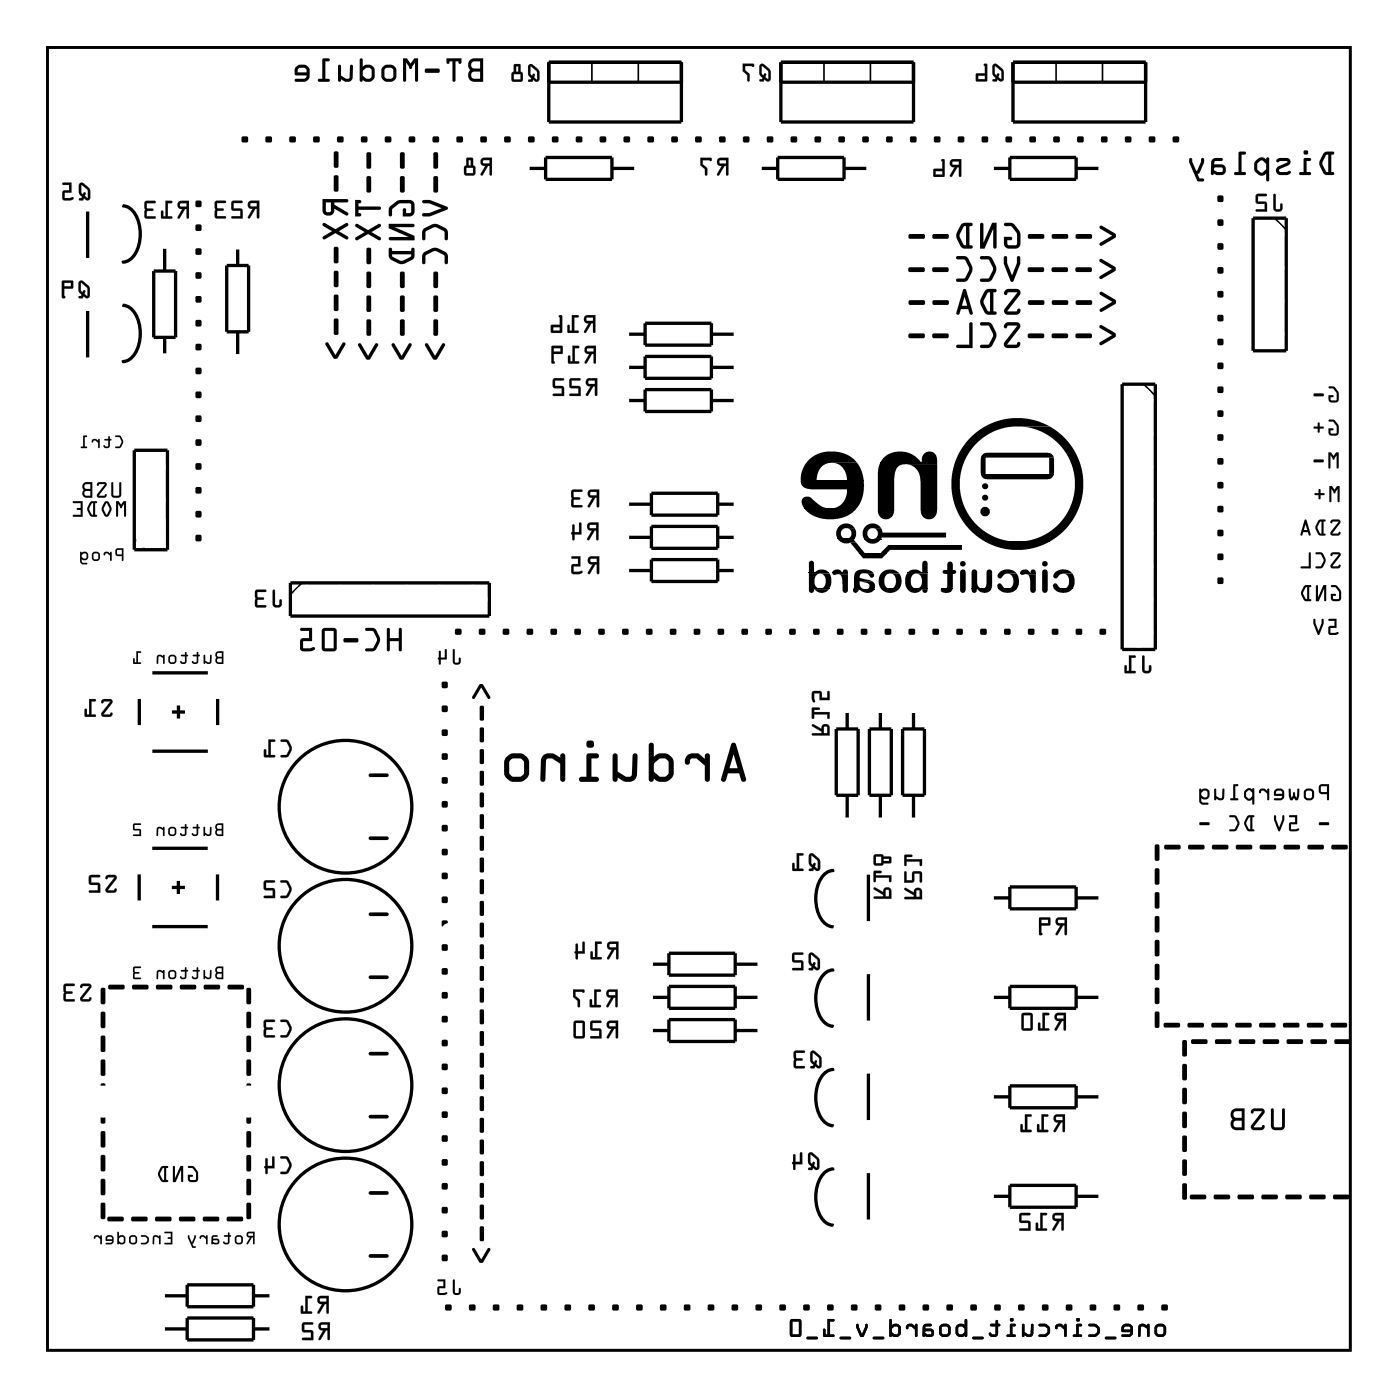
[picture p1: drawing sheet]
<svg xmlns="http://www.w3.org/2000/svg" width="107mm" height="107mm" viewBox="0 0 107 107" stroke-linecap="round" stroke-linejoin="round" font-family="sans-serif">
<path d="M3.6 3.6h99.8v99.8h-99.8z" fill="none" stroke="#000" stroke-width=".2"/>
<g fill="#000">
<path d="M61.5 38.2l.2-.2 .4 .1 .8 .7 .7 .2h-2l-.2-.5zM62 35.2l.8-.5 1.2-.1 1 .3 .7 .5-2.3 .1-.3 .1-.3 .3-.2 .9h-1.3l.2-.9zM61.6 39h4l-.4 .4-.5 .2-.5 .1-.9 .1-1-.3zM63.8 35.4h1.9l.3 .7 .2 .7h-1.3l-.1-.4-.2-.6-.3-.2zM61.3 36.8h4.9l-.1 1.3-.5 .9h-2l.5-.1 .5-.4 .2-.5 .1-.5h-3l-.5-.3zM67.6 35.1l.7-.4 .8-.1 .8 .2 .7 .6h-3.2zM70.7 34.8l.4-.2h.4l.2 .3 .1 .5h-1.2zM67.4 35.4h4.4v.2h-2.5h-.3l-.3 .2-.2 .8v2.8l-.3 .3-.5 .1-.3-.3-.2-.3v-3zM69.5 35.6h2.3v3.5l-.1 .4-.3 .2h-.5l-.3-.3-.1-3-.5-.6zM74.2 33.6l.6-.5 .8-.5 .9-.4 .7-.1 1.1-.1 .6 .1 .8 .2 .7 .4h-2.9l-1.4 .3-.8 .5-.7 .6-.5 .8-.4 .9-.2 .9 .1 1.1 .2 .8 .5 .9 .7 .9 .7 .5 1 .4 .8 .2h-2.1l-.6-.5-.6-.5-.5-.6-.4-.8-.4-1.4 .1-1.6 .5-1.4zM75.3 34.8l.3-.1h4.7h.2l.2 .4h-5.2v1.2h-.4v-1.2zM78.3 32.7h2.1l.4 .2 .6 .5 .7 .8 .5 .9 .3 .8 .1 .8v.8l-.1 .8-.3 .8-.5 .8-.4 .6-.6 .5-.7 .5h-2.1l.9-.2 .9-.4 .8-.5 .6-.7 .5-.8 .3-.9v-.5v-1.3l-.2-.6-.4-.8-.8-1-1.2-.8z"/>
<path d="M80.3 35.1h.4v1.2h-.4zM75.1 36.4h5.6l-.2 .2-.2 .1h-4.7l-.3-.1zM62 43l.2-.1 .1 .2 .1 .8h-.4zM62.4 43.8l.3-.2h.4l.4 .3zM62 43.9h1.5zM62.4 45.1l1.1 .1-.3 .2h-.3l-.3-.1zM62 43.9h1.5l-.9 .1-.2 .3v.4l.1 .2 .2 .2h-.7zM62 45.1h1.5h-1.1l-.1 .2-.2 .1-.1-.1zM62 45.1h1.5zM62.9 43.9h.7l.1 .4v.4l-.2 .4h-.6l.3-.3 .1-.4-.1-.3zM63.8 43.8l.2-.2h.3l.2 .3h-.7zM64.6 43.7l.3-.1 .1 .3h-.5z"/>
<path d="M64.3 40.3l.2-.2h.3l.4 .1 .3 .3h-.9l-.2 .2v.3l.3 .3h-.5l-.2-.4zM63.8 43.9h1.2zM63.8 43.9h1.2v.1h-1.1zM64.3 44h.7v1.3l-.2 .1h-.2l-.1-.1v-1zM64.2 41.3h1.3l-.1 .1 .2 .2h-1l-.3-.1zM64.9 40.5h.6l.1 .4-.1 .4h-.6l.3-.3v-.3zM64.2 41.3h1.3zM65.1 41.6h.5l.7 .8h-.5zM65.5 43.8l.3-.2h.5l.3 .1 .3 .2h-.9l-.1 .1-.1 .3 1 .2h-1l.1 .4 .3 .2h-.8v-.9zM65.9 44.5h.9l.2 .3v.3h-.6l.2-.1v-.2zM66.3 40.3l.3-.2h.3l.4 .1 .2 .3h-.9l-.1 .2-.1 .3 .3 .3h-.5l-.1-.6zM66.4 43.9h.5l.1 .2-.3 .2z"/>
<path d="M65.8 45.2h1.2l-.2 .2h-.4zM65.4 45.1l1.6 .1zM65.4 45.2h1.6h-1.2l-.1 .2h-.2l-.1-.1zM66.2 41.3h1.3l-.2 .2-.5 .2-.4-.2zM67 40.5h.5l.1 .3h4.9v.4h-5v.1h-.5l.2-.3v-.3zM66.2 41.3h1.3zM65.8 42.4h2.1l-.3 .4h-1.5zM67.5 43.9l.3-.2 .4-.1 .4 .1 .3 .2h-.8l-.2 .2-.2 .2v.4l.2 .3 .2 .1h-.6l-.1-.2-.1-.6zM67.5 45.1h1.4l-.4 .3h-.4l-.4-.1zM67.5 45.1h1.4zM68.3 43.9h.6v.1l.2 .6-.2 .5h-.6l.2-.2 .1-.4v-.4zM69.5 43.8l.3-.2h.4l.4 .3z"/>
<path d="M70.7 43l.2-.1 .1 .2 .1 .8h-.5zM69.5 43.9h1.6zM69.5 43.9h1.6h-1l-.2 .2-.1 .2v.5l.3 .3h-.6l-.2-.4v-.4zM70.3 43.9h.8v1.2h-.8l.3-.3v-.4l-.1-.3zM69.5 45.1h1.6zM69.5 45.1h1.6h-.5l-.2 .3h-.4l-.3-.1zM70.6 45.1h.5l-.1 .2-.1 .1h-.1zM72.2 45.1h.1zM72.6 43.1h.3l.1 .6 .2 .1v.1l-.2 .1v1.1h-.5l.1-.1v-1l-.4-.1 .1-.2 .3-.1zM72.1 45.1h.9zM72.1 45.1h.9l-.2 .2-.2 .1-.5-.1zM68 41.8l5.7-.1v.4h-5.5l-.3 .3h-.5z"/>
<path d="M73.6 43.7l.3-.1 .1 .2v1.4l-.2 .2h-.1l-.2-.1v-1.5zM74.5 43.7l.2-.1 .1 .1 .1 1.1 .3 .3h-.8v-1.3zM75.6 43.7l.3-.1 .1 .2v1.3h-.6l.2-.2v-1.1zM74.9 45.1l1 .1-.2 .2h-.3l-.3-.1zM74.4 45.1h1.5zM74.4 45.1h1.5h-1.1v.2l-.2 .1-.1-.1zM76.4 44.7h.3l.2 .3 .2 .1h-.6zM76.5 43.9l.2-.2 .4-.1 .5 .1 .3 .2-.9 .1-.3 .3-.3-.1zM77.2 43.9l.7 .1 .1 .3 .1 .4-.2 .4h-.6l.3-.2v-.5l-.1-.3zM76.5 45.1h1.4zM76.5 45.1h1.4l-.3 .2-.5 .1-.4-.1zM78.2 43.8l.2-.2h.3l.2 .3h-.8z"/>
<path d="M79 43.6h.2l.1 .3h-.4zM78.1 43.9h1.2zM78.1 43.9h1.2v.1h-1zM78.7 44h.6v1.3l-.1 .1h-.2l-.1-.1v-1l-.1-.2zM79.8 43.7l.3-.1 .2 .2v1.4l-.2 .2h-.2l-.1-.1zM75.5 41.5h4.9l-1.4 .5-1.5 .1-1-.2zM80.7 44.7h.3l.2 .3 .1 .1h-.6v-.3zM80.8 43.8l.4-.2h.3l.4 .1 .2 .2-.8 .1-.3 .3h-.2l-.1-.2zM80.8 45.1h1.3l-.3 .3h-.4l-.4-.1zM81.5 43.9l.7 .1 .1 .3v.4l-.1 .4h-.7l.3-.2 .1-.5-.1-.3zM80.7 45.1h1.5z"/>
<path d="M6.1 14.1v.7l.2 .3-.3 .2 .4 .1v-.2l.3 .2 .2-.2a.91 .91 0 0 0-.6-1.2zM6.2 14.2l.5 .4v.6l-.2-.2 .1-.1a.14 .14 0 0 0-.2-.2 .11 .11 0 0 0 0 .2l-.2-.2zM4.8 14v.2h.5v.4h-.5v.6l.1 .2h.4a.16 .16 0 0 0 .3-.1 .15 .15 0 0 0-.1-.2l-.6 .1v-.4h.6v-.8z"/>
<path d="M6.1 14l-.1 .8 .3 .3-.1 .1h-.1a.1 .1 0 0 0-.1 .1 .1 .1 0 0 0 .1 .1h.3v-.2l.2 .1h.3a.92 .92 0 0 0-.5-1.3h-.1zM6.1 14.1l.2-.1 .5 .4a.97 .97 0 0 1 .1 .8l-.2 .1-.3-.1v.2l-.3-.1 .2-.2-.2-.3zM6.2 14.2l.5 .4v.6l-.2-.2 .1-.1a.14 .14 0 0 0-.2-.2 .11 .11 0 0 0 0 .2l-.2-.2zM6.2 14.2v.5a.14 .14 0 0 0 .1 .2 .14 .14 0 0 0 .2-.2l.1 .1-.1 .2 .2 .2v-.6zM4.8 14v.2h.5v.4h-.5v.6l.1 .2 .7-.1a.1 .1 0 0 0 0-.1 .1 .1 0 0 0-.1-.1l-.6 .1v-.4h.6v-.8zM4.8 14h.7v.8l-.6-.1v.5l.7-.1v.1v.1h-.7l-.1-.1v-.6h.5v-.4h-.5z"/>
<path d="M13.7 15.5a.32 .32 0 0 0-.1 .3 .32 .32 0 0 0 .4 .2l-.4 .7h.1l.5-.7h.1v.7h.1l.1-1.3zM13.8 15.6h.5v.2h-.5zM12.7 15.4v1.2h-.2v-.4l-.1-.1-.1 .6h.8v-.1h-.2v-1h.2l.1-.2zM11.1 15.4v1.2l.1 .1h.7v-.1h-.7l.1-.4 .4-.1h.1l-.1-.1h-.4l-.1-.4h.6l.1-.2z"/>
<path d="M13.7 15.5a.32 .32 0 0 0-.1 .3 .32 .32 0 0 0 .4 .2l-.4 .6a.1 .1 0 0 0 0 .1 .1 .1 0 0 0 .2 0l.4-.7h.1v.7a.1 .1 0 0 0 .1 .1 .1 .1 0 0 0 .1-.1v-1.3h-.6zM13.7 15.5l.8-.1-.1 1.3h-.1v-.7h-.1l-.4 .7h-.2l.4-.7a.31 .31 0 0 1-.4-.1 .31 .31 0 0 1 .1-.4zM13.8 15.6h.5v.2h-.5zM13.8 15.6v.2h.5v-.2zM12.7 15.4v1.2h-.2v-.4a.1 .1 0 0 0-.1-.1 .1 .1 0 0 0-.1 .1l.1 .5 .7 .1a.1 .1 0 0 0 .1-.1 .1 .1 0 0 0-.1-.1h-.2v-1h.2a.1 .1 0 0 0 .1-.1 .1 .1 0 0 0-.1-.1zM12.7 15.4h.5l-.1 .1-.3 .1v1h.3v.1h-.8l.1-.6 .1 .1v.4h.2zM11.1 15.4v1.2l.1 .2h.6a.1 .1 0 0 0 .1-.1 .1 .1 0 0 0-.1-.1h-.6l.1-.4h.4a.1 .1 0 0 0 .1-.1 .1 .1 0 0 0-.1-.1l-.4-.1-.1-.3h.6a.1 .1 0 0 0 .1-.1 .1 .1 0 0 0-.1-.1zM11.1 15.4h.8l-.1 .2h-.6l.1 .4h.4l.1 .1h-.1l-.4 .1-.1 .4h.7v.1h-.7l-.1-.1z"/>
<path d="M15 15.4v.4h.4v-.4zM15 17.2v.5h.4v-.5zM15 19.1v.4h.4v-.4zM15 20.9v.4h.4v-.4zM15 22.7v.4h.4v-.4zM15 24.5v.5h.4v-.5zM15 26.4v.4h.4v-.4zM15 28.2v.4h.4v-.4zM15 30v.5h.4v-.5zM15 31.9v.4h.4v-.4zM15 33.7v.4h.4v-.4zM15 35.5v.4h.4v-.4zM15 37.3v.5h.4v-.5zM15 39.2v.4h.4v-.4zM15 41v.4h.4v-.4z"/>
<path d="M15 15.4v.4h.4v-.4zM15 15.4h.4v.4h-.4zM15 17.2v.5h.4v-.5zM15 17.2h.4v.5h-.4zM15 19.1v.4h.4v-.4zM15 19.1h.4v.4h-.4zM15 20.9v.4h.4v-.4zM15 20.9h.4v.4h-.4zM15 22.7v.4h.4v-.4zM15 22.7h.4v.4h-.4zM15 24.5v.5h.4v-.5zM15 24.5h.4v.5h-.4zM15 26.4v.4h.4v-.4zM15 26.4h.4v.4h-.4zM15 28.2v.4h.4v-.4zM15 28.2h.4v.4h-.4zM15 30v.5h.4v-.5zM15 30h.4v.5h-.4zM15 31.9v.4h.4v-.4zM15 31.9h.4v.4h-.4zM15 33.7v.4h.4v-.4zM15 33.7h.4v.4h-.4zM15 35.5v.4h.4v-.4zM15 35.5h.4v.4h-.4zM15 37.3v.5h.4v-.5zM15 37.3h.4v.5h-.4zM15 39.2v.4h.4v-.4zM15 39.2h.4v.4h-.4zM15 41v.4h.4v-.4zM15 41h.4v.4h-.4z"/>
<path d="M19.1 15.5a.32 .32 0 0 0-.1 .3 .32 .32 0 0 0 .4 .2l-.4 .7h.1l.5-.7h.1v.6l.1 .1 .1-1.3zM19.2 15.6h.5v.2h-.5zM17.8 15.4l-.1 .6 .2 .1h.5v.5h-.6l-.1 .1h.9l-.1-.7h-.6v-.4h.6l.1-.2zM16.5 15.4v1.2l.1 .1h.7v-.1h-.7l.1-.4 .4-.1v-.1l-.5-.1v-.3h.6l.1-.2z"/>
<path d="M19.1 15.4a.32 .32 0 0 0-.1 .4 .32 .32 0 0 0 .4 .2l-.4 .6a.1 .1 0 0 0 0 .1 .1 .1 0 0 0 .2 0l.4-.7h.1v.6a.1 .1 0 0 0 .1 .1 .1 .1 0 0 0 .1-.1v-1.2h-.6zM19.1 15.5l.8-.1-.1 1.3-.1-.1v-.6h-.1l-.4 .7h-.2l.4-.7a.31 .31 0 0 1-.4-.2 .31 .31 0 0 1 .1-.3zM19.2 15.6h.5v.2h-.5zM19.2 15.6v.2h.5v-.3zM17.8 15.4v.7h.6v.5h-.6a.1 .1 0 0 0-.1 0 .1 .1 0 0 0 .1 .1h.8l-.1-.7h-.6v-.4h.6a.1 .1 0 0 0 .1-.1 .1 .1 0 0 0-.1-.1zM17.8 15.4h.8l-.1 .1h-.6v.5h.6l.1 .7h-.9l.1-.1h.6v-.5h-.5l-.2-.1zM16.5 15.4v1.2l.1 .1h.6a.1 .1 0 0 0 .1-.1 .1 .1 0 0 0-.1 0h-.6l.1-.4h.4a.1 .1 0 0 0 .1-.1 .1 .1 0 0 0-.1-.1l-.4-.1-.1-.3h.6a.1 .1 0 0 0 .1-.1 .1 .1 0 0 0-.1-.1zM16.5 15.4h.8l-.1 .1h-.6v.4l.5 .1v.1l-.5 .1v.4h.7v.1h-.7l-.1-.1z"/>
<path d="M25.6 11.6v1.1a.19 .19 0 0 0 .1 .2 .19 .19 0 0 0 .2-.2v-1l-.1-.1zM25.6 13.5v1.1a.19 .19 0 0 0 .1 .1 .19 .19 0 0 0 .2-.1v-1.1l-.1-.1zM24.7 15.3v.8a.46 .46 0 0 0 .5 .4 .46 .46 0 0 0 .4-.5l.9 .5a.13 .13 0 0 0 .2 0 .13 .13 0 0 0-.1-.2l-1-.6v-.2h1a.13 .13 0 0 0 .1-.1 .13 .13 0 0 0-.1-.1zM25 15.5h.4v.6l-.1 .1h-.3zM24.7 17.1l.1 .2 .6 .4-.6 .4a.13 .13 0 0 0-.1 .2 .13 .13 0 0 0 .2 0l.8-.4 .8 .4a.13 .13 0 0 0 .2 0 .13 .13 0 0 0-.1-.2l-.6-.4 .6-.4a.13 .13 0 0 0 .1-.2 .13 .13 0 0 0-.2 0l-.8 .5-.8-.5zM25.6 18.9v1.1a.19 .19 0 0 0 .1 .2 .19 .19 0 0 0 .2-.2v-1l-.1-.1zM25.6 20.8v1.1a.19 .19 0 0 0 .1 .1 .19 .19 0 0 0 .2-.1v-1.1l-.1-.1zM25.6 22.6v1.1a.19 .19 0 0 0 .1 .1 .19 .19 0 0 0 .2-.1v-1.1h-.1zM25.6 24.4v1.1a.19 .19 0 0 0 .1 .2 .19 .19 0 0 0 .2-.2v-1l-.1-.1zM25 26.3l-.1 .1 .7 1.1 .3-.1 .6-1a.13 .13 0 0 0-.1-.2 .13 .13 0 0 0-.2 .1l-.5 .9-.5-.9z"/>
<path d="M25.6 11.6v1.1a.19 .19 0 0 0 .1 .2 .19 .19 0 0 0 .2-.2v-1l-.1-.1zM25.6 11.6h.2l.1 .1v1a.19 .19 0 0 1-.2 .2 .19 .19 0 0 1-.1-.2zM25.6 13.5v1.1a.19 .19 0 0 0 .1 .1 .19 .19 0 0 0 .2-.1v-1.1l-.1-.1zM25.6 13.5l.2-.1 .1 .1v1.1a.19 .19 0 0 1-.2 .1 .19 .19 0 0 1-.1-.1zM24.7 15.3v.8a.46 .46 0 0 0 .5 .4 .46 .46 0 0 0 .4-.5l.9 .5a.13 .13 0 0 0 .2-.1 .13 .13 0 0 0-.1-.1l-1-.6v-.2h1a.13 .13 0 0 0 .1-.1 .13 .13 0 0 0-.1-.1zM24.7 15.2h1.9a.13 .13 0 0 1 .1 .2 .13 .13 0 0 1-.1 .1h-1v.2l1 .6a.13 .13 0 0 1 .1 .2 .13 .13 0 0 1-.2 0l-.9-.5a.46 .46 0 0 1-.4 .5 .46 .46 0 0 1-.5-.4zM25 15.5h.4v.6l-.1 .1h-.3zM25 15.5v.7h.3l.1-.1v-.6zM24.7 17.1l.1 .2 .6 .4-.6 .4a.13 .13 0 0 0-.1 .2 .13 .13 0 0 0 .2 0l.8-.4 .8 .4a.13 .13 0 0 0 .2 0 .13 .13 0 0 0-.1-.2l-.7-.4 .7-.4a.13 .13 0 0 0 .1-.2 .13 .13 0 0 0-.2 0l-.8 .5-.8-.5zM24.7 17.1h.2l.8 .5 .8-.5a.13 .13 0 0 1 .2 0 .13 .13 0 0 1-.1 .2l-.6 .4 .6 .4a.13 .13 0 0 1 .1 .2 .13 .13 0 0 1-.2 0l-.8-.4-.8 .4a.13 .13 0 0 1-.2 0 .13 .13 0 0 1 .1-.2l.6-.4-.6-.4zM25.6 18.9v1.1a.19 .19 0 0 0 .1 .2 .19 .19 0 0 0 .2-.2v-1l-.1-.1zM25.6 18.9h.2l.1 .1v1a.19 .19 0 0 1-.2 .2 .19 .19 0 0 1-.1-.2zM25.6 20.8v1.1a.19 .19 0 0 0 .1 .1 .19 .19 0 0 0 .2-.1v-1.1l-.1-.1zM25.6 20.8l.2-.1 .1 .1v1.1a.19 .19 0 0 1-.2 .1 .19 .19 0 0 1-.1-.1zM25.6 22.6v1.1a.19 .19 0 0 0 .1 .1 .19 .19 0 0 0 .2-.1v-1.1h-.1zM25.6 22.6h.2h.1v1.1a.19 .19 0 0 1-.2 .1 .19 .19 0 0 1-.1-.1zM25.6 24.4v1.1a.19 .19 0 0 0 .1 .2 .19 .19 0 0 0 .2-.2v-1l-.1-.1zM25.6 24.4h.2l.1 .1v1a.19 .19 0 0 1-.2 .2 .19 .19 0 0 1-.1-.2zM25 26.3l-.1 .1 .7 1.1 .3-.1 .6-1a.13 .13 0 0 0-.1-.2 .13 .13 0 0 0-.2 .1l-.5 .9-.5-.9zM25 26.3h.2l.5 .9 .5-.9a.13 .13 0 0 1 .2-.1 .13 .13 0 0 1 .1 .2l-.6 1-.3 .1-.7-1.1z"/>
<path d="M28.1 11.7v1.1a.19 .19 0 0 0 .1 .1 .19 .19 0 0 0 .2-.1v-1.1h-.1zM28.1 13.5v1.1a.19 .19 0 0 0 .1 .2 .19 .19 0 0 0 .2-.2v-1l-.1-.1zM27.2 15.3v1.3h.3a.13 .13 0 0 0 .2-.1 .14 .14 0 0 0-.2-.2v-.2h1.6a.13 .13 0 0 0 .1-.2 .13 .13 0 0 0-.1-.1h-1.6v-.2a.14 .14 0 0 0 .2-.2 .13 .13 0 0 0-.2-.1zM27.2 17.2l.1 .2 .6 .4-.6 .4a.13 .13 0 0 0-.1 .1 .13 .13 0 0 0 .2 .1l.8-.5 .8 .5a.13 .13 0 0 0 .2-.1 .13 .13 0 0 0-.1-.1l-.6-.4 .6-.4a.13 .13 0 0 0 .1-.2 .13 .13 0 0 0-.2 0l-.8 .4-.8-.4zM28.1 19v1.1a.19 .19 0 0 0 .1 .1 .19 .19 0 0 0 .2-.1v-1l-.1-.1zM28.1 20.8v1.1a.19 .19 0 0 0 .1 .2 .19 .19 0 0 0 .2-.2v-1l-.1-.1zM28.1 22.7v1.1a.19 .19 0 0 0 .1 .1 .19 .19 0 0 0 .2-.1v-1.1l-.1-.1zM28.1 24.5v1.1a.19 .19 0 0 0 .1 .1 .19 .19 0 0 0 .2-.1v-1.1h-.1zM27.5 26.3l-.1 .2 .7 1.1 .3-.1 .6-1a.13 .13 0 0 0-.1-.2 .13 .13 0 0 0-.2 .1l-.5 .9-.5-.9z"/>
<path d="M28.1 11.7v1.1a.19 .19 0 0 0 .1 .1 .19 .19 0 0 0 .2-.1v-1.1h-.1zM28.1 11.7h.2h.1v1.1a.19 .19 0 0 1-.2 .1 .19 .19 0 0 1-.1-.1zM28.1 13.5v1.1a.19 .19 0 0 0 .1 .2 .19 .19 0 0 0 .2-.2v-1l-.1-.1zM28.1 13.5h.2l.1 .1v1a.19 .19 0 0 1-.2 .2 .19 .19 0 0 1-.1-.2zM27.2 15.3v1.3h.3a.13 .13 0 0 0 .2-.1 .14 .14 0 0 0-.2-.2v-.2h1.6a.13 .13 0 0 0 .1-.2 .13 .13 0 0 0-.1-.1h-1.6v-.2a.14 .14 0 0 0 .2-.2 .13 .13 0 0 0-.2-.1zM27.2 15.3h.3a.13 .13 0 0 1 .2 .1 .14 .14 0 0 1-.2 .2v.2h1.6a.13 .13 0 0 1 .1 .1 .13 .13 0 0 1-.1 .2h-1.6v.2a.14 .14 0 0 1 .2 .2 .13 .13 0 0 1-.2 .1h-.3zM27.2 17.2l.1 .2 .6 .4-.6 .4a.13 .13 0 0 0-.1 .1 .13 .13 0 0 0 .2 .1l.8-.5 .8 .5a.13 .13 0 0 0 .2-.1 .13 .13 0 0 0-.1-.1l-.6-.4 .6-.4a.13 .13 0 0 0 .1-.2 .13 .13 0 0 0-.2 0l-.8 .4-.8-.4zM27.2 17.2h.2l.8 .4 .8-.4a.13 .13 0 0 1 .2 0 .13 .13 0 0 1-.1 .2l-.6 .4 .6 .4a.13 .13 0 0 1 .1 .1 .13 .13 0 0 1-.2 .1l-.8-.5-.8 .5a.13 .13 0 0 1-.2-.1 .13 .13 0 0 1 .1-.1l.6-.4-.6-.4zM28.1 19v1.1a.19 .19 0 0 0 .1 .1 .19 .19 0 0 0 .2-.1v-1l-.1-.1zM28.1 19h.2l.1 .1v1a.19 .19 0 0 1-.2 .1 .19 .19 0 0 1-.1-.1zM28.1 20.8v1.1a.19 .19 0 0 0 .1 .2 .19 .19 0 0 0 .2-.2v-1l-.1-.1zM28.1 20.8h.2l.1 .1v1a.19 .19 0 0 1-.2 .2 .19 .19 0 0 1-.1-.2zM28.1 22.7v1.1a.19 .19 0 0 0 .1 .1 .19 .19 0 0 0 .2-.1v-1.1l-.1-.1zM28.1 22.7l.2-.1 .1 .1v1.1a.19 .19 0 0 1-.2 .1 .19 .19 0 0 1-.1-.1zM28.1 24.5v1.1a.19 .19 0 0 0 .1 .1 .19 .19 0 0 0 .2-.1v-1.1h-.1zM28.1 24.5h.2h.1v1.1a.19 .19 0 0 1-.2 .1 .19 .19 0 0 1-.1-.1zM27.5 26.3l-.1 .2 .7 1.1 .3-.1 .6-1a.13 .13 0 0 0-.1-.2 .13 .13 0 0 0-.2 .1l-.5 .9-.5-.9zM27.5 26.3l.2 .1 .5 .9 .5-.9a.13 .13 0 0 1 .2-.1 .13 .13 0 0 1 .1 .2l-.6 1-.3 .1-.7-1.1z"/>
<path d="M30.7 11.7l-.1 1.1a.19 .19 0 0 0 .2 .1 .19 .19 0 0 0 .2-.1v-1.1h-.1zM30.7 13.5l-.1 1.1a.19 .19 0 0 0 .2 .2 .19 .19 0 0 0 .2-.2v-1l-.1-.1zM29.9 15.8l-.1 .1v.6a.13 .13 0 0 0 .1 .1 .13 .13 0 0 0 .1-.1v-.5l.6-.4h.9v.7h-.4v-.2a.13 .13 0 0 0-.1-.2 .13 .13 0 0 0-.1 .2v.5h.5a.39 .39 0 0 0 .4-.4v-.5a.38 .38 0 0 0-.4-.4 1.36 1.36 0 0 0-1.5 .5zM29.8 17.1v.4l1.5 .7h-1.4a.13 .13 0 0 0-.1 .1 .13 .13 0 0 0 .1 .1h1.9v-.3l-1.6-.7h1.4a.13 .13 0 0 0 .2-.1 .14 .14 0 0 0-.2-.2zM29.8 19v.8a1.16 1.16 0 0 0 1.7 .1l.2-.2 .1-.6a.13 .13 0 0 0-.2-.1 .13 .13 0 0 0-.1 .1v.1h-1.5v-.2zM30 19.5h1.5v.1l-.1 .1-.6 .3-.7-.3zM30.7 20.8l-.1 1.1a.19 .19 0 0 0 .2 .2 .19 .19 0 0 0 .2-.2v-1l-.1-.1zM30.7 22.7l-.1 1.1a.19 .19 0 0 0 .2 .1 .19 .19 0 0 0 .2-.1v-1.1l-.1-.1zM30.7 24.5l-.1 1.1a.19 .19 0 0 0 .2 .1 .19 .19 0 0 0 .2-.1v-1.1h-.1zM30 26.3v.2l.7 1.1 .2-.1 .6-1a.13 .13 0 0 0 0-.2 .13 .13 0 0 0-.2 .1l-.5 .9-.6-.9z"/>
<path d="M30.7 11.7l-.1 1.1a.19 .19 0 0 0 .2 .1 .19 .19 0 0 0 .2-.1v-1.1h-.1zM30.7 11.7h.2h.1v1.1a.19 .19 0 0 1-.2 .1 .19 .19 0 0 1-.2-.1zM30.7 13.5l-.1 1.1a.19 .19 0 0 0 .2 .2 .19 .19 0 0 0 .2-.2v-1l-.1-.1zM30.7 13.5h.2l.1 .1v1a.19 .19 0 0 1-.2 .2 .19 .19 0 0 1-.2-.2zM29.9 15.8l-.1 .3v.4a.13 .13 0 0 0 .1 .1 .13 .13 0 0 0 .1-.1v-.5l.6-.4h.9v.7h-.4v-.2a.13 .13 0 0 0-.1-.2 .13 .13 0 0 0-.1 .2v.5h.5a.39 .39 0 0 0 .4-.4v-.5a.38 .38 0 0 0-.4-.4 1.36 1.36 0 0 0-1.5 .5zM29.9 15.8l.5-.4a1.63 1.63 0 0 1 1.1-.1l.1 .1a1.01 1.01 0 0 1 0 1.1l-.2 .1h-.5v-.5a.13 .13 0 0 1 .1-.2 .13 .13 0 0 1 .1 .2v.2h.4v-.7h-.9l-.6 .4v.5a.13 .13 0 0 1-.1 .1 .13 .13 0 0 1-.1-.1v-.6zM29.8 17.1v.4l1.5 .7h-1.4a.13 .13 0 0 0-.1 .1 .13 .13 0 0 0 .1 .1h1.9v-.3l-1.6-.7h1.4a.13 .13 0 0 0 .2-.1 .14 .14 0 0 0-.2-.2zM29.8 17.1h1.8a.14 .14 0 0 1 .2 .2 .13 .13 0 0 1-.2 .1h-1.4l1.6 .7v.3h-1.9a.13 .13 0 0 1-.1-.1 .13 .13 0 0 1 .1-.1h1.4l-1.5-.7zM29.8 19v.8l.7 .4h.3l.8-.3 .1-.2 .1-.6a.13 .13 0 0 0-.2-.1 .13 .13 0 0 0-.1 .1v.1h-1.5v-.2zM29.8 19h.2v.2h1.5v-.1a.13 .13 0 0 1 .1-.1 .13 .13 0 0 1 .2 .1l-.1 .6-.2 .2a1.1 1.1 0 0 1-1.5 0l-.2-.2zM30 19.5h1.5v.1l-.1 .1-.6 .3-.7-.3zM30 19.5l.1 .2 .7 .3 .6-.3 .1-.1v-.1zM30.7 20.8l-.1 1.1a.19 .19 0 0 0 .2 .2 .19 .19 0 0 0 .2-.2v-1l-.1-.1zM30.7 20.8h.2l.1 .1v1a.19 .19 0 0 1-.2 .2 .19 .19 0 0 1-.2-.2zM30.7 22.7l-.1 1.1a.19 .19 0 0 0 .2 .1 .19 .19 0 0 0 .2-.1v-1.1l-.1-.1zM30.7 22.7l.2-.1 .1 .1v1.1a.19 .19 0 0 1-.2 .1 .19 .19 0 0 1-.2-.1zM30.7 24.5l-.1 1.1a.19 .19 0 0 0 .2 .1 .19 .19 0 0 0 .2-.1v-1.1h-.1zM30.7 24.5h.2h.1v1.1a.19 .19 0 0 1-.2 .1 .19 .19 0 0 1-.2-.1zM30 26.3v.2l.7 1.1 .2-.1 .6-1a.13 .13 0 0 0 0-.2 .13 .13 0 0 0-.2 .1l-.5 .9-.6-.9zM30 26.3l.2 .1 .6 .9 .5-.9a.13 .13 0 0 1 .2-.1 .13 .13 0 0 1 0 .2l-.6 1-.2 .1-.7-1.1z"/>
<path d="M33.2 11.7v1.1a.19 .19 0 0 0 .2 .1 .19 .19 0 0 0 .2-.1v-1.1h-.2zM33.2 13.5v1.1a.19 .19 0 0 0 .2 .2 .19 .19 0 0 0 .2-.2v-1l-.2-.1zM32.4 15.4v.2h.5l.9 .3-.9 .4h-.4a.14 .14 0 0 0-.2 .2 .13 .13 0 0 0 .2 .1h.4l1.3-.5 .1-.2-.1-.1-1.3-.5zM32.5 17.5l-.2 .2v.6a.13 .13 0 0 0 .2 .1 .13 .13 0 0 0 .1-.1v-.6l.7-.3 .7 .3 .1 .6a.13 .13 0 0 0 .1 .1 .13 .13 0 0 0 .1-.1v-.5a1.02 1.02 0 0 0-1-.7zM32.5 19.3l-.2 .2v.6a.13 .13 0 0 0 .2 .1 .13 .13 0 0 0 .1-.1v-.5l.7-.4 .7 .4 .1 .5a.13 .13 0 0 0 .1 .1 .13 .13 0 0 0 .1-.1v-.5a1.02 1.02 0 0 0-1-.6zM33.2 20.8v1.1a.19 .19 0 0 0 .2 .2 .19 .19 0 0 0 .2-.2v-1l-.2-.1zM33.2 22.7v1.1a.19 .19 0 0 0 .2 .1 .19 .19 0 0 0 .2-.1v-1.1l-.2-.1zM33.2 24.5v1.1a.19 .19 0 0 0 .2 .1 .19 .19 0 0 0 .2-.1v-1.1h-.2zM32.6 26.3v.2l.7 1.1 .2-.1 .6-1a.13 .13 0 0 0-.1-.2 .13 .13 0 0 0-.1 .1l-.6 .9-.5-.9z"/>
<path d="M33.2 11.7v1.1a.19 .19 0 0 0 .2 .1 .19 .19 0 0 0 .2-.1l-.1-1.1h-.1zM33.2 11.7h.2h.2v1.1a.19 .19 0 0 1-.2 .1 .19 .19 0 0 1-.2-.1zM33.2 13.5v1.1a.19 .19 0 0 0 .2 .2 .19 .19 0 0 0 .2-.2l-.1-1-.1-.1zM33.2 13.5h.2l.2 .1v1a.19 .19 0 0 1-.2 .2 .19 .19 0 0 1-.2-.2zM32.4 15.4v.2h.5l.9 .3-.9 .4h-.4a.14 .14 0 0 0-.2 .2 .13 .13 0 0 0 .2 .1h.4l1.3-.5 .1-.2-.1-.1-1.3-.5zM32.4 15.4l.5-.1 1.3 .5 .1 .1-.1 .2-1.3 .5h-.4a.13 .13 0 0 1-.2-.1 .14 .14 0 0 1 .2-.2h.4l.9-.4-.9-.3h-.5zM32.5 17.5l-.2 .2v.6a.13 .13 0 0 0 .2 .1 .13 .13 0 0 0 .1-.1v-.6l.7-.3 .7 .3 .1 .6a.13 .13 0 0 0 .1 .1 .13 .13 0 0 0 .1-.1v-.5a1.02 1.02 0 0 0-1-.7zM32.5 17.5a1.14 1.14 0 0 1 1-.3l.8 .4v.7a.13 .13 0 0 1-.1 .1 .13 .13 0 0 1-.1-.1l-.1-.6-.7-.3-.7 .3v.6a.13 .13 0 0 1-.1 .1 .13 .13 0 0 1-.2-.1v-.6zM32.5 19.3l-.2 .2v.6a.13 .13 0 0 0 .2 .1 .13 .13 0 0 0 .1-.1v-.5l.7-.4 .7 .4 .1 .5a.13 .13 0 0 0 .1 .1 .13 .13 0 0 0 .1-.1v-.5a1.02 1.02 0 0 0-1-.6zM32.5 19.3a1.14 1.14 0 0 1 1-.3l.8 .4v.7a.13 .13 0 0 1-.1 .1 .13 .13 0 0 1-.1-.1l-.1-.5-.7-.4-.7 .4v.5a.13 .13 0 0 1-.1 .1 .13 .13 0 0 1-.2-.1v-.6zM33.2 20.8v1.1a.19 .19 0 0 0 .2 .2 .19 .19 0 0 0 .2-.2l-.1-1-.1-.1zM33.2 20.8h.2l.2 .1v1a.19 .19 0 0 1-.2 .2 .19 .19 0 0 1-.2-.2zM33.2 22.7v1.1a.19 .19 0 0 0 .2 .1 .19 .19 0 0 0 .2-.1l-.1-1.1-.1-.1zM33.2 22.7l.2-.1 .2 .1v1.1a.19 .19 0 0 1-.2 .1 .19 .19 0 0 1-.2-.1zM33.2 24.5v1.1a.19 .19 0 0 0 .2 .1 .19 .19 0 0 0 .2-.1l-.1-1.1h-.1zM33.2 24.5h.2h.2v1.1a.19 .19 0 0 1-.2 .1 .19 .19 0 0 1-.2-.1zM32.6 26.3v.2l.7 1.1 .2-.1 .6-1a.13 .13 0 0 0-.1-.2 .13 .13 0 0 0-.1 .1l-.6 .9-.5-.9zM32.6 26.3l.2 .1 .5 .9 .6-.9a.13 .13 0 0 1 .1-.1 .13 .13 0 0 1 .1 .2l-.6 1-.2 .1-.7-1.1z"/>
<path d="M36 4.6l-.1 .2a.58 .58 0 0 0 .1 .6 .52 .52 0 0 0-.1 .5 .52 .52 0 0 0 .4 .4h.7v-1.8h-.7zM36 4.6l.3-.1h.7v1.8h-.7a.51 .51 0 0 1-.4-.4 .51 .51 0 0 1 .1-.5 .56 .56 0 0 1 0-.8zM36.2 5.6l.6-.1v.5h-.6l-.1-.3zM36.2 5.6l-.1 .2 .1 .2h.6v-.5zM36.2 4.8l.6-.1v.6l-.6-.1-.1-.2zM36.2 4.8l-.1 .1 .1 .3h.6v-.5zM34.2 4.5v.3a.12 .12 0 0 0 .1 .1 .12 .12 0 0 0 .1-.1v-.1h.3v1.4a.12 .12 0 0 0 .1 .2 .12 .12 0 0 0 .1-.2v-1.4h.2v.1a.12 .12 0 0 0 .1 .1 .12 .12 0 0 0 .1-.1v-.3zM34.2 4.5h1.1v.3a.12 .12 0 0 1-.1 .1 .12 .12 0 0 1-.1-.1v-.1h-.2v1.4a.12 .12 0 0 1-.1 .2 .12 .12 0 0 1-.1-.2v-1.4h-.3v.1a.12 .12 0 0 1-.1 .1 .12 .12 0 0 1-.1-.1zM32.6 5.3v.3h1a.17 .17 0 0 0 .1-.2 .17 .17 0 0 0-.1-.1zM32.6 5.3l1-.1a.18 .18 0 0 1 .1 .2 .18 .18 0 0 1-.1 .2h-1zM30.9 4.5v1.6a.12 .12 0 0 0 .1 .2 .12 .12 0 0 0 .1-.2v-1.3l.2 .3a.14 .14 0 0 0 .2 .2 .13 .13 0 0 0 .1-.2l.2-.3v1.3a.12 .12 0 0 0 .1 .2 .12 .12 0 0 0 .1-.2v-1.6h-.3l-.2 .4-.3-.4zM30.9 4.5h.3l.3 .4 .2-.4h.3v1.6a.12 .12 0 0 1-.1 .2 .12 .12 0 0 1-.1-.2v-1.3l-.2 .3a.13 .13 0 0 1-.1 .2 .14 .14 0 0 1-.2-.2l-.2-.3v1.3a.12 .12 0 0 1-.1 .2 .12 .12 0 0 1-.1-.2zM29.3 5.1l-.1 .3 .1 .6 .3 .3h.4l.2-.2a.96 .96 0 0 0 .2-.8l-.3-.3h-.5zM29.3 5.1l.3-.1h.5l.3 .3a.96 .96 0 0 1-.2 .8l-.2 .2h-.4l-.3-.3-.1-.6zM29.5 5.3l.5-.1 .1 .1v.6l-.1 .1h-.4l-.1-.1zM29.5 5.3v.6l.1 .1h.4l.1-.1v-.6l-.1-.1zM27.6 4.5v1.6a.12 .12 0 0 0 .1 .2 .12 .12 0 0 0 .1-.2l.3 .2h.3l.2-.2a.97 .97 0 0 0 .1-.8l-.3-.3h-.4l-.2 .1v-.6zM27.6 4.5h.2v.6l.2-.1h.4l.3 .3a.97 .97 0 0 1-.1 .8l-.2 .2h-.3l-.3-.2a.12 .12 0 0 1-.1 .2 .12 .12 0 0 1-.1-.2zM27.8 5.4l.3-.2h.3l.1 .2-.1 .5-.3 .1-.3-.2zM27.8 5.4v.4l.3 .2 .3-.1v-.6l-.1-.1h-.2zM25.9 5v1.1a.12 .12 0 0 0 .1 .2 .12 .12 0 0 0 .1-.2l.2 .1a.45 .45 0 0 0 .7-.3v-.8a.11 .11 0 0 0-.1-.1 .11 .11 0 0 0-.1 .1v.9h-.3l-.4-.2v-.8zM25.9 5h.2v.8l.4 .2h.3v-.9a.12 .12 0 0 1 .1-.1 .12 .12 0 0 1 .1 .1v.8a.5 .5 0 0 1-.4 .4 .5 .5 0 0 1-.5-.2 .12 .12 0 0 1-.1 .2 .12 .12 0 0 1-.1-.2zM24.7 4.5v1.5h-.2a.14 .14 0 0 0-.2 .2 .12 .12 0 0 0 .2 .1h.6a.12 .12 0 0 0 .2-.1 .14 .14 0 0 0-.2-.2h-.2v-1.3h.2a.12 .12 0 0 0 .2-.1 .12 .12 0 0 0-.2-.1zM24.7 4.5h.4a.12 .12 0 0 1 .2 .1 .12 .12 0 0 1-.2 .1h-.2v1.3h.2a.14 .14 0 0 1 .2 .2 .12 .12 0 0 1-.2 .1h-.6a.12 .12 0 0 1-.2-.1 .14 .14 0 0 1 .2-.2h.2zM22.7 5.1l-.1 .3v.3l.9 .1-.2 .2h-.6a.12 .12 0 0 0-.1 .2 .12 .12 0 0 0 .1 .1h.7l.2-.2a.96 .96 0 0 0 .1-.8l-.3-.3h-.5zM22.7 5.1l.2-.1h.5l.3 .3a.96 .96 0 0 1-.1 .8l-.2 .2h-.7a.12 .12 0 0 1-.1-.1 .12 .12 0 0 1 .1-.2h.6l.2-.2-.9-.1v-.3zM22.9 5.3l.4-.1 .2 .1v.2h-.7zM22.9 5.3l-.1 .2h.7v-.2l-.2-.1z"/>
<path d="M36 4.6l-.1 .2a.58 .58 0 0 0 .1 .6 .52 .52 0 0 0-.1 .5 .52 .52 0 0 0 .4 .4h.7v-1.8h-.7zM36.2 5.6l.6-.1v.5h-.6l-.1-.2zM36.2 4.8l.6-.1v.5h-.6l-.1-.2zM34.2 4.5v.3a.12 .12 0 0 0 .1 .1 .12 .12 0 0 0 .1-.1v-.1h.3v1.4a.12 .12 0 0 0 .1 .2 .12 .12 0 0 0 .1-.2v-1.4h.2v.1a.12 .12 0 0 0 .1 .1 .12 .12 0 0 0 .1-.1v-.3zM32.6 5.3v.3h1a.17 .17 0 0 0 .1-.2 .17 .17 0 0 0-.1-.2zM30.9 4.5v1.6a.12 .12 0 0 0 .1 .2 .12 .12 0 0 0 .1-.2v-1.3l.2 .3a.14 .14 0 0 0 .2 .2 .13 .13 0 0 0 .1-.2l.2-.3v1.3a.12 .12 0 0 0 .1 .2 .12 .12 0 0 0 .1-.2v-1.6h-.3l-.2 .4-.3-.4zM29.3 5.1l-.1 .3 .1 .6 .3 .3h.4l.2-.2a.96 .96 0 0 0 .2-.8l-.3-.3h-.5zM29.5 5.3l.5-.1 .1 .1v.6l-.1 .1h-.4l-.1-.1zM27.6 4.5v1.6a.12 .12 0 0 0 .1 .2 .12 .12 0 0 0 .1-.2l.3 .2h.3l.2-.2a.97 .97 0 0 0 .1-.8 .54 .54 0 0 0-.7-.3l-.2 .1v-.6zM27.8 5.4l.3-.2h.3l.1 .2-.1 .5-.3 .1-.3-.2zM25.9 5v1.1a.12 .12 0 0 0 .1 .2 .12 .12 0 0 0 .1-.2 .5 .5 0 0 0 .5 .2 .5 .5 0 0 0 .4-.4v-.8a.12 .12 0 0 0-.1-.1 .12 .12 0 0 0-.1 .1v.9h-.3l-.4-.2v-.8zM24.7 4.5v1.5h-.2a.14 .14 0 0 0-.2 .2 .12 .12 0 0 0 .2 .1h.6a.12 .12 0 0 0 .2-.1 .14 .14 0 0 0-.2-.2h-.2v-1.3h.2a.12 .12 0 0 0 .2-.1 .12 .12 0 0 0-.2-.1zM22.7 5.1l-.1 .3v.3l.9 .1-.2 .2h-.6a.12 .12 0 0 0-.1 .2 .12 .12 0 0 0 .1 .1h.7l.2-.2a.96 .96 0 0 0 .1-.8l-.3-.3h-.5zM22.9 5.3l.4-.1 .2 .1v.2h-.7z"/>
<path d="M36.9 12.2a.32 .32 0 0 0-.1 .3 .32 .32 0 0 0 .4 .2l-.4 .7h.1l.5-.7h.1v.7h.1l.1-1.3zM37 12.3h.5v.2h-.5zM35.7 12.1v.6l-.2 .2 .1 .4 .1 .1h.6l.1-.1v-.4l-.2-.2v-.6zM35.7 12.9h.5v.4h-.5zM35.9 12.3h.2v.4h-.2z"/>
<path d="M36.9 12.2a.32 .32 0 0 0-.1 .3 .32 .32 0 0 0 .4 .2l-.4 .6a.1 .1 0 0 0 .1 .1 .1 .1 0 0 0 .1 0l.4-.7h.1v.7a.1 .1 0 0 0 .1 .1 .1 .1 0 0 0 .1-.1v-1.3h-.6zM36.9 12.2l.8-.1-.1 1.3h-.1v-.7h-.1l-.4 .7h-.2l.4-.7a.31 .31 0 0 1-.4-.2 .31 .31 0 0 1 .1-.3zM37 12.3h.5v.2h-.5zM37 12.3v.2h.5v-.2zM35.7 12.1v.6l-.2 .2v.4l.2 .2 .6-.1 .1-.1v-.4l-.2-.2v-.6zM35.8 12.1h.4v.6l.2 .2v.4l-.1 .1h-.6l-.1-.1v-.4l.1-.2zM35.7 12.9h.5v.4h-.5zM35.7 12.8v.5h.5v-.5zM35.9 12.3h.2v.4h-.2zM35.9 12.3v.4h.2v-.4z"/>
<path d="M40.5 5v.7l.2 .3-.2 .2 .3 .1v-.2l.3 .2 .2-.2a.91 .91 0 0 0-.6-1.2zM40.6 5.1l.5 .4v.6l-.2-.2 .1-.1a.11 .11 0 0 0-.2-.1 .11 .11 0 0 0 0 .1l-.2-.2zM39.4 4.9v.6l-.2 .2v.5l.2 .1h.5l.2-.2v-.4l-.2-.2v-.5zM39.4 5.7h.5v.4h-.5zM39.5 5.1h.2v.4h-.2z"/>
<path d="M40.5 5l-.1 .7 .3 .3v.1h-.2a.1 .1 0 0 0-.1 .1 .1 .1 0 0 0 .1 .1h.3v-.2l.2 .2 .3-.1a.92 .92 0 0 0-.5-1.2l-.1-.1zM40.5 5l.2-.1 .5 .4a.97 .97 0 0 1 .1 .8l-.2 .2-.3-.2v.2l-.3-.1 .2-.2-.2-.3zM40.6 5.1l.5 .4v.6l-.2-.2 .1-.1a.14 .14 0 0 0-.2-.2 .11 .11 0 0 0 0 .2l-.2-.2zM40.6 5.1v.5a.14 .14 0 0 0 .1 .2 .14 .14 0 0 0 .2-.1h.1l-.1 .2 .2 .2v-.6zM39.4 4.9v.6l-.2 .2v.5l.2 .1h.5l.2-.2v-.4l-.2-.2v-.5zM39.4 4.9l.5 .1v.5l.1 .2v.4l-.1 .1-.5 .1-.2-.1v-.5l.2-.2zM39.4 5.7h.5v.4h-.5zM39.3 5.7v.4h.6v-.4zM39.5 5.1h.2v.4h-.2zM39.5 5.1v.4h.2v-.4z"/>
<path d="M55 12.2a.32 .32 0 0 0-.1 .3 .32 .32 0 0 0 .4 .2l-.4 .7h.2l.4-.7h.1v.7h.1l.1-1.3zM55.1 12.3h.5v.2h-.4zM53.7 12.1v.6l.3 .3v.4h.1l.1-.5-.4-.3v-.3h.5h.1l.1-.2z"/>
<path d="M55 12.2a.32 .32 0 0 0-.1 .3 .32 .32 0 0 0 .4 .2l-.4 .6a.1 .1 0 0 0 .1 .1 .1 .1 0 0 0 .1 0l.4-.7h.1v.7a.1 .1 0 0 0 .1 .1 .1 .1 0 0 0 .1-.1v-1.3h-.6zM55 12.2l.8-.1-.1 1.3h-.1v-.7h-.1l-.4 .7h-.2l.4-.7a.31 .31 0 0 1-.3-.1 .31 .31 0 0 1 0-.4zM55.1 12.3h.5v.2h-.4zM55.1 12.3l.1 .2h.4v-.2zM53.6 12.1l.1 .6 .3 .3v.4a.1 .1 0 0 0 .1 .1 .1 .1 0 0 0 .1-.1v-.5l-.4-.3v-.3h.5h.1l.1-.2zM53.7 12.1h.8l-.1 .2h-.6v.3l.4 .3-.1 .5h-.1v-.4l-.3-.3z"/>
<path d="M58.2 4.9v.8l.2 .3-.2 .2h.3l.1-.1 .2 .1 .2-.1a.91 .91 0 0 0-.6-1.2zM58.4 5.1l.4 .4 .1 .6-.3-.2 .1-.2a.11 .11 0 0 0-.1-.1 .11 .11 0 0 0-.1 .2l-.2-.2zM56.9 4.9v.6l.3 .3 .1 .4h.1v-.5l-.3-.3v-.3h.5h.1l.1-.2z"/>
<path d="M58.2 4.9v.8l.2 .3v.1h-.1a.1 .1 0 0 0-.1 .1 .1 .1 0 0 0 .1 .1h.2l.1-.2 .1 .1h.3a.92 .92 0 0 0-.5-1.3h-.1zM58.2 5l.3-.1 .4 .4a.97 .97 0 0 1 .1 .8l-.2 .1-.2-.1-.1 .1h-.3l.2-.2-.2-.3zM58.4 5.1l.4 .4v.6l-.2-.2 .1-.2a.11 .11 0 0 0-.1-.1 .11 .11 0 0 0-.1 .2l-.1-.2zM58.4 5.1l-.1 .5a.14 .14 0 0 0 .1 .2 .14 .14 0 0 0 .2-.2l.1 .1-.1 .2 .3 .2v-.6zM56.9 4.9v.6l.3 .3v.4a.1 .1 0 0 0 .1 .1 .1 .1 0 0 0 .1-.1v-.5l-.3-.3v-.3h.5h.1l.1-.2zM56.9 4.9h.9l-.1 .2-.1-.1h-.5v.4l.3 .3v.5h-.1v-.5l-.4-.3z"/>
<path d="M72.8 12.3a.32 .32 0 0 0 0 .3 .32 .32 0 0 0 .3 .2l-.3 .7h.1l.4-.7h.2v.7h.1v-1.3zM73 12.4h.5v.2h-.5zM72.1 12.2l.1 .7-.7 .1v.5h.9v-1.2l-.1-.1zM71.7 13.1h.5v.3h-.5z"/>
<path d="M72.8 12.3a.32 .32 0 0 0 0 .3 .32 .32 0 0 0 .3 .2l-.3 .6a.1 .1 0 0 0 0 .1 .1 .1 0 0 0 .1 0l.4-.7h.2l-.1 .7a.1 .1 0 0 0 .1 .1 .1 .1 0 0 0 .1-.1v-1.3h-.6zM72.8 12.3l.8-.1v1.3h-.1v-.7h-.2l-.4 .7h-.1l.3-.7a.31 .31 0 0 1-.3-.1 .31 .31 0 0 1 0-.4zM73 12.4h.5v.2h-.5zM73 12.4v.2h.5v-.2zM72.1 12.2l.1 .7h-.7v.7l.9-.1v-1.2l-.1-.1zM72.1 12.2l.3 .1-.1 1.2h-.7l-.1-.5 .7-.1zM71.7 13.1h.5v.3h-.5zM71.7 13.1v.3h.5v-.3z"/>
<path d="M76.1 4.9l-.1 .8 .3 .3-.3 .2h.3l.1-.1 .3 .1 .2-.1a.91 .91 0 0 0-.7-1.2zM76.2 5.1l.5 .4v.6l-.2-.2v-.2a.11 .11 0 0 0-.1-.1 .11 .11 0 0 0-.1 .2l-.1-.2zM75.4 4.9v.7h-.6v.6h.8v-1.2v-.1zM74.9 5.8h.5v.3h-.5z"/>
<path d="M76.1 4.9l-.1 .8 .3 .3-.1 .1h-.1a.1 .1 0 0 0-.1 .1 .1 .1 0 0 0 .1 .1h.3v-.2l.2 .1h.2a.92 .92 0 0 0-.4-1.3h-.2zM76.1 5l.2-.1 .5 .4a.97 .97 0 0 1 .1 .8l-.2 .1-.3-.1-.1 .1h-.3l.3-.2-.3-.3zM76.2 5.1l.5 .4v.6l-.2-.2v-.2a.11 .11 0 0 0-.1-.1 .11 .11 0 0 0-.1 .2l-.1-.2zM76.2 5.1v.5a.14 .14 0 0 0 .1 .2 .14 .14 0 0 0 .1-.2l.1 .1v.2l.2 .2v-.6zM75.4 4.9v.7h-.6v.6h.8v-1.2v-.1zM75.4 4.9l.2 .1v1.2h-.8v-.5l.7-.1zM74.9 5.8h.5v.3h-.5zM74.9 5.8v.3h.6v-.3z"/>
<path d="M84.3 17.3v.2l.9 .6-.9 .5a.13 .13 0 0 0-.1 .2 .13 .13 0 0 0 .2 0l1-.6 .1-.2-.1-.1-1-.6zM84.3 17.3h.1l1 .6 .1 .1-.1 .2-1 .6a.13 .13 0 0 1-.2 0 .13 .13 0 0 1 .1-.2l.9-.5-.9-.6zM82.4 18v.2l.1 .1h1a.19 .19 0 0 0 .2-.2 .19 .19 0 0 0-.2-.2zM82.4 18l1.1-.1a.19 .19 0 0 1 .2 .2 .19 .19 0 0 1-.2 .2h-1l-.1-.1zM80.6 18v.2v.1h1.1a.19 .19 0 0 0 .1-.2 .19 .19 0 0 0-.1-.2zM80.6 18l1.1-.1a.19 .19 0 0 1 .1 .2 .19 .19 0 0 1-.1 .2h-1.1v-.1zM78.8 18l-.1 .2 .1 .1h1.1a.19 .19 0 0 0 .1-.2 .19 .19 0 0 0-.1-.2zM78.8 18l1.1-.1a.19 .19 0 0 1 .1 .2 .19 .19 0 0 1-.1 .2h-1.1l-.1-.1zM76.9 17.1l.1 .2h.5l.4 .6v.9h-.7v-.4h.2a.13 .13 0 0 0 .1-.1 .13 .13 0 0 0-.1-.2h-.5v.6a.39 .39 0 0 0 .4 .3h.5a.38 .38 0 0 0 .4-.3 1.36 1.36 0 0 0-.5-1.5l-.3-.1zM76.9 17.1h.7l.5 .6a1.63 1.63 0 0 1 0 1.1v.1a1.01 1.01 0 0 1-1.1 0l-.1-.2v-.6h.5a.13 .13 0 0 1 .1 .2 .13 .13 0 0 1-.1 .1h-.2v.4h.7v-.9l-.4-.6h-.5zM75.1 17.1v1.9h.3l.7-1.5v1.4a.13 .13 0 0 0 .1 .1 .13 .13 0 0 0 .1-.1v-1.8h-.3l-.7 1.5v-1.4v-.1zM75.1 17.1h.2v.1v1.4l.7-1.5h.3v1.8a.13 .13 0 0 1-.1 .1 .13 .13 0 0 1-.1-.1v-1.4l-.7 1.5h-.3zM73.6 17.2l-.3 .7v.4l.4 .7h.7a.13 .13 0 0 0 .1-.1 .13 .13 0 0 0-.1-.1h-.1v-1.5h.1a.13 .13 0 0 0 .1-.1 .13 .13 0 0 0-.1-.1h-.6zM73.6 17.2l.2-.1h.6a.13 .13 0 0 1 .1 .1 .13 .13 0 0 1-.1 .1h-.1v1.5h.1a.13 .13 0 0 1 .1 .1 .13 .13 0 0 1-.1 .1h-.6l-.2-.2a1.1 1.1 0 0 1 0-1.5zM73.8 17.3h.2v1.5l-.2-.1-.3-.6zM73.8 17.3l-.3 .8 .3 .6 .2 .1v-1.5zM71.5 18l-.1 .2 .1 .1h1.1a.19 .19 0 0 0 .1-.2 .19 .19 0 0 0-.1-.2zM71.5 18l1.1-.1a.19 .19 0 0 1 .1 .2 .19 .19 0 0 1-.1 .2h-1.1l-.1-.1zM69.6 18v.2l.1 .1h1a.19 .19 0 0 0 .2-.2 .19 .19 0 0 0-.2-.2zM69.6 18l1.1-.1a.19 .19 0 0 1 .2 .2 .19 .19 0 0 1-.2 .2h-1l-.1-.1z"/>
<path d="M84.3 17.3v.2l.9 .6-.9 .5a.13 .13 0 0 0-.1 .2 .13 .13 0 0 0 .2 0l1-.6 .1-.2-1.1-.7zM82.4 18v.2l.1 .1h1a.19 .19 0 0 0 .2-.2 .19 .19 0 0 0-.2-.2zM80.6 18v.2v.1h1.1a.19 .19 0 0 0 .1-.2 .19 .19 0 0 0-.1-.2zM78.8 18l-.1 .2 .1 .1h1.1a.19 .19 0 0 0 .1-.2 .19 .19 0 0 0-.1-.2zM76.9 17.1l.1 .2h.5l.4 .6v.9h-.7v-.4h.2a.13 .13 0 0 0 .1-.1 .13 .13 0 0 0-.1-.2h-.5v.6a.39 .39 0 0 0 .4 .3h.5a.38 .38 0 0 0 .4-.3 1.33 1.33 0 0 0-.8-1.6zM75.1 17.1v1.9h.3l.7-1.5v1.4a.13 .13 0 0 0 .1 .1 .13 .13 0 0 0 .1-.1v-1.8h-.3l-.7 1.5v-1.4v-.1zM73.6 17.2a1.17 1.17 0 0 0 0 1.7l.2 .1h.6a.13 .13 0 0 0 .1-.1 .13 .13 0 0 0-.1-.1h-.1v-1.5h.1a.13 .13 0 0 0 .1-.1 .13 .13 0 0 0-.1-.1h-.6zM73.8 17.3h.2v1.5l-.2-.1-.3-.6zM71.5 18l-.1 .2 .1 .1h1.1a.19 .19 0 0 0 .1-.2 .19 .19 0 0 0-.1-.2zM69.6 18v.2l.1 .1h1a.19 .19 0 0 0 .2-.2 .19 .19 0 0 0-.2-.2z"/>
<path d="M89.9 10.5v.4h.4v-.4zM89.9 10.5h.4v.4h-.4zM88 10.5v.4h.5v-.4zM88 10.5h.5v.4h-.5zM86.2 10.5v.4h.4v-.4zM86.2 10.5h.4v.4h-.4zM84.4 10.5v.4h.4v-.4zM84.4 10.5h.4v.4h-.4zM82.5 10.5v.4h.5v-.4zM82.5 10.5h.5v.4h-.5zM80.7 10.5v.4h.4v-.4zM80.7 10.5h.5v.4h-.5zM78.9 10.5v.4h.4v-.4zM78.9 10.5h.4v.4h-.4zM77.1 10.5v.4h.4v-.4zM77.1 10.5h.4v.4h-.4zM75.2 10.5v.4h.5v-.4zM75.2 10.5h.5v.4h-.5zM73.4 10.5v.4h.4v-.4zM73.4 10.5h.4v.4h-.4zM71.6 10.5v.4h.4v-.4zM71.6 10.5h.4v.4h-.4zM69.7 10.5v.4h.5v-.4zM69.7 10.5h.5v.4h-.5zM67.9 10.5v.4h.4v-.4zM67.9 10.5h.4v.4h-.4zM66.1 10.5v.4h.4v-.4zM66.1 10.5h.4v.4h-.4zM64.3 10.5v.4h.4v-.4zM64.3 10.5h.4v.4h-.4zM62.4 10.5v.4h.5v-.4zM62.4 10.5h.5v.4h-.5zM60.6 10.5v.4h.4v-.4zM60.6 10.5h.4v.4h-.4zM58.8 10.5v.4h.4v-.4zM58.8 10.5h.4v.4h-.4zM56.9 10.5v.4h.5v-.4zM56.9 10.5h.5v.4h-.5zM55.1 10.5v.4h.4v-.4zM55.1 10.5h.4v.4h-.4zM53.3 10.5v.4h.4v-.4zM53.3 10.5h.4v.4h-.4zM51.5 10.5v.4h.4v-.4zM51.5 10.5h.4v.4h-.4zM49.6 10.5v.4h.5v-.4zM49.6 10.5h.5v.4h-.5zM47.8 10.5v.4h.4v-.4zM47.8 10.5h.4v.4h-.4zM46 10.5v.4h.4v-.4zM46 10.5h.4v.4h-.4zM44.1 10.5v.4h.5v-.4zM44.1 10.5h.5v.4h-.5zM42.3 10.5v.4h.4v-.4zM42.3 10.5h.4v.4h-.4zM40.5 10.5v.4h.4v-.4zM40.5 10.5h.4v.4h-.4zM38.7 10.5v.4h.4v-.4zM38.7 10.5h.4v.4h-.4zM36.8 10.5v.4h.5v-.4zM36.8 10.5h.5v.4h-.5zM35 10.5v.4h.4v-.4zM35 10.5h.4v.4h-.4zM33.2 10.5v.4h.4v-.4zM33.2 10.5h.4v.4h-.4zM31.3 10.5v.4h.5v-.4zM31.3 10.5h.5v.4h-.5zM29.5 10.5v.4h.4v-.4zM29.5 10.5h.4v.4h-.4zM27.7 10.5v.4h.4v-.4zM27.7 10.5h.4v.4h-.4zM25.9 10.5v.4h.4v-.4zM25.9 10.5h.4v.4h-.4zM24 10.5v.4h.5v-.4zM24 10.5h.5v.4h-.5zM22.2 10.5v.4h.4v-.4zM22.2 10.5h.4v.4h-.4zM20.4 10.5v.4h.4v-.4zM20.4 10.5h.4v.4h-.4zM18.5 10.5v.4h.5v-.4zM18.5 10.5h.5v.4h-.5z"/>
<path d="M89.9 10.5v.4h.4v-.4zM88 10.5v.4h.5v-.4zM86.2 10.5v.4h.4v-.4zM84.4 10.5v.4h.4v-.4zM82.5 10.5v.4h.5v-.4zM80.7 10.5v.4h.5v-.4zM78.9 10.5v.4h.4v-.4zM77.1 10.5v.4h.4v-.4zM75.2 10.5v.4h.5v-.4zM73.4 10.5v.4h.4v-.4zM71.6 10.5v.4h.4v-.4zM69.7 10.5v.4h.5v-.4zM67.9 10.5v.4h.4v-.4zM66.1 10.5v.4h.4v-.4zM64.3 10.5v.4h.4v-.4zM62.4 10.5v.4h.5v-.4zM60.6 10.5v.4h.4v-.4zM58.8 10.5v.4h.4v-.4zM56.9 10.5v.4h.5v-.4zM55.1 10.5v.4h.4v-.4zM53.3 10.5v.4h.4v-.4zM51.5 10.5v.4h.4v-.4zM49.6 10.5v.4h.5v-.4zM47.8 10.5v.4h.4v-.4zM46 10.5v.4h.4v-.4zM44.1 10.5v.4h.5v-.4zM42.3 10.5v.4h.4v-.4zM40.5 10.5v.4h.4v-.4zM38.7 10.5v.4h.4v-.4zM36.8 10.5v.4h.5v-.4zM35 10.5v.4h.4v-.4zM33.2 10.5v.4h.4v-.4zM31.3 10.5v.4h.5v-.4zM29.5 10.5v.4h.4v-.4zM27.7 10.5v.4h.4v-.4zM25.9 10.5v.4h.4v-.4zM24 10.5v.4h.5v-.4zM22.2 10.5v.4h.4v-.4zM20.4 10.5v.4h.4v-.4zM18.5 10.5v.4h.5v-.4z"/>
<path d="M93.3 15v.4h.4v-.4zM93.3 16.8v.5h.4v-.5zM93.3 18.7v.4h.4v-.4zM93.3 20.5v.4h.4v-.4zM93.3 22.3v.5h.4v-.5zM93.3 24.2v.4h.4v-.4zM93.3 26v.4h.4v-.4zM93.3 27.8v.4h.4v-.4zM93.3 29.6v.5h.4v-.5zM93.3 31.5v.4h.4v-.4zM93.3 33.3v.4h.4v-.4zM93.3 35.1v.5h.4v-.5zM93.3 37v.4h.4v-.4zM93.3 38.8v.4h.4v-.4zM93.3 40.6v.4h.4v-.4zM93.3 42.4v.5h.4v-.5zM93.3 44.3v.4h.4v-.4z"/>
<path d="M93.3 15v.4h.4v-.4zM93.3 15h.4v.4h-.4zM93.3 16.8v.5h.4v-.5zM93.3 16.8h.4v.5h-.4zM93.3 18.7v.4h.4v-.4zM93.3 18.7h.4v.4h-.4zM93.3 20.5v.4h.4v-.4zM93.3 20.5h.4v.4h-.4zM93.3 22.3v.5h.4v-.5zM93.3 22.3h.4v.5h-.4zM93.3 24.2v.4h.4v-.4zM93.3 24.2h.4v.4h-.4zM93.3 26v.4h.4v-.4zM93.3 26h.4v.4h-.4zM93.3 27.8v.4h.4v-.4zM93.3 27.8h.4v.4h-.4zM93.3 29.6v.5h.4v-.5zM93.3 29.6h.4v.5h-.4zM93.3 31.5v.4h.4v-.4zM93.3 31.5h.4v.4h-.4zM93.3 33.3v.4h.4v-.4zM93.3 33.3h.4v.4h-.4zM93.3 35.1v.5h.4v-.5zM93.3 35.1h.4v.5h-.4zM93.3 37v.4h.4v-.4zM93.3 37h.4v.4h-.4zM93.3 38.8v.4h.4v-.4zM93.3 38.8h.4v.4h-.4zM93.3 40.6v.4h.4v-.4zM93.3 40.6h.4v.4h-.4zM93.3 42.4v.5h.4v-.5zM93.3 42.4h.4v.5h-.4zM93.3 44.3v.4h.4v-.4zM93.3 44.3h.4v.4h-.4z"/>
<path d="M97.6 14.9l-.1 1a.36 .36 0 0 0 .4 .3 .36 .36 0 0 0 .3-.3v-.3h-.1l-.1 .4h-.3v-1.1zM96.2 14.9v.6l.2 .1h.5v.4h-.6l-.1 .2h.9l-.1-.7-.6-.1v-.4h.6l.1-.1z"/>
<path d="M97.6 14.9l-.1 1a.37 .37 0 0 0 .4 .3 .37 .37 0 0 0 .4-.3v-.2a.1 .1 0 0 0-.1-.1 .1 .1 0 0 0-.1 .1l-.1 .3h-.2l-.1-1.1zM97.6 14.9h.1v1.1h.3l.2-.4v.3a.35 .35 0 0 1-.3 .3 .35 .35 0 0 1-.3-.3zM96.2 14.9v.7h.7v.4h-.6a.1 .1 0 0 0-.1 .1 .1 .1 0 0 0 .1 .1h.8l-.1-.7-.6-.1v-.4h.6a.1 .1 0 0 0 .1-.1 .1 .1 0 0 0-.1-.1zM96.2 14.9h.8v.1h-.6v.4l.6 .1 .1 .7h-.9l.1-.2h.6v-.4h-.5l-.2-.1z"/>
<path d="M101.4 11.7l-.3 .7v.3l.4 .7h.6a.12 .12 0 0 0 .1-.1 .12 .12 0 0 0-.1-.1h-.1v-1.4h.1a.12 .12 0 0 0 .1-.1 .12 .12 0 0 0-.1-.1h-.5zM101.4 11.7l.2-.1h.5a.12 .12 0 0 1 .1 .1 .12 .12 0 0 1-.1 .1h-.1v1.4h.1a.12 .12 0 0 1 .1 .1 .12 .12 0 0 1-.1 .1h-.5l-.2-.2a1 1 0 0 1 0-1.4zM101.6 11.9l.1-.1v1.4l-.1-.1-.3-.6zM101.6 11.9l-.3 .6 .3 .6 .1 .1v-1.4zM99.9 12.1v1.1h-.3a.12 .12 0 0 0-.1 .1 .12 .12 0 0 0 .1 .1h.7a.12 .12 0 0 0 .1-.1 .12 .12 0 0 0-.1-.1h-.2v-.9h.2a.12 .12 0 0 0 .1-.1 .12 .12 0 0 0-.1-.1zM99.9 12.1h.4a.12 .12 0 0 1 .1 .1 .12 .12 0 0 1-.1 .1h-.2v.9h.2a.12 .12 0 0 1 .1 .1 .12 .12 0 0 1-.1 .1h-.7a.12 .12 0 0 1-.1-.1 .12 .12 0 0 1 .1-.1h.3zM99.8 11.7a.2 .2 0 0 0 .4 0 .2 .2 0 0 0-.4 0zM99.8 11.7a.2 .2 0 0 1 .4 0 .2 .2 0 0 1-.4 0zM97.8 12.2a.13 .13 0 0 0 0 .2 .13 .13 0 0 0 .2-.1h.6v.1l-.7 .4-.2 .3a.36 .36 0 0 0 .4 .3h.4l.3-.1a.13 .13 0 0 0 0-.2 .13 .13 0 0 0-.2 .1h-.5l-.1-.1v-.2l.7-.2a.3 .3 0 0 0 .1-.4 .3 .3 0 0 0-.2-.2h-.5zM97.8 12.2a.88 .88 0 0 1 1 0l.1 .2-.1 .2-.8 .3v.2l.1 .1h.5a.13 .13 0 0 1 .2-.1 .13 .13 0 0 1 0 .2 .8 .8 0 0 1-1-.1v-.2l.1-.2 .7-.4-.5-.1a.15 .15 0 0 1-.2 .1 .15 .15 0 0 1-.1-.2zM96.2 12.3l-.1 .2v.4v.2l.3 .3a.42 .42 0 0 0 .6-.1v.5a.12 .12 0 0 0 .1 .1 .12 .12 0 0 0 .1-.1v-1.6a.12 .12 0 0 0-.1-.1 .12 .12 0 0 0-.1 .1l-.1-.1a.41 .41 0 0 0-.6 .1zM96.2 12.3a.46 .46 0 0 1 .8-.1 .12 .12 0 0 1 .1-.1 .12 .12 0 0 1 .1 .1v1.6a.12 .12 0 0 1-.1 .1 .12 .12 0 0 1-.1-.1v-.5h-.1a.41 .41 0 0 1-.5 .1 .78 .78 0 0 1-.3-1zM96.3 12.5l.4-.2 .3 .3v.4l-.3 .2h-.1l-.3-.2zM96.3 12.5v.5l.3 .2h.1l.3-.2v-.4l-.3-.3zM94.9 11.6v1.6h-.3a.12 .12 0 0 0-.1 .1 .12 .12 0 0 0 .1 .1h.7a.12 .12 0 0 0 .1-.1 .12 .12 0 0 0-.1-.1h-.2v-1.4h.2a.12 .12 0 0 0 .1-.1 .12 .12 0 0 0-.1-.1zM94.9 11.6h.4a.12 .12 0 0 1 .2 .1 .12 .12 0 0 1-.2 .1h-.2v1.4h.2a.12 .12 0 0 1 .2 .1 .12 .12 0 0 1-.2 .1h-.7a.12 .12 0 0 1-.1-.1 .12 .12 0 0 1 .1-.1h.3zM92.9 12.2l-.1 .2v.9a.12 .12 0 0 0 .1 .1 .12 .12 0 0 0 .1-.1l.2 .1h.4a.42 .42 0 0 0 .3-.4 .42 .42 0 0 0-.3-.4h-.6l.1-.3h.5a.12 .12 0 0 0 .1-.1 .12 .12 0 0 0-.1-.1h-.5zM92.9 12.2l.2-.1h.5a.12 .12 0 0 1 .1 .1 .12 .12 0 0 1-.1 .1h-.5l-.1 .3h.6a.42 .42 0 0 1 .3 .4 .42 .42 0 0 1-.3 .4h-.4l-.2-.1a.12 .12 0 0 1-.1 .1 .12 .12 0 0 1-.1-.1v-.9zM93 12.9l.6-.1 .1 .3-.5 .1-.2-.2zM93 12.9v.1l.2 .2 .5-.1-.1-.3zM91.1 12.1v.3l.6 1.4 .4 .1a.12 .12 0 0 0 .1-.1 .12 .12 0 0 0-.1-.1h-.2l-.2-.4 .2-.1 .3-.7v-.3a.12 .12 0 0 0-.1-.1 .12 .12 0 0 0-.1 .1l-.3 .9h-.1l-.3-.7v-.2zM91.1 12.1l.2 .1v.2l.3 .7h.1l.3-.7v-.2a.12 .12 0 0 1 .1-.1 .12 .12 0 0 1 .1 .1v.3l-.3 .7-.2 .1 .2 .4h.2a.12 .12 0 0 1 .1 .1 .12 .12 0 0 1-.1 .1l-.4-.1-.6-1.4z"/>
<path d="M101.4 11.7a1.07 1.07 0 0 0 0 1.6l.2 .1h.5a.12 .12 0 0 0 .1-.1 .12 .12 0 0 0-.1-.1h-.1v-1.4h.1a.12 .12 0 0 0 .1-.1 .12 .12 0 0 0-.1-.1h-.5zM101.6 11.9l.1-.1v1.4l-.1-.1-.3-.6zM99.9 12.1v1.1h-.3a.12 .12 0 0 0-.1 .1 .12 .12 0 0 0 .1 .1h.7a.12 .12 0 0 0 .1-.1 .12 .12 0 0 0-.1-.1h-.2v-.9h.2a.12 .12 0 0 0 .1-.1 .12 .12 0 0 0-.1-.1zM99.8 11.7a.2 .2 0 0 0 .4 0 .2 .2 0 0 0-.4 0zM97.8 12.2a.13 .13 0 0 0 0 .2 .13 .13 0 0 0 .2-.1h.6v.1l-.7 .3a.35 .35 0 0 0-.2 .4 .35 .35 0 0 0 .4 .3h.4l.3-.1a.15 .15 0 0 0 0-.2 .15 .15 0 0 0-.2 .1h-.6v-.1v-.2l.7-.2a.3 .3 0 0 0 .2-.4 .3 .3 0 0 0-.3-.2h-.5zM96.2 12.3l-.1 .2a.71 .71 0 0 0 .5 1l.4-.2v.5a.12 .12 0 0 0 .1 .1 .12 .12 0 0 0 .1-.1v-1.6a.12 .12 0 0 0-.1-.1 .12 .12 0 0 0-.1 .1l-.1-.1a.48 .48 0 0 0-.7 .2zM96.3 12.5l.4-.2 .3 .3v.4l-.3 .2h-.1l-.3-.2zM94.9 11.6v1.6h-.3a.12 .12 0 0 0-.1 .1 .12 .12 0 0 0 .1 .1h.7a.12 .12 0 0 0 .2-.1 .12 .12 0 0 0-.2-.1h-.2v-1.4h.2a.12 .12 0 0 0 .2-.1 .12 .12 0 0 0-.2-.1zM92.9 12.2l-.1 .2v.9a.12 .12 0 0 0 .1 .1 .12 .12 0 0 0 .1-.1l.2 .1h.4a.42 .42 0 0 0 .3-.4 .42 .42 0 0 0-.3-.4h-.6l.1-.3h.5a.12 .12 0 0 0 .1-.1 .12 .12 0 0 0-.1-.1h-.5zM93 12.9l.6-.1 .1 .3-.5 .1-.2-.2zM91.1 12.1v.3l.6 1.4 .4 .1a.12 .12 0 0 0 .1-.1 .12 .12 0 0 0-.1-.1h-.2l-.2-.4 .2-.1 .3-.7v-.3a.12 .12 0 0 0-.1-.1 .12 .12 0 0 0-.1 .1v.2l-.3 .7h-.1l-.3-.7v-.2z"/>
<path d="M3.6 3.6v99.8h99.8v-99.8zM3.6 3.6h99.8v99.8h-99.8z"/>
<path d="M6.1 21.6l-.1 .7 .3 .3-.3 .2 .3 .1 .1-.2 .3 .2 .2-.2a.91 .91 0 0 0-.7-1.2zM6.2 21.7l.5 .4v.6l-.2-.2v-.1a.11 .11 0 0 0-.1-.2 .11 .11 0 0 0-.1 .2l-.1-.2zM4.8 21.5l-.1 1.3 .2 .1 .1-.1-.1-.1v-.6h.7v-.5l-.1-.1zM4.9 21.7h.5v.2h-.5z"/>
<path d="M6.1 21.5l-.1 .8 .3 .3-.1 .1h-.1a.1 .1 0 0 0-.1 .1 .1 .1 0 0 0 .1 .1h.2l.1-.2 .2 .1h.2a.92 .92 0 0 0-.4-1.3h-.2zM6.1 21.6l.2-.1 .5 .4a.97 .97 0 0 1 .1 .8l-.2 .1-.3-.1-.1 .2-.3-.1 .3-.2-.3-.3zM6.2 21.7l.5 .4v.6l-.2-.2v-.1a.11 .11 0 0 0-.1-.2 .11 .11 0 0 0-.1 .2l-.1-.2zM6.2 21.7v.5a.14 .14 0 0 0 .1 .2 .14 .14 0 0 0 .1-.2l.1 .1v.2l.2 .2v-.6zM4.8 21.5l-.1 1.3 .2 .1a.09 .09 0 0 0 .1-.1 .09 .09 0 0 0-.1-.1v-.6h.7v-.5l-.1-.1zM4.8 21.5h.7l.1 .1v.5h-.7v.6l.1 .1h-.1h-.2zM4.9 21.7h.5v.2h-.5zM4.9 21.7v.2h.5v-.2z"/>
<path d="M8.5 37v1l.2 .1h.4l.2-.2v-.9h-.2v.9l-.3 .1-.1-.1v-.9zM8.5 37h.2v.9l.1 .1 .3-.1v-.9l.1-.1 .1 .1v.9l-.2 .2h-.4l-.2-.1zM7.5 37v.2l.1-.1h.4l-.5 .7-.1 .2 .2 .1h.5l.1-.1-.1-.1-.1 .1h-.4l.5-.8 .1-.2-.2-.1zM7.5 37l.5-.1 .2 .1-.1 .2-.5 .8h.4l.1-.2 .1 .2-.1 .1h-.5l-.2-.1 .1-.2 .5-.7h-.4l-.1 .1zM6.4 37l-.1 .3 .1 .2a.35 .35 0 0 0-.1 .4 .35 .35 0 0 0 .3 .2h.5v-1.2h-.5zM6.4 37l.2-.1h.5v1.2h-.6l-.2-.2 .1-.4-.1-.3zM6.5 37.7l.4-.1v.4l-.4-.1zM6.5 37.7v.2l.4 .1v-.4zM6.5 37.1h.4v.4l-.4-.1zM6.5 37.1v.3l.4 .1v-.4z"/>
<path d="M8.5 37v1l.2 .1h.4l.2-.2v-.9l-.1-.1-.1 .1v.9l-.3 .1-.1-.1v-.9zM7.5 37v.2l.1-.1h.4l-.5 .7-.1 .2 .2 .1h.5l.1-.1-.1-.2-.1 .2h-.4l.5-.8 .1-.2-.2-.1zM6.4 37l-.1 .3a.3 .3 0 0 1 0 .5v.1l.2 .2h.6v-1.2h-.5zM6.5 37.7l.4-.1v.4l-.4-.1zM6.5 37.1h.4v.4l-.4-.1z"/>
<path d="M8.8 33.4l.1 .1h.2l.2 .3-.2 .4h-.2v.1a.44 .44 0 0 0 .5-.5l-.2-.4zM8.8 33.4h.4l.2 .4v.3l-.2 .2h-.4l.1-.1h.2l.2-.4-.2-.3h-.2zM8 33.6v.1h.3v.4l-.2 .1-.1-.1-.1 .1a.26 .26 0 0 0 .3 .1 .26 .26 0 0 0 .2-.2v-.4h.1l-.1-.1v-.2h-.1v.2zM8 33.6h.3v-.2h.1v.2l.1 .1h-.1v.4a.25 .25 0 0 1-.2 .3 .25 .25 0 0 1-.3-.3h.1l.1 .1 .2-.1v-.4h-.3zM7.1 33.7v.2l.1-.1 .1-.1 .2 .2v.4h.1v-.7h-.1v.2l-.1-.2zM7.1 33.7l.3-.1 .1 .2v-.2h.1v.7h-.1v-.4l-.2-.2-.1 .1-.1 .1zM6.4 33.4v.8l-.2 .1h.4l.1-.1h-.2v-.7l.2-.1zM6.4 33.4h.3l-.1 .1h-.1v.7h.2l-.1 .1h-.4v-.1h.2z"/>
<path d="M8.8 33.4l.1 .1h.2l.2 .3-.2 .4h-.2v.1a.44 .44 0 0 0 .5-.5l-.2-.4zM8 33.6v.1h.3v.4l-.2 .1-.1-.1h-.1a.25 .25 0 0 0 .3 .3 .25 .25 0 0 0 .2-.3v-.4h.1l-.1-.1v-.2h-.1v.2zM7.1 33.7v.2l.1-.1 .1-.1 .2 .2v.4h.1v-.7h-.1v.2l-.1-.2zM6.4 33.4v.8l-.2 .1h.4l.1-.1h-.2v-.7l.2-.1z"/>
<path d="M8.9 38.4v1.1l.1 .1v-.1v-.9l.3 .3 .2-.3v.9l.1 .1 .1-1.2h-.2l-.2 .3-.2-.3zM8.9 38.4h.2l.2 .3 .2-.3h.2l-.1 1.2-.1-.1v-.9l-.2 .3-.3-.3v.9v.1l-.1-.1zM8 38.5l-.2 .5 .2 .5a.2 .2 0 0 0 .3 0l.2-.6-.2-.4-.1-.1zM8 38.5l.2-.1 .1 .1 .2 .4-.2 .6a.2 .2 0 0 1-.3 0l-.2-.5zM8.1 38.6l.3 .4-.2 .4-.3-.4zM8.1 38.6l-.2 .4 .3 .4 .2-.4zM6.9 38.5l-.2 .4v.2l.3 .5h.4v-.1l-.1-.1v-.9l.1-.1h-.3zM6.9 38.5l.2-.1h.3l-.1 .1v.9l.1 .1v.1h-.4l-.3-.5v-.2zM7 38.6l.1-.1v.9h-.1l-.2-.4zM7 38.6l-.2 .4 .2 .4h.1v-.9zM5.6 38.4v.1h.6v.4l-.3 .1 .3 .1v.3h-.6v.1l.7 .1v-1.2zM5.6 38.4h.7v1.2l-.7-.1v-.1h.6v-.3l-.3-.1 .3-.1v-.4h-.6z"/>
<path d="M8.9 38.4v1.1l.1 .1v-.1v-.9l.3 .3 .2-.3v.9l.1 .1 .1-1.2h-.2l-.2 .3-.2-.3zM8 38.5l-.2 .5 .2 .5a.2 .2 0 0 0 .3 0l.2-.6-.2-.4-.1-.1zM8.1 38.6l.3 .4-.2 .4-.3-.4zM6.9 38.5a.71 .71 0 0 0 0 1l.5 .1v-.1l-.1-.1v-.9l.1-.1h-.3zM7 38.6l.1-.1v.9h-.1l-.2-.4zM5.6 38.4v.1h.6v.4l-.3 .1 .3 .1v.3h-.6v.1l.7 .1v-1.2z"/>
<path d="M44.8 24.2a.32 .32 0 0 0 0 .4 .32 .32 0 0 0 .3 .2l-.4 .6 .2 .1 .4-.7h.1v.6l.2 .1v-1.4zM44.9 24.3h.5v.3h-.4zM43.8 24.1v1.2h-.2v-.4h-.1v.5l.8 .1v-.2h-.3v-1h.3v-.1zM42.8 24.2l.1 .7h-.7v.6l.9-.1v-1.2l-.1-.1zM42.4 25.1h.5v.2h-.5z"/>
<path d="M44.8 24.2a.32 .32 0 0 0-.1 .4 .32 .32 0 0 0 .4 .2l-.4 .6a.1 .1 0 0 0 .1 .1 .1 .1 0 0 0 .1 0l.4-.7h.1v.6a.1 .1 0 0 0 .1 .1 .1 .1 0 0 0 .1-.1v-1.3h-.6zM44.8 24.2l.8-.1-.1 1.4-.1-.1v-.6h-.1l-.4 .7-.2-.1 .4-.6a.31 .31 0 0 1-.3-.2 .31 .31 0 0 1 0-.4zM44.9 24.4l.5-.1v.3h-.4zM44.9 24.3l.1 .3h.4v-.3zM43.8 24.1v1.2h-.2v-.3a.1 .1 0 0 0 0-.1 .1 .1 0 0 0-.1 .1v.5h.7a.1 .1 0 0 0 .1-.1 .1 .1 0 0 0-.1-.1h-.2v-1h.2a.1 .1 0 0 0 .1-.1 .1 .1 0 0 0-.1-.1zM43.8 24.1l.5 .1v.1h-.3v1h.3v.2l-.8-.1v-.5h.1v.4h.2zM42.8 24.2l.1 .7h-.7v.6h.9v-1.3l-.1-.1zM42.8 24.2h.3l-.1 1.2-.7 .1-.1-.6h.7zM42.4 25.1h.5v.2h-.5zM42.4 25v.3h.5v-.3z"/>
<path d="M44.9 26.6a.32 .32 0 0 0-.1 .3 .32 .32 0 0 0 .3 .2l-.3 .7h.1l.5-.7h.1v.7h.1v-1.3zM45 26.7h.5v.2h-.5zM43.9 26.5v1.2h-.2v-.4l-.1-.1-.1 .6h.8v-.1h-.3v-1h.3l.1-.2zM42.3 26.5l-.1 1.3 .2 .1 .1-.1-.1-.1v-.6h.7v-.5l-.1-.1zM42.4 26.7h.5v.2h-.5z"/>
<path d="M44.9 26.6a.32 .32 0 0 0-.1 .4 .32 .32 0 0 0 .3 .1l-.3 .6a.1 .1 0 0 0 0 .2 .11 .11 0 0 0 .2-.1l.4-.7h.1v.7a.1 .1 0 0 0 .1 .1 .1 .1 0 0 0 .1-.1v-1.3h-.7zM44.9 26.6l.7-.1v1.3h-.1v-.7h-.2l-.4 .7h-.1l.4-.7a.31 .31 0 0 1-.4-.1 .31 .31 0 0 1 .1-.4zM45 26.7h.5v.2h-.5zM45 26.7v.2h.5v-.2zM43.8 26.5l.1 1.2h-.2v-.4a.1 .1 0 0 0-.1-.1 .1 .1 0 0 0-.1 .1v.5l.8 .1a.1 .1 0 0 0 .1-.1 .1 .1 0 0 0-.1-.1h-.3v-1h.3a.1 .1 0 0 0 .1-.1 .1 .1 0 0 0-.1-.1zM43.9 26.5l.5 .1-.1 .1h-.3v1h.3v.1h-.8l.1-.6 .1 .1v.4h.2zM42.3 26.5l-.1 1.3 .2 .1a.09 .09 0 0 0 .1-.1 .09 .09 0 0 0-.1-.1v-.6h.7v-.5l-.1-.1zM42.3 26.5h.7l.1 .1v.5h-.7v.6l.1 .1h-.1h-.2zM42.4 26.7h.5v.2h-.5zM42.4 26.7v.2h.5v-.2z"/>
<path d="M45 29a.32 .32 0 0 0-.1 .4 .32 .32 0 0 0 .3 .2l-.3 .7h.1l.5-.7h.1v.6l.1 .1v-1.3zM45.1 29.2l.5-.1v.3h-.5zM43.7 29l-.1 .6 .2 .1h.5v.5h-.6l-.1 .1h.9l-.1-.7h-.6v-.5h.6l.1-.1zM42.4 29v.6l.1 .1h.5v.5h-.6l-.1 .1h.9v-.7h-.7v-.5h.6l.1-.1z"/>
<path d="M45 29a.32 .32 0 0 0-.1 .4 .32 .32 0 0 0 .3 .2l-.3 .6a.1 .1 0 0 0 0 .1 .1 .1 0 0 0 .2 0l.4-.7h.1v.6a.1 .1 0 0 0 .1 .1 .1 .1 0 0 0 .1-.1v-1.2h-.7zM45 29.1l.7-.1v1.3l-.1-.1v-.6h-.2l-.4 .7h-.1l.4-.7a.31 .31 0 0 1-.4-.2 .31 .31 0 0 1 .1-.3zM45.1 29.2l.5-.1v.3h-.5zM45.1 29.2v.2h.5v-.3zM43.7 29v.7h.6v.5l-.6-.1a.1 .1 0 0 0-.1 .1 .1 .1 0 0 0 .1 .1h.8l-.1-.7h-.6v-.5l.6 .1a.1 .1 0 0 0 .1-.1 .1 .1 0 0 0-.1-.1zM43.7 29h.8l-.1 .1h-.6v.5h.6l.1 .7h-.9l.1-.1h.6v-.5h-.5l-.2-.1zM42.4 29v.7h.6v.5l-.6-.1a.1 .1 0 0 0-.1 .1 .1 .1 0 0 0 .1 .1h.8v-.7h-.7v-.5l.6 .1a.1 .1 0 0 0 .1-.1 .1 .1 0 0 0-.1-.1zM42.4 29h.8l-.1 .1h-.6v.5h.7v.7h-.8v-.1h.6v-.5h-.5l-.1-.1z"/>
<path d="M45.1 37.6a.32 .32 0 0 0-.1 .4 .32 .32 0 0 0 .4 .1l-.4 .7 .2 .1 .4-.8h.1v.7l.1 .1 .1-1.4zM45.2 37.7h.5v.2h-.4zM43.8 37.6v1.2l.1 .1h.7v-.2h-.7l.1-.4h.4v-.1v-.1h-.4l-.1-.4h.6l.1-.1z"/>
<path d="M45.1 37.6a.32 .32 0 0 0-.1 .4 .32 .32 0 0 0 .4 .1l-.4 .6a.11 .11 0 0 0 .1 .2 .1 .1 0 0 0 .1-.1l.4-.7h.1v.7a.1 .1 0 0 0 .1 .1 .1 .1 0 0 0 .1-.1v-1.3h-.6zM45.1 37.6l.8-.1-.1 1.4-.1-.1v-.7h-.1l-.4 .7h-.2l.4-.7a.31 .31 0 0 1-.3-.1 .31 .31 0 0 1 0-.4zM45.2 37.7h.5v.2h-.4zM45.2 37.7l.1 .3h.4v-.3zM43.8 37.6v1.2l.1 .1h.6a.1 .1 0 0 0 .1-.1 .1 .1 0 0 0-.1-.1h-.6l.1-.4h.4a.1 .1 0 0 0 .1-.1 .1 .1 0 0 0-.1-.1h-.4l-.1-.4h.6a.1 .1 0 0 0 .1-.1 .1 .1 0 0 0-.1-.1zM43.8 37.6h.8l-.1 .1h-.6v.4h.5v.1v.1h-.4l-.1 .4h.7v.2h-.7l-.1-.1z"/>
<path d="M84.2 19.9l.1 .2 .9 .5-.9 .5a.13 .13 0 0 0-.1 .2 .13 .13 0 0 0 .2 .1l1-.6 .1-.3-.1-.1-1-.6zM84.2 19.9l.2-.1 1 .6 .1 .1-.1 .3-1 .6a.13 .13 0 0 1-.2-.1 .13 .13 0 0 1 .1-.2l.9-.5-.9-.5zM82.4 20.5v.2l.1 .1h1a.19 .19 0 0 0 .1-.1 .19 .19 0 0 0-.1-.2zM82.4 20.5h1.1a.19 .19 0 0 1 .2 .2 .19 .19 0 0 1-.2 .1h-1l-.1-.1zM80.6 20.5v.2v.1h1.1a.19 .19 0 0 0 .1-.1 .19 .19 0 0 0-.1-.2zM80.6 20.5h1.1a.19 .19 0 0 1 .1 .2 .19 .19 0 0 1-.1 .1h-1.1l-.1-.1zM78.8 20.5l-.1 .2 .1 .1h1.1a.19 .19 0 0 0 .1-.1 .19 .19 0 0 0-.1-.2zM78.8 20.5h1.1a.19 .19 0 0 1 .1 .2 .19 .19 0 0 1-.1 .1h-1.1l-.1-.1zM76.9 19.7v.5l.5 1.3 .1 .1 .1-.1 .6-1.3v-.5a.13 .13 0 0 0-.2-.1 .13 .13 0 0 0-.1 .1v.4l-.4 1-.4-1v-.4zM76.9 19.6l.2 .1v.4l.4 1 .4-1v-.4a.13 .13 0 0 1 .1-.1 .13 .13 0 0 1 .2 .1v.5l-.6 1.3-.1 .1-.1-.1-.5-1.3zM75.1 19.7v.2h.6l.4 .7-.4 .7h-.5a.13 .13 0 0 0-.1 .2 .13 .13 0 0 0 .1 .1h.5a1.02 1.02 0 0 0 .6-1v-.3l-.4-.6zM75.1 19.6h.7l.2 .2a1.14 1.14 0 0 1 .3 .9l-.4 .8-.7 .1a.13 .13 0 0 1-.1-.1 .13 .13 0 0 1 .1-.2h.5l.4-.7-.4-.7h-.6zM73.3 19.7v.2h.6l.3 .7-.3 .7h-.5a.14 .14 0 0 0-.2 .2 .13 .13 0 0 0 .2 .1h.4a1.02 1.02 0 0 0 .7-1l-.1-.3-.4-.6zM73.3 19.6h.6l.3 .2a1.14 1.14 0 0 1 .3 .9l-.5 .8-.6 .1a.13 .13 0 0 1-.2-.1 .14 .14 0 0 1 .2-.2h.5l.3-.7-.3-.7h-.6zM71.4 20.5v.2l.1 .1h1a.19 .19 0 0 0 .2-.1 .19 .19 0 0 0-.2-.2zM71.4 20.5h1.1a.19 .19 0 0 1 .2 .2 .19 .19 0 0 1-.2 .1h-1l-.1-.1zM69.6 20.5v.2l.1 .1h1a.19 .19 0 0 0 .1-.1 .19 .19 0 0 0-.1-.2zM69.6 20.5h1.1a.19 .19 0 0 1 .2 .2 .19 .19 0 0 1-.2 .1h-1l-.1-.1z"/>
<path d="M84.2 19.9l.1 .2 .9 .5-.9 .5a.13 .13 0 0 0-.1 .2 .13 .13 0 0 0 .2 .1l1-.6 .1-.3-1.1-.7zM82.4 20.5v.2l.1 .1h1a.19 .19 0 0 0 .2-.1 .19 .19 0 0 0-.2-.2zM80.6 20.5l-.1 .2 .1 .1h1.1a.19 .19 0 0 0 .1-.1 .19 .19 0 0 0-.1-.2zM78.8 20.5l-.1 .2 .1 .1h1.1a.19 .19 0 0 0 .1-.1 .19 .19 0 0 0-.1-.2zM76.9 19.7v.5l.5 1.3 .1 .1 .1-.1 .6-1.3v-.5a.13 .13 0 0 0-.2-.1 .13 .13 0 0 0-.1 .1v.4l-.4 1-.4-1v-.4zM75.1 19.7v.2h.6l.4 .7-.4 .7h-.5a.13 .13 0 0 0-.1 .2 .13 .13 0 0 0 .1 .1h.5a1.02 1.02 0 0 0 .6-1l-.4-.9zM73.3 19.7v.2h.6l.3 .7-.3 .7h-.5a.14 .14 0 0 0-.2 .2 .13 .13 0 0 0 .2 .1h.4a1.02 1.02 0 0 0 .7-1l-.5-.9zM71.4 20.5v.2l.1 .1h1a.19 .19 0 0 0 .2-.1 .19 .19 0 0 0-.2-.2zM69.6 20.5v.2l.1 .1h1a.19 .19 0 0 0 .1-.1 .19 .19 0 0 0-.1-.2z"/>
<path d="M84.3 24.9v.2l.9 .6-.9 .5a.13 .13 0 0 0-.1 .2 .13 .13 0 0 0 .2 0l1-.6 .1-.2-.1-.1-1-.6zM84.2 24.9h.2l1 .6 .1 .1-.1 .2-1 .6a.13 .13 0 0 1-.2 0 .13 .13 0 0 1 .1-.2l.9-.5-.9-.6zM82.4 25.6v.2l.1 .1h1a.19 .19 0 0 0 .2-.2 .19 .19 0 0 0-.2-.2zM82.4 25.6l1.1-.1a.19 .19 0 0 1 .2 .2 .19 .19 0 0 1-.2 .2h-1l-.1-.1zM80.6 25.6v.2v.1h1.1a.19 .19 0 0 0 .1-.2 .19 .19 0 0 0-.1-.2zM80.6 25.6l1.1-.1a.19 .19 0 0 1 .1 .2 .19 .19 0 0 1-.1 .2h-1.1v-.1zM78.8 25.6l-.1 .2 .1 .1h1.1a.19 .19 0 0 0 .1-.2 .19 .19 0 0 0-.1-.2zM78.8 25.6l1.1-.1a.19 .19 0 0 1 .1 .2 .19 .19 0 0 1-.1 .2h-1.1l-.1-.1zM77 24.8l-.1 .2a.16 .16 0 0 0 .2 .1 .16 .16 0 0 0 .1-.2l.7 .1-.9 1.2-.1 .3 .2 .1 .7 .1a.29 .29 0 0 0 .3-.2 .29 .29 0 0 0 0-.3h-.2l-.1 .2h-.6l.9-1.3 .1-.1-.1-.2-.2-.1h-.7zM77 24.8l.2-.1h.7l.2 .2v.2l-.9 1.3h.7a.15 .15 0 0 1 .1-.2 .15 .15 0 0 1 .2 .1 .35 .35 0 0 1-.4 .4l-.7-.1-.2-.1 .1-.3 .9-1.2h-.7a.15 .15 0 0 1-.1 .1 .15 .15 0 0 1-.2-.1zM75.1 24.7v.2l.6 .1 .4 .7-.4 .7h-.5a.13 .13 0 0 0-.1 .1 .13 .13 0 0 0 .1 .2h.5a1.02 1.02 0 0 0 .6-1v-.3l-.4-.7zM75.1 24.7h.7l.2 .2a1.14 1.14 0 0 1 .3 .9l-.4 .8-.7 .1a.13 .13 0 0 1-.1-.2 .13 .13 0 0 1 .1-.1h.5l.4-.7-.4-.7-.6-.1zM74.3 24.7l-.1 1.7h-.8a.13 .13 0 0 0-.2 .1 .14 .14 0 0 0 .2 .2h1.1v-1.9l-.1-.1zM74.3 24.7h.1l.1 .1v1.9h-1.1a.14 .14 0 0 1-.2-.2 .13 .13 0 0 1 .2-.1h.8zM71.4 25.6v.2l.1 .1h1a.19 .19 0 0 0 .2-.2 .19 .19 0 0 0-.2-.2zM71.4 25.6l1.1-.1a.19 .19 0 0 1 .2 .2 .19 .19 0 0 1-.2 .2h-1l-.1-.1zM69.6 25.6v.2l.1 .1h1a.19 .19 0 0 0 .2-.2 .19 .19 0 0 0-.2-.2zM69.6 25.6l1.1-.1a.19 .19 0 0 1 .2 .2 .19 .19 0 0 1-.2 .2h-1l-.1-.1z"/>
<path d="M84.3 24.9v.2l.9 .6-.9 .5a.13 .13 0 0 0-.1 .2 .13 .13 0 0 0 .2 0l1-.6 .1-.2-1.1-.7zM82.4 25.6v.2l.1 .1h1a.19 .19 0 0 0 .2-.2 .19 .19 0 0 0-.2-.2zM80.6 25.6v.2v.1h1.1a.19 .19 0 0 0 .1-.2 .19 .19 0 0 0-.1-.2zM78.8 25.6l-.1 .2 .1 .1h1.1a.19 .19 0 0 0 .1-.2 .19 .19 0 0 0-.1-.2zM77 24.8l-.1 .2a.16 .16 0 0 0 .2 .1 .16 .16 0 0 0 .1-.2l.7 .1-.9 1.2-.1 .3 .2 .1 .7 .1a.29 .29 0 0 0 .3-.2 .29 .29 0 0 0 0-.3h-.2l-.1 .2h-.6l.9-1.3 .1-.1-.1-.2-.2-.1h-.7zM75.1 24.7v.2l.6 .1 .4 .7-.4 .7h-.5a.13 .13 0 0 0-.1 .1 .13 .13 0 0 0 .1 .2h.5a1.02 1.02 0 0 0 .6-1l-.4-1zM74.3 24.7l-.1 1.7h-.8a.13 .13 0 0 0-.2 .1 .14 .14 0 0 0 .2 .2h1.1v-1.9l-.1-.1zM71.4 25.6v.2l.1 .1h1a.19 .19 0 0 0 .2-.2 .19 .19 0 0 0-.2-.2zM69.6 25.6v.2l.1 .1h1a.19 .19 0 0 0 .2-.2 .19 .19 0 0 0-.2-.2z"/>
<path d="M84.3 22.4v.2l.9 .5-.9 .6a.13 .13 0 0 0-.1 .1 .13 .13 0 0 0 .2 .1l1-.6 .1-.2-.1-.1-1-.6zM84.3 22.4h.1l1 .6 .1 .1-.1 .2-1 .6a.13 .13 0 0 1-.2-.1 .13 .13 0 0 1 .1-.1l.9-.6-.9-.5zM82.4 23v.2l.1 .1 1 .1a.19 .19 0 0 0 .2-.2 .19 .19 0 0 0-.2-.2zM82.4 23h1.1a.19 .19 0 0 1 .2 .2 .19 .19 0 0 1-.2 .2l-1-.1-.1-.1zM80.6 23v.2v.1l1.1 .1a.19 .19 0 0 0 .1-.2 .19 .19 0 0 0-.1-.2zM80.6 23h1.1a.19 .19 0 0 1 .1 .2 .19 .19 0 0 1-.1 .2l-1.1-.1v-.1zM78.8 23l-.1 .2 .1 .1 1.1 .1a.19 .19 0 0 0 .1-.2 .19 .19 0 0 0-.1-.2zM78.8 23h1.1a.19 .19 0 0 1 .1 .2 .19 .19 0 0 1-.1 .2l-1.1-.1-.1-.1zM77 22.2l-.1 .3a.16 .16 0 0 0 .2 .1 .16 .16 0 0 0 .1-.2h.7l-.9 1.2-.1 .3 .2 .2h.7a.29 .29 0 0 0 .3-.1 .29 .29 0 0 0 0-.3h-.1l-.2 .2-.6-.1 .9-1.2 .1-.2-.1-.2-.2-.1h-.6zM77 22.2l.3-.1h.6l.3 .2-.1 .3-.9 1.2h.7a.15 .15 0 0 1 .1-.2 .15 .15 0 0 1 .2 .2 .35 .35 0 0 1-.4 .3h-.7l-.2-.2 .1-.3 .9-1.2h-.7a.15 .15 0 0 1-.1 .2 .15 .15 0 0 1-.2-.1zM75.5 22.3l-.4 .7v.4l.4 .7h.7a.13 .13 0 0 0 .1-.1 .13 .13 0 0 0-.1-.1h-.1v-1.5h.1a.13 .13 0 0 0 .1-.1 .13 .13 0 0 0-.1-.2h-.6zM75.5 22.3l.1-.2h.6a.13 .13 0 0 1 .1 .2 .13 .13 0 0 1-.1 .1h-.1v1.5h.1a.13 .13 0 0 1 .1 .1 .13 .13 0 0 1-.1 .1h-.6l-.2-.2a1.1 1.1 0 0 1 0-1.6zM75.7 22.4h.1v1.5l-.2-.1-.3-.7zM75.7 22.4l-.4 .7 .3 .7 .2 .1v-1.5zM73.8 22.2l-.5 1.8a.13 .13 0 0 0 .1 .1 .13 .13 0 0 0 .1-.1l.1-.3h.6l.1 .3a.13 .13 0 0 0 .1 .1 .13 .13 0 0 0 .1-.1l-.5-1.8-.1-.1zM73.8 22.2h.2l.5 1.8a.13 .13 0 0 1-.1 .1 .13 .13 0 0 1-.1-.1l-.1-.3h-.6l-.1 .3a.13 .13 0 0 1-.1 .1 .13 .13 0 0 1-.1-.1zM73.9 22.7l.2 .7h-.4zM73.9 22.7l-.2 .7h.4zM71.5 23l-.1 .2 .1 .1 1.1 .1a.19 .19 0 0 0 .1-.2 .19 .19 0 0 0-.1-.2zM71.5 23h1.1a.19 .19 0 0 1 .1 .2 .19 .19 0 0 1-.1 .2l-1.1-.1-.1-.1zM69.6 23v.2l.1 .1 1 .1a.19 .19 0 0 0 .2-.2 .19 .19 0 0 0-.2-.2zM69.6 23h1.1a.19 .19 0 0 1 .2 .2 .19 .19 0 0 1-.2 .2l-1-.1-.1-.1z"/>
<path d="M84.3 22.4v.2l.9 .5-.9 .6a.13 .13 0 0 0-.1 .1 .13 .13 0 0 0 .2 .1l1-.6 .1-.2-1.1-.7zM82.4 23v.2l.1 .1 1 .1a.19 .19 0 0 0 .2-.2 .19 .19 0 0 0-.2-.2zM80.6 23v.2v.1l1.1 .1a.19 .19 0 0 0 .1-.2 .19 .19 0 0 0-.1-.2zM78.8 23l-.1 .2 .1 .1 1.1 .1a.19 .19 0 0 0 .1-.2 .19 .19 0 0 0-.1-.2zM77 22.2l-.1 .3a.16 .16 0 0 0 .2 .1 .16 .16 0 0 0 .1-.2h.7l-.9 1.2-.1 .3 .2 .2h.7a.29 .29 0 0 0 .3-.1 .29 .29 0 0 0 0-.4l-.1 .1-.2 .2-.6-.1 .9-1.2 .1-.2-.1-.2-.2-.1h-.6zM75.5 22.3a1.17 1.17 0 0 0 0 1.7l.1 .1h.6a.13 .13 0 0 0 .1-.1 .13 .13 0 0 0-.1-.1h-.1v-1.5h.1a.13 .13 0 0 0 .1-.1 .13 .13 0 0 0-.1-.2h-.6zM75.7 22.4h.1v1.5l-.2-.1-.3-.7zM73.8 22.2l-.5 1.8a.13 .13 0 0 0 .1 .1 .13 .13 0 0 0 .1-.1l.1-.3h.6l.1 .3a.13 .13 0 0 0 .1 .1 .13 .13 0 0 0 .1-.1l-.5-1.8-.1-.1zM73.9 22.7l.2 .7h-.4zM71.5 23l-.1 .2 .1 .1 1.1 .1a.19 .19 0 0 0 .1-.2 .19 .19 0 0 0-.1-.2zM69.6 23v.2l.1 .1 1 .1a.19 .19 0 0 0 .2-.2 .19 .19 0 0 0-.2-.2z"/>
<path d="M101.8 34.7v1.1l.1 .1v-.1v-.9l.3 .3 .2-.3v.9l.1 .1v-1.2h-.2l-.1 .2-.2-.2zM101.8 34.7h.2l.2 .2 .1-.2h.2v1.2l-.1-.1v-.9l-.2 .3-.3-.3v.9v.1l-.1-.1zM100.6 35.2l.1 .2h.6l.1-.1-.1-.1zM100.6 35.2h.7l.1 .1-.1 .1h-.6z"/>
<path d="M101.8 34.7v1.1l.1 .1v-.1v-.9l.3 .3 .2-.3v.9l.1 .1v-1.2h-.2l-.1 .2-.2-.2zM100.6 35.2l.1 .2h.6l.1-.1-.1-.1z"/>
<path d="M101.8 32.2v.1h.3l.3 .4v.4l-.1 .1h-.4v-.2h.2v-.2h-.3v.5l.6 .1 .2-.3a.85 .85 0 0 0-.3-.9l-.2-.1zM101.8 32.2h.4l.3 .4 .1 .5-.2 .3h-.5l-.1-.2v-.4l.4 .1-.1 .1h-.2l.1 .2h.3l.1-.1v-.5l-.3-.3h-.3zM100.6 32.7l.1 .1h.2l.1 .3 .1-.3h.3v-.1h-.3l-.1-.3-.1 .3zM100.6 32.7h.3l.1-.3h.1v.3h.3v.1h-.3v.3l-.1 .1-.1-.4h-.2z"/>
<path d="M101.8 29.6v.1l.3 .1 .3 .4v.4l-.1 .1-.4-.1v-.2h.2v-.1h-.3v.5h.6l.2-.2a.85 .85 0 0 0-.3-.9l-.2-.1zM101.8 29.6h.4l.3 .5 .1 .5-.2 .2h-.5l-.1-.1v-.4h.4l-.1 .1h-.2l.1 .3h.3l.1-.1v-.5l-.3-.3-.3-.1zM100.6 30.2l.1 .2h.6l.1-.1-.1-.2zM100.6 30.2l.7-.1 .1 .2-.1 .1h-.6z"/>
<path d="M101.8 32.2v.1h.3l.3 .4v.4l-.1 .1h-.4v-.2h.2v-.2h-.3v.5l.6 .1 .2-.3a.76 .76 0 0 0-.8-1zM100.6 32.7l.1 .1h.2l.1 .3h.1v-.3h.3v-.1h-.3v-.3h-.1l-.1 .3z"/>
<path d="M101.8 29.6v.1l.3 .1 .3 .4v.4l-.1 .1-.4-.1v-.2h.2v-.1h-.3v.5h.6l.2-.2a.76 .76 0 0 0-.8-1zM100.6 30.2l.1 .2h.6l.1-.1-.1-.2z"/>
<path d="M101.8 37.2v1.2l.1 .1 .1-.1v-.9l.2 .3 .3-.3v.9l.1 .1v-1.3h-.2l-.2 .3-.2-.3zM101.8 37.2h.2l.2 .3 .2-.3h.2v1.3l-.1-.1v-.9l-.3 .3-.2-.3v.9l-.1 .1-.1-.1zM100.7 37.8v.1h.3l.1 .3 .1-.3h.3l-.1-.1h-.2l-.1-.3-.1 .3zM100.7 37.8h.3l.1-.3h.1v.3h.2l.1 .1h-.1h-.2v.3l-.1 .1-.1-.4h-.3z"/>
<path d="M101.8 37.2v1.2l.1 .1 .1-.1v-.9l.2 .3 .3-.3v.9l.1 .1v-1.3h-.2l-.2 .3-.2-.3zM100.7 37.8v.1h.3l.1 .4 .1-.1v-.3h.3l-.1-.1h-.2v-.3h-.1l-.1 .3z"/>
<path d="M7.8 53.6v.2v.1l.2-.2 .4 .1-.6 .8v.2l.1 .1h.6l.1-.1v-.2l-.2 .1h-.5l.7-.8v-.2l-.2-.1zM6.8 53.6v1.1h-.1v-.4h-.2v.6h.8v-.2h-.3v-1h.3v-.1z"/>
<path d="M7.8 53.6l-.1 .2a.13 .13 0 0 0 .2 .1 .13 .13 0 0 0 .1-.2l.4 .1-.6 .8a.21 .21 0 0 0 0 .2 .21 .21 0 0 0 .1 .1h.6l.1-.2a.13 .13 0 0 0-.1-.1 .13 .13 0 0 0-.1 .1h-.5l.7-.8a.22 .22 0 0 0-.2-.4zM7.8 53.6h.6a.2 .2 0 0 1 .2 .3l-.7 .8h.5l.2-.1-.1 .2-.6 .1-.1-.2 .7-1h-.5l-.2 .2zM6.8 53.5v1.2h-.1v-.3a.1 .1 0 0 0-.1-.1 .1 .1 0 0 0-.1 .1v.5h.8a.1 .1 0 0 0 .1-.1 .1 .1 0 0 0-.1-.1h-.3v-1h.3a.1 .1 0 0 0 .1-.1 .1 .1 0 0 0-.1-.1zM6.8 53.6h.5v.1h-.3v1l.3 .1v.1h-.8v-.6h.1v.4h.2z"/>
<path d="M8.9 42.1l-.1 .4 .2 .1h.3v.3l.1 .1 .1-1zM8.9 42.1l.6-.1-.1 1-.1-.1v-.3h-.3l-.2-.1zM9 42.1h.3v.4h-.3zM9 42.1v.4h.3v-.4zM8 42.3v.2l.1-.1h.1l.2 .2v.3l.1 .1v-.7l-.1 .1-.1-.1zM8 42.3h.3l.1 .1v-.1h.1v.7l-.1-.1v-.3l-.2-.2h-.1l-.1 .1zM7 42.6a.35 .35 0 0 0 .7 0 .35 .35 0 0 0-.7 0zM7 42.6a.36 .36 0 0 1 .7 0 .36 .36 0 0 1-.7 0zM7.2 42.4h.2l.1 .1v.3h-.3zM7.2 42.4v.4h.3v-.3l-.1-.1zM6.2 42.3v.8l.1 .1h.4v-.1h-.4v-.3l.1 .1 .3-.1v-.4l-.1-.1-.3 .1zM6.2 42.3h.1h.3l.1 .1v.4l-.3 .1-.1-.1v.3h.4v.1h-.4l-.1-.1zM6.3 42.5l.3-.1v.3l-.2 .1-.1-.1zM6.3 42.5v.2l.1 .1 .2-.1v-.3z"/>
<path d="M8.9 42.1l-.1 .4 .2 .1h.3v.3l.1 .1 .1-1zM9 42.1h.3v.4h-.3zM8 42.3v.2l.1-.1h.1l.2 .2v.3l.1 .1v-.7h-.1v.1l-.1-.1zM7 42.6a.36 .36 0 0 0 .7 0 .36 .36 0 0 0-.7 0zM7.2 42.4h.2l.1 .1v.3h-.3zM6.2 42.3v.8l.1 .1h.4v-.1h-.4v-.3l.1 .1 .3-.1v-.4l-.1-.1h-.3zM6.3 42.5l.3-.1v.3l-.2 .1-.1-.1z"/>
<path d="M16.6 50l-.1 .2 .1 .2a.28 .28 0 0 0-.1 .3 .28 .28 0 0 0 .2 .2h.4v-1zM16.6 50l.5-.1v1l-.5-.1-.1-.1 .1-.3-.1-.3zM16.7 50.5l.3-.1v.3h-.3zM16.7 50.5v.2h.3v-.3zM16.7 50.1l.3-.1v.3h-.3zM16.7 50.1v.2h.3v-.3zM15.6 50.2v.6l.1 .1v-.1h.1a.24 .24 0 0 0 .4-.1v-.5h-.1l-.1 .5-.3-.1v-.4zM15.6 50.2h.1v.4l.2 .1h.2v-.5h.1v.5a.27 .27 0 0 1-.2 .2 .27 .27 0 0 1-.3-.1h-.1zM14.8 50.2v.1h.3v.4h-.2l-.1-.1-.1 .1a.26 .26 0 0 0 .3 .2 .26 .26 0 0 0 .2-.2v-.4l.1-.1h-.1v-.2h-.1v.2zM14.8 50.2h.3v-.2h.1v.2h.1l-.1 .1v.4a.24 .24 0 0 1-.3 .2 .24 .24 0 0 1-.2-.3l.2 .1h.2v-.4h-.3zM13.9 50.2v.1h.3v.4h-.2l-.1-.1-.1 .1a.26 .26 0 0 0 .3 .2 .26 .26 0 0 0 .2-.2v-.4l.1-.1h-.1v-.2h-.1v.2zM13.9 50.2h.3v-.2h.1v.2h.1l-.1 .1v.4a.24 .24 0 0 1-.3 .2 .24 .24 0 0 1-.2-.3l.2 .1h.2v-.4h-.3zM12.8 50.5a.35 .35 0 0 0 .7 0 .35 .35 0 0 0-.7 0zM12.8 50.5a.36 .36 0 0 1 .7 0 .36 .36 0 0 1-.7 0zM13.1 50.3h.2l.1 .1-.1 .3h-.3zM13.1 50.3l-.1 .4h.3l.1-.3-.1-.1zM12.1 50.2l-.1 .6h.1l.1-.5 .3 .1v.4h.1v-.6l-.1 .1-.2-.1zM12.1 50.2h.2l.2 .1 .1-.1v.6h-.1v-.4l-.2-.1h-.2v.5h-.1zM10.4 49.9v.8h-.1v-.2l-.1-.1v.4l.6 .1v-.2h-.2v-.7h.2v-.1zM10.4 49.9h.4v.1h-.2v.7h.2v.2l-.6-.1v-.4l.1 .1v.2h.1z"/>
<path d="M16.6 50l-.1 .1 .1 .3-.1 .3 .2 .1 .4 .1v-1zM16.7 50.5l.3-.1v.3h-.3zM16.7 50.1l.3-.1v.3h-.3zM15.6 50.2v.6h.1a.27 .27 0 0 0 .3 .1 .27 .27 0 0 0 .2-.2v-.5h-.1l-.1 .5-.3-.1v-.4zM14.8 50.2v.1h.3v.4h-.2l-.1-.1-.1 .1a.25 .25 0 0 0 .2 .2 .25 .25 0 0 0 .3-.2v-.4l.1-.1h-.1v-.2h-.1v.2zM13.9 50.2v.1h.3v.4h-.2l-.1-.1-.1 .1a.25 .25 0 0 0 .2 .2 .25 .25 0 0 0 .3-.2v-.4l.1-.1h-.1v-.2h-.1v.2zM12.8 50.5a.36 .36 0 0 0 .7 0 .36 .36 0 0 0-.7 0zM13.1 50.3h.2l.1 .1-.1 .3h-.3zM12.1 50.2l-.1 .6h.1l.1-.5 .3 .1v.4h.1v-.6l-.1 .1-.2-.1zM10.4 49.9v.8h-.1v-.2l-.1-.1v.4l.6 .1v-.2h-.2v-.7h.2v-.1z"/>
<path d="M20.9 45.2v1.1a.36 .36 0 0 0 .3 .2 .36 .36 0 0 0 .4-.2v-.3l-.1-.1-.1 .1v.3h-.3v-1zM19.6 45.2l-.1 1.2 .2 .1h.6v-.1h-.6v-.4l.5-.1v-.1l-.5-.1v-.4h.6l.1-.1z"/>
<path d="M20.9 45.2v1.1a.37 .37 0 0 0 .3 .3 .37 .37 0 0 0 .4-.3v-.3a.1 .1 0 0 0-.1-.1 .1 .1 0 0 0-.1 .1v.3h-.3v-1zM20.9 45.2l.2 .1v1h.3l.1-.4 .1 .1v.3a.35 .35 0 0 1-.4 .2 .35 .35 0 0 1-.3-.2zM19.6 45.2l-.1 1.2 .2 .1h.6a.1 .1 0 0 0 .1-.1 .1 .1 0 0 0-.1-.1l-.6 .1v-.4l.4-.1a.1 .1 0 0 0 .1 0 .1 .1 0 0 0-.1-.1l-.4-.1v-.4l.6 .1a.1 .1 0 0 0 .1-.1 .1 .1 0 0 0-.1-.1zM19.6 45.2h.8l-.1 .1h-.6v.4l.5 .1v.1l-.5 .1v.4h.6v.1h-.6l-.1-.1z"/>
<path d="M21.5 56.7v.1h.4l.3 .5-.3 .5h-.4v.2h.1a.6 .6 0 0 0 .7-.6v-.2l-.2-.5h-.2zM20.6 56.7v1.1h-.2v-.4h-.1l-.1 .6h.8v-.2h-.3v-1h.3l.1-.1z"/>
<path d="M21.5 56.7v.1h.4l.3 .5-.3 .5h-.3a.1 .1 0 0 0-.1 .1 .1 .1 0 0 0 .1 .1l.5-.1 .3-.6-.4-.6zM21.5 56.7h.5l.3 .5a.83 .83 0 0 1-.3 .8h-.4l-.1-.1 .5-.1 .2-.4v-.2l-.2-.4h-.5zM20.6 56.6v1.2h-.2v-.3a.1 .1 0 0 0-.1-.1 .1 .1 0 0 0-.1 .1v.5h.8a.1 .1 0 0 0 .1-.1 .1 .1 0 0 0-.1-.1h-.3v-1h.3a.1 .1 0 0 0 .1-.1 .1 .1 0 0 0-.1-.1zM20.6 56.7h.5l-.1 .1h-.3v1l.3 .1v.1h-.8l.1-.6h.1v.4h.2z"/>
<path d="M29.7 48.1l-.1 1.7a.12 .12 0 0 0 .1 .1 .12 .12 0 0 0 .2-.1v-.7h.6v.7a.12 .12 0 0 0 .2 .1 .12 .12 0 0 0 .1-.1v-1.6a.12 .12 0 0 0-.1-.1 .12 .12 0 0 0-.2 .1v.7h-.6v-.7zM29.7 48.1l.2 .1v.7h.6v-.7a.12 .12 0 0 1 .2-.1 .12 .12 0 0 1 .1 .1v1.6a.12 .12 0 0 1-.1 .1 .12 .12 0 0 1-.2-.1v-.7h-.6v.7a.12 .12 0 0 1-.2 .1 .12 .12 0 0 1-.1-.1zM28 48.1v.2h.6l.3 .7-.3 .6-.5 .1a.12 .12 0 0 0-.1 .1 .12 .12 0 0 0 .1 .1h.4a1.06 1.06 0 0 0 .6-1.1l-.4-.6zM28 48.1h.6l.2 .2a1.03 1.03 0 0 1 .3 .8l-.4 .7-.6 .1a.12 .12 0 0 1-.1-.1 .12 .12 0 0 1 .1-.1l.5-.1 .3-.6-.3-.7h-.6zM26.3 48.9l.1 .3h.9a.17 .17 0 0 0 .2-.2 .17 .17 0 0 0-.2-.1zM26.3 48.9h1a.18 .18 0 0 1 .2 .1 .18 .18 0 0 1-.2 .2h-.9zM24.7 48.2l-.1 .1 .1 1.5 .2 .1h.7l.2-.2v-1.5l-.2-.1zM24.7 48.2l.9-.1 .2 .1v1.5l-.1 .2h-.8l-.2-.1-.1-1.5zM24.9 48.3h.7v1.4h-.7zM24.9 48.3v1.4h.7v-1.4zM23 48.1l.1 .2h.6v.6l-.6 .1-.1 .8 .2 .1 .7-.1a.14 .14 0 0 0 .2-.1 .14 .14 0 0 0-.1-.1l-.2 .1h-.6v-.6h.7v-1zM23 48.1h.9v1h-.7v.6h.6l.2-.1a.12 .12 0 0 1 .1 0 .12 .12 0 0 1 0 .2l-.3 .1h-.6l-.2-.1 .1-.9h.6v-.6h-.6z"/>
<path d="M29.7 48.1l-.1 1.7a.12 .12 0 0 0 .1 .1 .12 .12 0 0 0 .2-.1v-.7h.6v.7a.12 .12 0 0 0 .2 .1 .12 .12 0 0 0 .1-.1v-1.6a.12 .12 0 0 0-.1-.1 .12 .12 0 0 0-.2 .1v.7h-.6v-.7zM28 48.1v.2h.6l.3 .7-.3 .6-.5 .1a.12 .12 0 0 0-.1 .1 .12 .12 0 0 0 .1 .1h.4a1.06 1.06 0 0 0 .6-1.1l-.4-.6zM26.3 48.9l.1 .3h.9a.17 .17 0 0 0 .2-.2 .17 .17 0 0 0-.2-.1zM24.7 48.2l-.1 .1 .1 1.5 .2 .1h.8l.1-.2v-1.5l-.2-.1zM24.9 48.3h.7v1.4h-.7zM23 48.1l.1 .2h.6v.6h-.6l-.1 .9 .2 .1 .7-.1a.14 .14 0 0 0 .2-.1 .14 .14 0 0 0-.1-.1l-.2 .1h-.6v-.6h.7v-1z"/>
<path d="M33.9 52.3v.4h.4v-.4zM33.9 54.1v.4h.4v-.4zM33.9 55.9v.4h.4v-.4zM33.9 57.7v.5h.4v-.5zM33.9 59.6v.4h.4v-.4zM33.9 61.4v.4h.4v-.4zM33.9 63.2v.5h.4v-.5zM33.9 65.1v.4h.4v-.4zM33.9 66.9v.4h.4v-.4zM33.9 68.7v.4h.4v-.4zM33.9 70.5v.5h.4v-.5zM33.9 72.4v.4h.4v-.4zM33.9 74.2v.4h.4v-.4zM33.9 76v.5h.4v-.5zM33.9 77.9v.4h.4v-.4zM33.9 79.7v.4h.4v-.4zM33.9 81.5v.4h.4v-.4zM33.9 83.3v.5h.4v-.5zM33.9 85.2v.4h.4v-.4zM33.9 87v.4h.4v-.4zM33.9 88.8v.5h.4v-.5zM33.9 90.7v.4h.4v-.4zM33.9 92.5v.4h.4v-.4zM33.9 94.3v.4h.4v-.4zM33.9 96.1v.5h.4v-.5z"/>
<path d="M33.9 52.3v.4h.4v-.4zM33.9 52.2h.4v.5h-.4zM33.9 54.1v.4h.4v-.4zM33.9 54.1h.4v.4h-.4zM33.9 55.9v.4h.4v-.4zM33.9 55.9h.4v.4h-.4zM33.9 57.7v.5h.4v-.5zM33.9 57.7h.4v.5h-.4zM33.9 59.6v.4h.4v-.4zM33.9 59.6h.4v.4h-.4zM33.9 61.4v.4h.4v-.4zM33.9 61.4h.4v.4h-.4zM33.9 63.2v.5h.4v-.5zM33.9 63.2h.4v.5h-.4zM33.9 65.1v.4h.4v-.4zM33.9 65.1h.4v.4h-.4zM33.9 66.9v.4h.4v-.4zM33.9 66.9h.4v.4h-.4zM33.9 68.7v.4h.4v-.4zM33.9 68.7h.4v.4h-.4zM33.9 70.5v.5h.4v-.5zM33.9 70.5h.4v.5h-.4zM33.9 72.4v.4h.4v-.4zM33.9 72.4h.4v.4h-.4zM33.9 74.2v.4h.4v-.4zM33.9 74.2h.4v.4h-.4zM33.9 76v.5h.4v-.5zM33.9 76h.4v.5h-.4zM33.9 77.9v.4h.4v-.4zM33.9 77.9h.4v.4h-.4zM33.9 79.7v.4h.4v-.4zM33.9 79.7h.4v.4h-.4zM33.9 81.5v.4h.4v-.4zM33.9 81.5h.4v.4h-.4zM33.9 83.3v.5h.4v-.5zM33.9 83.3h.4v.5h-.4zM33.9 85.2v.4h.4v-.4zM33.9 85.2h.4v.4h-.4zM33.9 87v.4h.4v-.4zM33.9 87h.4v.4h-.4zM33.9 88.8v.5h.4v-.5zM33.9 88.8h.4v.5h-.4zM33.9 90.7v.4h.4v-.4zM33.9 90.7h.4v.4h-.4zM33.9 92.5v.4h.4v-.4zM33.9 92.5h.4v.4h-.4zM33.9 94.3v.4h.4v-.4zM33.9 94.3h.4v.4h-.4zM33.9 96.1v.5h.4v-.5zM33.9 96.1h.4v.5h-.4z"/>
<path d="M34.7 49.7v1a.31 .31 0 0 0 .3 .2 .31 .31 0 0 0 .3-.2l-.1-.3-.1 .3h-.3v-.9zM34.7 49.7l.1 .1v.9h.3l.1-.3 .1 .3a.32 .32 0 0 1-.3 .2 .32 .32 0 0 1-.3-.2zM33.6 49.9v.5h-.1l.2 .5h.1v-.4h.4v-.7h-.1v.6h-.3v-.5zM33.6 49.9h.2v.5h.3v-.6v-.1l.1 .1v.7h-.4v.4h-.1l-.2-.5h.1z"/>
<path d="M34.7 49.7v1a.32 .32 0 0 0 .3 .2 .32 .32 0 0 0 .3-.2l-.1-.3-.1 .3h-.3v-.9zM33.6 49.9v.5h-.1l.2 .5h.1v-.4h.4v-.7v-.1l-.1 .1v.6h-.3v-.5z"/>
<path d="M36.7 52.5l-.5 .9a.12 .12 0 0 0 0 .1 .12 .12 0 0 0 .2 0l.5-.8 .4 .8a.12 .12 0 0 0 .2 0 .12 .12 0 0 0 .1-.1l-.6-.9zM36.8 54.1l-.1 1a.17 .17 0 0 0 .2 .1 .17 .17 0 0 0 .2-.1v-1zM36.8 55.8l-.1 1a.17 .17 0 0 0 .2 .1 .17 .17 0 0 0 .2-.1v-1zM36.8 57.4l-.1 1a.17 .17 0 0 0 .2 .1 .17 .17 0 0 0 .2-.1v-.9zM36.8 59.1l-.1 1a.17 .17 0 0 0 .2 .1 .17 .17 0 0 0 .2-.1v-1zM36.8 60.7l-.1 1a.17 .17 0 0 0 .2 .2 .17 .17 0 0 0 .2-.2v-.9zM36.8 62.4l-.1 1a.17 .17 0 0 0 .2 .1 .17 .17 0 0 0 .2-.1v-1zM36.8 64.1l-.1 1a.17 .17 0 0 0 .2 .1 .17 .17 0 0 0 .2-.1v-1zM36.8 65.7l-.1 1a.17 .17 0 0 0 .2 .1 .17 .17 0 0 0 .2-.1v-.9zM36.8 67.4l-.1 1a.17 .17 0 0 0 .2 .1 .17 .17 0 0 0 .2-.1v-1zM36.8 69l-.1 1a.17 .17 0 0 0 .2 .2 .17 .17 0 0 0 .2-.2v-.9zM36.8 70.7l-.1 1a.17 .17 0 0 0 .2 .1 .17 .17 0 0 0 .2-.1v-1zM36.8 72.4l-.1 1a.17 .17 0 0 0 .2 .1 .17 .17 0 0 0 .2-.1v-1zM36.8 74l-.1 1a.17 .17 0 0 0 .2 .2 .17 .17 0 0 0 .2-.2v-.9zM36.8 75.7l-.1 1a.17 .17 0 0 0 .2 .1 .17 .17 0 0 0 .2-.1v-1zM36.8 77.4l-.1 1a.17 .17 0 0 0 .2 .1 .17 .17 0 0 0 .2-.1v-1zM36.8 79l-.1 1a.17 .17 0 0 0 .2 .1 .17 .17 0 0 0 .2-.1v-.9zM36.8 80.7l-.1 1a.17 .17 0 0 0 .2 .1 .17 .17 0 0 0 .2-.1v-1zM36.8 82.3l-.1 1a.17 .17 0 0 0 .2 .2 .17 .17 0 0 0 .2-.2v-.9zM36.8 84l-.1 1a.17 .17 0 0 0 .2 .1 .17 .17 0 0 0 .2-.1v-1zM36.8 85.7l-.1 1a.17 .17 0 0 0 .2 .1 .17 .17 0 0 0 .2-.1v-1zM36.8 87.3l-.1 1a.17 .17 0 0 0 .2 .1 .17 .17 0 0 0 .2-.1v-.9zM36.8 89l-.1 1a.17 .17 0 0 0 .2 .1 .17 .17 0 0 0 .2-.1v-1zM36.8 90.6l-.1 1a.17 .17 0 0 0 .2 .2 .17 .17 0 0 0 .2-.2v-.9zM36.8 92.3l-.1 1a.17 .17 0 0 0 .2 .1 .17 .17 0 0 0 .2-.1v-1zM36.8 94l-.1 1a.17 .17 0 0 0 .2 .1 .17 .17 0 0 0 .2-.1v-1zM36.2 95.6v.2l.6 .9h.2l.6-.9a.12 .12 0 0 0-.1-.2 .12 .12 0 0 0-.2 .1l-.4 .8-.5-.8z"/>
<path d="M36.7 52.5l-.5 .9a.12 .12 0 0 0 0 .1 .12 .12 0 0 0 .2 0l.5-.8 .5 .8a.12 .12 0 0 0 .1 0 .12 .12 0 0 0 0-.1l-.5-.9zM36.7 52.5h.3l.6 .9a.12 .12 0 0 1-.1 .1 .12 .12 0 0 1-.2 0l-.4-.8-.5 .8a.12 .12 0 0 1-.2 0 .12 .12 0 0 1 0-.1zM36.8 54.1l-.1 1a.17 .17 0 0 0 .2 .1 .17 .17 0 0 0 .2-.1v-1zM36.8 54.1h.3v1a.17 .17 0 0 1-.2 .1 .17 .17 0 0 1-.2-.1zM36.8 55.8l-.1 1a.17 .17 0 0 0 .2 .1 .17 .17 0 0 0 .2-.1v-1zM36.8 55.8h.3v1a.17 .17 0 0 1-.2 .1 .17 .17 0 0 1-.2-.1zM36.8 57.4l-.1 1a.17 .17 0 0 0 .2 .1 .17 .17 0 0 0 .2-.1v-.9zM36.8 57.4l.3 .1v.9a.17 .17 0 0 1-.2 .1 .17 .17 0 0 1-.2-.1zM36.8 59.1l-.1 1a.17 .17 0 0 0 .2 .1 .17 .17 0 0 0 .2-.1v-1zM36.8 59.1h.3v1a.17 .17 0 0 1-.2 .1 .17 .17 0 0 1-.2-.1zM36.8 60.7l-.1 1a.17 .17 0 0 0 .2 .2 .17 .17 0 0 0 .2-.2v-.9zM36.8 60.7l.3 .1v.9a.17 .17 0 0 1-.2 .2 .17 .17 0 0 1-.2-.2zM36.8 62.4l-.1 1a.17 .17 0 0 0 .2 .1 .17 .17 0 0 0 .2-.1v-1zM36.8 62.4h.3v1a.17 .17 0 0 1-.2 .1 .17 .17 0 0 1-.2-.1zM36.8 64.1l-.1 1a.17 .17 0 0 0 .2 .1 .17 .17 0 0 0 .2-.1v-1zM36.8 64.1h.3v1a.17 .17 0 0 1-.2 .1 .17 .17 0 0 1-.2-.1zM36.8 65.7l-.1 1a.17 .17 0 0 0 .2 .1 .17 .17 0 0 0 .2-.1v-.9zM36.8 65.7l.3 .1v.9a.17 .17 0 0 1-.2 .1 .17 .17 0 0 1-.2-.1zM36.8 67.4l-.1 1a.17 .17 0 0 0 .2 .1 .17 .17 0 0 0 .2-.1v-1zM36.8 67.4h.3v1a.17 .17 0 0 1-.2 .1 .17 .17 0 0 1-.2-.1zM36.8 69l-.1 1a.17 .17 0 0 0 .2 .2 .17 .17 0 0 0 .2-.2v-.9zM36.8 69l.3 .1v.9a.17 .17 0 0 1-.2 .2 .17 .17 0 0 1-.2-.2zM36.8 70.7l-.1 1a.17 .17 0 0 0 .2 .1 .17 .17 0 0 0 .2-.1v-1zM36.8 70.7h.3v1a.17 .17 0 0 1-.2 .1 .17 .17 0 0 1-.2-.1zM36.8 72.4l-.1 1a.17 .17 0 0 0 .2 .1 .17 .17 0 0 0 .2-.1v-1zM36.8 72.4h.3v1a.17 .17 0 0 1-.2 .1 .17 .17 0 0 1-.2-.1zM36.8 74l-.1 1a.17 .17 0 0 0 .2 .2 .17 .17 0 0 0 .2-.2v-.9zM36.8 74l.3 .1v.9a.17 .17 0 0 1-.2 .2 .17 .17 0 0 1-.2-.2zM36.8 75.7l-.1 1a.17 .17 0 0 0 .2 .1 .17 .17 0 0 0 .2-.1v-1zM36.8 75.7h.3v1a.17 .17 0 0 1-.2 .1 .17 .17 0 0 1-.2-.1zM36.8 77.4l-.1 1a.17 .17 0 0 0 .2 .1 .17 .17 0 0 0 .2-.1v-1zM36.8 77.4h.3v1a.17 .17 0 0 1-.2 .1 .17 .17 0 0 1-.2-.1zM36.8 79l-.1 1a.17 .17 0 0 0 .2 .1 .17 .17 0 0 0 .2-.1v-.9zM36.8 79l.3 .1v.9a.17 .17 0 0 1-.2 .1 .17 .17 0 0 1-.2-.1zM36.8 80.7l-.1 1a.17 .17 0 0 0 .2 .1 .17 .17 0 0 0 .2-.1v-1zM36.8 80.7h.3v1a.17 .17 0 0 1-.2 .1 .17 .17 0 0 1-.2-.1zM36.8 82.3l-.1 1a.17 .17 0 0 0 .2 .2 .17 .17 0 0 0 .2-.2v-.9zM36.8 82.3l.3 .1v.9a.17 .17 0 0 1-.2 .2 .17 .17 0 0 1-.2-.2zM36.8 84l-.1 1a.17 .17 0 0 0 .2 .1 .17 .17 0 0 0 .2-.1v-1zM36.8 84h.3v1a.17 .17 0 0 1-.2 .1 .17 .17 0 0 1-.2-.1zM36.8 85.7l-.1 1a.17 .17 0 0 0 .2 .1 .17 .17 0 0 0 .2-.1v-1zM36.8 85.7h.3v1a.17 .17 0 0 1-.2 .1 .17 .17 0 0 1-.2-.1zM36.8 87.3l-.1 1a.17 .17 0 0 0 .2 .1 .17 .17 0 0 0 .2-.1v-.9zM36.8 87.3l.3 .1v.9a.17 .17 0 0 1-.2 .1 .17 .17 0 0 1-.2-.1zM36.8 89l-.1 1a.17 .17 0 0 0 .2 .1 .17 .17 0 0 0 .2-.1v-1zM36.8 89h.3v1a.17 .17 0 0 1-.2 .1 .17 .17 0 0 1-.2-.1zM36.8 90.6l-.1 1a.17 .17 0 0 0 .2 .2 .17 .17 0 0 0 .2-.2v-.9zM36.8 90.6l.3 .1v.9a.17 .17 0 0 1-.2 .2 .17 .17 0 0 1-.2-.2zM36.8 92.3l-.1 1a.17 .17 0 0 0 .2 .1 .17 .17 0 0 0 .2-.1v-1zM36.8 92.3h.3v1a.17 .17 0 0 1-.2 .1 .17 .17 0 0 1-.2-.1zM36.8 94l-.1 1a.17 .17 0 0 0 .2 .1 .17 .17 0 0 0 .2-.1v-1zM36.8 94h.3v1a.17 .17 0 0 1-.2 .1 .17 .17 0 0 1-.2-.1zM36.2 95.6v.2l.6 .9h.2l.5-.9a.12 .12 0 0 0 0-.2 .12 .12 0 0 0-.1 .1l-.5 .8-.5-.8zM36.2 95.6l.2 .1 .5 .8 .4-.8a.12 .12 0 0 1 .2-.1 .12 .12 0 0 1 .1 .2l-.6 .9h-.2l-.6-.9z"/>
<path d="M45.1 40.1a.32 .32 0 0 0-.1 .4 .32 .32 0 0 0 .3 .1l-.3 .7 .1 .1 .4-.8h.2v.7l.1 .1v-1.4zM45.2 40.2h.5v.3h-.5zM43.9 40.2l-.1 .6-.1 .1 .2 .5 .1-.1v-.4h.5v-.8v-.1l-.1 .1v.7h-.4v-.6z"/>
<path d="M45 40.1a.32 .32 0 0 0 0 .4 .32 .32 0 0 0 .3 .1l-.3 .6a.1 .1 0 0 0 0 .2 .1 .1 0 0 0 .1-.1l.4-.7h.2v.7a.1 .1 0 0 0 .1 .1 .1 .1 0 0 0 .1-.1v-1.3h-.7zM45.1 40.1l.7-.1v1.4l-.1-.1v-.7h-.2l-.4 .7h-.1l.4-.7a.31 .31 0 0 1-.4-.1 .31 .31 0 0 1 .1-.4zM45.2 40.2h.5v.3h-.5zM45.2 40.2v.3h.5v-.3zM43.9 40.2l-.1 .6a.09 .09 0 0 0-.1 0 .09 .09 0 0 0 .1 .1v.4a.1 .1 0 0 0 .1 .1 .1 .1 0 0 0 .1-.1v-.4h.5v-.8a.1 .1 0 0 0-.1-.1 .1 .1 0 0 0-.1 .1l.1 .7h-.4v-.6zM43.9 40.2h.1v.6h.4v-.7l.1-.1v.1v.8h-.5v.4l-.1 .1-.1-.5v-.1z"/>
<path d="M45.1 42.7a.32 .32 0 0 0-.1 .4 .32 .32 0 0 0 .4 .1l-.4 .7 .2 .1 .4-.8h.1v.7l.1 .1 .1-1.4zM45.2 42.8h.5v.3h-.4zM43.8 42.6v.2h.5v.4l-.5 .1v.6l.1 .1h.4a.15 .15 0 0 0 .3 0 .16 .16 0 0 0-.1-.3l-.6 .1v-.4h.6v-.8z"/>
<path d="M45.1 42.7a.32 .32 0 0 0-.1 .4 .32 .32 0 0 0 .4 .1l-.4 .6a.11 .11 0 0 0 .1 .2 .1 .1 0 0 0 .1-.1l.4-.7h.1v.7a.1 .1 0 0 0 .1 .1 .1 .1 0 0 0 .1-.1v-1.3h-.6zM45.1 42.7l.8-.1-.1 1.4-.1-.1v-.7h-.1l-.4 .7h-.2l.4-.7a.31 .31 0 0 1-.3-.1 .31 .31 0 0 1 0-.4zM45.2 42.8h.5v.3l-.4-.1zM45.2 42.8l.1 .3h.4v-.3zM43.8 42.6v.2h.5v.4l-.5 .1v.6l.1 .1 .7-.1a.1 .1 0 0 0 0-.1 .1 .1 0 0 0-.1-.1l-.6 .1v-.4h.6v-.8zM43.8 42.7l.7-.1v.8h-.6v.4l.6-.1 .1 .1v.1l-.7 .1-.1-.1v-.6l.5-.1v-.4h-.5z"/>
<path d="M56 57l-.8 2.7a.2 .2 0 0 0 .2 .2 .2 .2 0 0 0 .2-.1l.2-.6h.8l.2 .6a.2 .2 0 0 0 .2 .1 .2 .2 0 0 0 .2-.2l-.8-2.7-.1-.1zM56.1 56.9h.2l.1 .1 .8 2.7a.2 .2 0 0 1-.2 .2 .2 .2 0 0 1-.2-.1l-.2-.6h-.8l-.2 .6a.2 .2 0 0 1-.2 .1 .2 .2 0 0 1-.2-.2zM56.2 57.8l.3 1.1h-.6zM56.2 57.8l-.3 1.1 .6-.1zM52.6 57.9a.36 .36 0 0 0-.2 .4 .36 .36 0 0 0 .3 .3l.2-.4 .5-.1 .6 .5v1.1a.19 .19 0 0 0 .2 .2 .19 .19 0 0 0 .2-.2v-1.8a.19 .19 0 0 0-.2-.2 .19 .19 0 0 0-.2 .2v.2l-.6-.4a.84 .84 0 0 0-.8 .2zM52.6 57.9a1.02 1.02 0 0 1 .9-.2l.5 .4v-.2a.2 .2 0 0 1 .2-.2 .2 .2 0 0 1 .2 .2v1.8a.2 .2 0 0 1-.2 .2 .2 .2 0 0 1-.2-.2v-1.1l-.6-.5h-.4l-.1 .1a.23 .23 0 0 1-.1 .3 .23 .23 0 0 1-.3 0v-.4zM49.8 57l-.1 2.7a.2 .2 0 0 0 .2 .2 .2 .2 0 0 0 .2-.3l.4 .3h.5l.2-.1 .3-.3a2.2 2.2 0 0 0 .1-1.3l-.3-.4a1.02 1.02 0 0 0-.9 0l-.3 .2v-1l-.1-.1zM49.8 56.9h.2l.1 .1v1l.3-.2a1.02 1.02 0 0 1 .9 0l.2 .3a2.22 2.22 0 0 1 .1 1.3l-.2 .3-.4 .2h-.5l-.4-.3a.2 .2 0 0 1-.2 .3 .2 .2 0 0 1-.2-.2zM50.2 58.4l.3-.3h.4l.2 .1 .1 .2v1l-.2 .1h-.5l-.3-.3-.1-.2zM50.2 58.4l-.1 .6 .1 .2 .3 .3h.5l.1-.2 .1-.1v-.9l-.3-.2h-.4zM47 57.8l-.1 1.9a.19 .19 0 0 0 .2 .2 .19 .19 0 0 0 .2-.2v-.1l.4 .2a.78 .78 0 0 0 1.1-.3v-1.6a.19 .19 0 0 0-.1-.2 .19 .19 0 0 0-.2 .2l-.1 1.5-.1 .1h-.4l-.6-.4v-1.3l-.1-.1zM47 57.8l.2-.1 .1 .1v1.3l.6 .4h.4l.1-.1 .1-1.5a.19 .19 0 0 1 .2-.2 .19 .19 0 0 1 .1 .2v1.4a.7 .7 0 0 1-1.1 .5l-.4-.2v.1a.2 .2 0 0 1-.2 .2 .2 .2 0 0 1-.2-.2zM45 57.8l-.1 1.7h-.4a.19 .19 0 0 0-.2 .2 .19 .19 0 0 0 .2 .2h1.2a.19 .19 0 0 0 .2-.2 .19 .19 0 0 0-.2-.2h-.4v-1.4h.4a.19 .19 0 0 0 .2-.2 .19 .19 0 0 0-.2-.2zM45 57.8l.7-.1a.2 .2 0 0 1 .2 .2 .2 .2 0 0 1-.2 .2h-.4v1.4h.4a.2 .2 0 0 1 .2 .2 .2 .2 0 0 1-.2 .2h-1.2a.2 .2 0 0 1-.2-.2 .2 .2 0 0 1 .2-.2h.4zM44.9 57a.3 .3 0 0 0 .6 0 .3 .3 0 0 0-.6 0zM44.9 57a.31 .31 0 0 1 .6 0 .31 .31 0 0 1-.6 0zM41.6 57.9l-.2 .4v1.4a.19 .19 0 0 0 .2 .2 .19 .19 0 0 0 .2-.2v-1.4l.2-.2h.3l.6 .4v1.2a.19 .19 0 0 0 .2 .2 .19 .19 0 0 0 .2-.2v-1.8a.19 .19 0 0 0-.2-.2 .19 .19 0 0 0-.2 .2v.1l-.7-.3h-.3zM41.6 57.9a1.01 1.01 0 0 1 1.3 .1v-.1a.2 .2 0 0 1 .2-.2 .2 .2 0 0 1 .2 .2v1.8a.2 .2 0 0 1-.2 .2 .2 .2 0 0 1-.2-.2v-1.2l-.6-.4h-.3l-.2 .2v1.4a.19 .19 0 0 1-.2 .2 .19 .19 0 0 1-.2-.2v-1.4zM38.8 58l-.2 .2v1.1l.3 .4a.96 .96 0 0 0 1 .2l.3-.2 .3-.3v-1a.78 .78 0 0 0-.7-.7h-.6zM38.8 58l.4-.3h.6h.2l.4 .4 .1 .3v.8l-.1 .3-.2 .3-.3 .1h-.6h-.2l-.4-.4-.1-.2v-.9zM39.1 58.2l.2-.1h.6l.2 .2v.9l-.2 .3h-.6l-.3-.2v-.9zM39.1 58.2l-.1 .2v.9l.3 .2h.6l.2-.3v-.9l-.2-.2h-.6z"/>
<path d="M56 57l-.8 2.7a.2 .2 0 0 0 .2 .2 .2 .2 0 0 0 .2-.1l.2-.6h.8l.2 .6a.2 .2 0 0 0 .2 .1 .2 .2 0 0 0 .2-.2l-.8-2.7-.1-.1zM56.2 57.8l.3 1h-.6zM52.6 57.9a.36 .36 0 0 0-.2 .4 .36 .36 0 0 0 .3 .3l.2-.4 .5-.1 .6 .5v1.1a.19 .19 0 0 0 .2 .2 .19 .19 0 0 0 .2-.2v-1.8a.19 .19 0 0 0-.2-.2 .19 .19 0 0 0-.2 .2v.2l-.6-.4a.84 .84 0 0 0-.8 .2zM49.8 56.9l-.1 2.8a.2 .2 0 0 0 .2 .2 .2 .2 0 0 0 .2-.3l.4 .3h.5l.2-.1 .3-.3a2.2 2.2 0 0 0 .1-1.3 .91 .91 0 0 0-1.2-.5l-.3 .3v-1l-.1-.1zM50.2 58.4l.3-.3h.4l.2 .1 .1 .2v.9l-.2 .2h-.5l-.3-.3-.1-.2zM47 57.8l-.1 1.9a.19 .19 0 0 0 .2 .2 .19 .19 0 0 0 .2-.2v-.1a.87 .87 0 0 0 1.5-.1v-1.6a.19 .19 0 0 0-.1-.2 .19 .19 0 0 0-.2 .2l-.1 1.5-.1 .1h-.4l-.6-.4v-1.3l-.1-.1zM45 57.8l-.1 1.7h-.4a.19 .19 0 0 0-.2 .2 .19 .19 0 0 0 .2 .2h1.2a.19 .19 0 0 0 .2-.2 .19 .19 0 0 0-.2-.2h-.4v-1.4h.4a.19 .19 0 0 0 .2-.2 .19 .19 0 0 0-.2-.2zM44.9 57a.3 .3 0 0 0 .6 0 .3 .3 0 0 0-.6 0zM41.6 57.9l-.2 .4v1.4a.19 .19 0 0 0 .2 .2 .19 .19 0 0 0 .2-.2v-1.4l.2-.2h.3l.6 .4v1.2a.19 .19 0 0 0 .2 .2 .19 .19 0 0 0 .2-.2v-1.8a.19 .19 0 0 0-.2-.2 .19 .19 0 0 0-.2 .2v.1a1.01 1.01 0 0 0-1.3-.1zM38.8 58l-.2 .2v1.1l.3 .4a.96 .96 0 0 0 1 .2l.3-.2 .3-.3v-1a.78 .78 0 0 0-.7-.7h-.6zM39.1 58.2l.2-.1h.6l.2 .2v.9l-.2 .3h-.6l-.3-.2v-.9z"/>
<path d="M62.2 55.5v.1l.7 .4v.2h-.7v.1h.1h1.3v-.6a.31 .31 0 0 0-.4-.2 .31 .31 0 0 0-.3 .3zM63.1 55.7h.3v.5h-.3zM62.2 54.2v.9l.2-.1v-.3h1v.3h.1l.1-.5h-1.2v-.1h.4v-.1zM62.2 53v.5a.15 .15 0 0 0 0 .2 .15 .15 0 0 0 .2 0v-.6h.4v.5h.8l-.1-.6h-.1v.5h-.4l-.1-.5-.1-.1z"/>
<path d="M62.2 55.5v.1l.7 .4v.2h-.6a.1 .1 0 0 0-.1 .1 .1 .1 0 0 0 .1 0h1.3v-.6a.32 .32 0 0 0-.4-.2 .32 .32 0 0 0-.3 .3l-.6-.3zM62.2 55.5h.1l.6 .4a.31 .31 0 0 1 .3-.4 .31 .31 0 0 1 .3 .2l.1 .6h-1.3h-.1v-.1h.7v-.2l-.7-.4zM63.1 55.7h.3v.5h-.3zM63.1 55.7v.5h.3v-.5zM62.2 54.2v.8a.1 .1 0 0 0 .1 .1 .1 .1 0 0 0 .1-.1v-.3h1v.3a.1 .1 0 0 0 .1 .1 .1 .1 0 0 0 .1-.1v-.5h-1.2v-.1h.3a.1 .1 0 0 0 .1-.1 .1 .1 0 0 0-.1-.1zM62.2 54.2l.6 .1v.1h-.4v.2l1.2-.1-.1 .5h-.1v-.3h-1v.3l-.2 .1zM62.2 53v.5l.1 .3a.1 .1 0 0 0 .1 0 .1 .1 0 0 0 0-.1v-.6h.4v.5h.8v-.6a.1 .1 0 0 0-.1-.1 .1 .1 0 0 0-.1 .1v.5h-.4v-.5l-.1-.1zM62.2 53h.6h.1l.1 .5h.4v-.5l.1-.1 .1 .7h-.8v-.5h-.4v.6l-.1 .1-.1-.3z"/>
<path d="M84.3 48.2v.4h.4v-.4zM84.3 48.2h.4v.4h-.4zM82.4 48.2v.4h.5v-.4zM82.4 48.2h.5v.4h-.5zM80.6 48.2v.4h.4v-.4zM80.6 48.2h.4v.4h-.4zM78.8 48.2v.4h.4v-.4zM78.8 48.2h.4v.4h-.4zM76.9 48.2v.4h.5v-.4zM76.9 48.2h.5v.4h-.5zM75.1 48.2v.4h.5v-.4zM75.1 48.2h.5v.4h-.5zM73.3 48.2v.4h.4v-.4zM73.3 48.2h.4v.4h-.4zM71.5 48.2v.4h.4v-.4zM71.5 48.2h.4v.4h-.4zM69.6 48.2v.4h.5v-.4zM69.6 48.2h.5v.4h-.5zM67.8 48.2v.4h.4v-.4zM67.8 48.2h.4v.4h-.4zM66 48.2v.4h.4v-.4zM66 48.2h.4v.4h-.4zM64.1 48.2v.4h.5v-.4zM64.1 48.2h.5v.4h-.5zM62.3 48.2v.4h.5v-.4zM62.3 48.2h.5v.4h-.5zM60.5 48.2v.4h.4v-.4zM60.5 48.2h.4v.4h-.4zM58.7 48.2v.4h.4v-.4zM58.7 48.2h.4v.4h-.4zM56.8 48.2v.4h.5v-.4zM56.8 48.2h.5v.4h-.5zM55 48.2v.4h.4v-.4zM55 48.2h.4v.4h-.4zM53.2 48.2v.4h.4v-.4zM53.2 48.2h.4v.4h-.4zM51.3 48.2v.4h.5v-.4zM51.3 48.2h.5v.4h-.5zM49.5 48.2v.4h.4v-.4zM49.5 48.2h.5v.4h-.5zM47.7 48.2v.4h.4v-.4zM47.7 48.2h.4v.4h-.4zM45.9 48.2v.4h.4v-.4zM45.9 48.2h.4v.4h-.4zM44 48.2v.4h.5v-.4zM44 48.2h.5v.4h-.5zM42.2 48.2v.4h.4v-.4zM42.2 48.2h.4v.4h-.4zM40.4 48.2v.4h.4v-.4zM40.4 48.2h.4v.4h-.4zM38.5 48.2v.4h.5v-.4zM38.5 48.2h.5v.4h-.5zM36.7 48.2v.4h.4v-.4zM36.7 48.2h.4v.4h-.4zM34.9 48.2v.4h.4v-.4zM34.9 48.2h.4v.4h-.4z"/>
<path d="M84.3 48.2v.4h.4v-.4zM82.4 48.2v.4h.5v-.4zM80.6 48.2v.4h.4v-.4zM78.8 48.2v.4h.4v-.4zM76.9 48.2v.4h.5v-.4zM75.1 48.2v.4h.5v-.4zM73.3 48.2v.4h.4v-.4zM71.5 48.2v.4h.4v-.4zM69.6 48.2v.4h.5v-.4zM67.8 48.2v.4h.4v-.4zM66 48.2v.4h.4v-.4zM64.1 48.2v.4h.5v-.4zM62.3 48.2v.4h.5v-.4zM60.5 48.2v.4h.4v-.4zM58.7 48.2v.4h.4v-.4zM56.8 48.2v.4h.5v-.4zM55 48.2v.4h.4v-.4zM53.2 48.2v.4h.4v-.4zM51.3 48.2v.4h.5v-.4zM49.5 48.2v.4h.4v-.4zM47.7 48.2v.4h.4v-.4zM45.9 48.2v.4h.4v-.4zM44 48.2v.4h.5v-.4zM42.2 48.2v.4h.4v-.4zM40.4 48.2v.4h.4v-.4zM38.5 48.2v.4h.5v-.4zM36.7 48.2v.4h.4v-.4zM34.9 48.2v.4h.4v-.4z"/>
<path d="M87.5 50.2v1.1a.36 .36 0 0 0 .3 .3 .36 .36 0 0 0 .4-.3v-.3h-.1h-.1v.4l-.3-.1v-1zM86.5 50.2v1.2h-.2v-.4h-.1l-.1 .5 .9 .1v-.2h-.3v-1h.3v-.1z"/>
<path d="M87.5 50.2v1.1a.37 .37 0 0 0 .3 .3 .37 .37 0 0 0 .4-.3v-.3a.1 .1 0 0 0-.1-.1 .1 .1 0 0 0-.1 .1v.4h-.3v-1.1zM87.5 50.2l.2 .1v1l.3 .1 .1-.4h.1v.3a.35 .35 0 0 1-.4 .3 .35 .35 0 0 1-.3-.3zM86.5 50.2v1.2h-.2v-.4a.1 .1 0 0 0-.1-.1 .1 .1 0 0 0-.1 .1l.1 .6h.7a.1 .1 0 0 0 .1-.1 .1 .1 0 0 0-.1-.1h-.2v-1h.2a.1 .1 0 0 0 .1-.1 .1 .1 0 0 0-.1-.1zM86.5 50.2l.5 .1-.1 .1h-.2v1h.2v.2l-.7-.1v-.5h.1v.4h.2z"/>
<path d="M101.8 47.4v.2h.4v.3l-.4 .1v.5l.1 .1h.4a.14 .14 0 0 0 .2 0 .14 .14 0 0 0-.1-.2l-.5 .1v-.4h.5v-.7zM101.8 47.4h.6v.7h-.5v.4l.6-.1v.1v.1h-.6l-.1-.1v-.5l.4-.1v-.3h-.4zM100.6 47.4v.4l.3 .8h.1l.4-.8v-.3h-.2v.2l-.2 .6-.2-.6v-.2zM100.6 47.4l.2 .1v.2l.2 .6 .2-.6v-.2h.2v.3l-.4 .8h-.1l-.3-.8z"/>
<path d="M101.8 47.4v.2h.4v.3l-.4 .1v.5l.1 .1h.4a.14 .14 0 0 0 .2 0 .14 .14 0 0 0-.1-.2l-.5 .1v-.4h.5v-.7zM100.6 47.4v.4l.3 .8h.1l.4-.8v-.3h-.2v.2l-.2 .6-.2-.6v-.2z"/>
<path d="M102 39.9v.2l.1-.1h.4l-.6 .7v.2l.2 .1h.5l.1-.1-.1-.2-.1 .2h-.4l.6-.8v-.2l-.2-.1zM102 39.9l.5-.1 .2 .1v.2l-.6 .8h.4l.1-.2 .1 .2-.1 .1h-.5l-.2-.1v-.2l.6-.7h-.4l-.1 .1zM101 39.9l-.2 .4v.3l.2 .4h.5v-.1h-.1v-.9l.1-.2h-.3zM101 39.9l.2-.1h.3v.1l-.1 .1v.9h.1v.1h-.5l-.2-.4v-.3zM101.1 40h.1v.9l-.1-.1-.2-.4zM101.1 40l-.2 .4 .2 .4 .1 .1v-.9zM99.9 39.8l-.3 1.2h.1l.1-.2h.4l.1 .2h.1l-.3-1.1zM100 39.8h.1l.3 1.2h-.1l-.1-.2h-.4l-.1 .2h-.1zM100 40.2l.1 .4h-.2zM100 40.2l-.1 .4h.2z"/>
<path d="M102 39.9v.2l.1-.1h.4l-.6 .7v.2l.2 .1h.5l.1-.1-.1-.2-.1 .2h-.4l.6-.8v-.2l-.2-.1zM101 39.9a.73 .73 0 0 0 0 1.1h.5l-.1-.1v-.9l.1-.1v-.1h-.3zM101.1 40h.1v.9l-.1-.1-.2-.4zM100 39.8l-.4 1.2h.1l.1-.2h.4l.1 .2h.1l-.3-1.1zM100 40.2l.1 .4h-.2z"/>
<path d="M102 42.4v.2l.1-.1h.4l-.5 .8-.1 .1 .2 .1h.5l.1-.1v-.1l-.2 .1h-.4l.6-.8v-.2l-.2-.1zM102 42.4l.5-.1 .2 .1v.2l-.6 .8h.4l.2-.1v.1l-.1 .1h-.5l-.2-.1v-.2l.6-.7h-.4l-.1 .1zM100.8 42.3v.2h.4l.2 .4-.2 .5h-.4v.1a.56 .56 0 0 0 .8-.6l-.3-.6zM100.8 42.3h.5l.2 .5v.4l-.3 .3h-.4v-.1h.4l.2-.5-.2-.4h-.4zM100.3 42.3v1.1h-.6v.1h.7v-1.1zM100.3 42.3l.1 .1v1.1h-.7v-.1h.6z"/>
<path d="M102 42.4v.2l.1-.1h.4l-.6 .8v.1l.2 .1h.5l.1-.1v-.1l-.2 .1h-.4l.6-.8v-.2l-.2-.1zM100.8 42.3v.2h.4l.2 .4-.2 .5h-.4v.1a.56 .56 0 0 0 .8-.6l-.3-.6zM100.3 42.3v1.1h-.6v.1h.7v-1.1z"/>
<path d="M102 44.8v.2h.3l.3 .4v.4l-.1 .1-.4-.1v-.2h.2v-.1h-.4l.1 .5h.6l.1-.2a.85 .85 0 0 0-.2-.9l-.2-.1zM102 44.8h.4l.3 .5v.5l-.1 .2h-.5l-.1-.1-.1-.4h.4v.1l-.2 .1 .1 .2h.3l.1-.1-.1-.5-.2-.3h-.3zM100.8 44.8v1.3h.2l.4-1v.9h.1l.1-1.2h-.2l-.4 1v-.9zM100.8 44.8l.2 .1v.9l.4-1h.2l-.1 1.3-.1-.1v-.9l-.4 1h-.2zM99.9 44.9l-.2 .5v.2l.2 .4h.5v-.1h-.1v-.9l.1-.1-.3-.1zM99.9 44.9l.2-.1 .3 .1v.1h-.1v.9h.1v.2l-.5-.1-.2-.4v-.2zM100 45h.1v.9h-.1l-.2-.5zM100 45l-.2 .4 .2 .5h.1v-.9z"/>
<path d="M102 44.8v.2h.3l.3 .4v.4l-.1 .1-.4-.1v-.1l.2-.1v-.1h-.4l.1 .5h.6l.1-.2a.76 .76 0 0 0-.7-1zM100.8 44.8v1.3h.2l.4-1v.9h.1l.1-1.2h-.2l-.4 1v-.9zM99.9 44.9a.73 .73 0 0 0 0 1.1l.5 .1v-.1l-.1-.1v-.9h.1v-.1l-.3-.1zM100 45h.1v.9h-.1l-.2-.5z"/>
<path d="M6.2 75.4l-.1 .2 .1 .1 .2-.2 .4 .1-.6 .8v.2l.1 .1h.6l.1-.1-.1-.2-.1 .1h-.5l.7-.8v-.2l-.2-.1zM4.9 75.4v1.2l.1 .1h.7v-.2h-.7l.1-.3 .4-.1 .1-.1h-.1l-.4-.1-.1-.4h.6l.1-.1z"/>
<path d="M6.2 75.4l-.1 .2a.13 .13 0 0 0 .2 .1 .13 .13 0 0 0 .1-.2l.4 .1-.6 .8a.21 .21 0 0 0-.1 .2 .21 .21 0 0 0 .2 .1h.6l.1-.2a.13 .13 0 0 0-.1-.1 .13 .13 0 0 0-.1 .1h-.5l.7-.8a.22 .22 0 0 0-.2-.4zM6.2 75.4h.6a.2 .2 0 0 1 .2 .3l-.7 .8h.5l.1-.1v.2l-.6 .1-.1-.2 .6-1h-.4l-.2 .2zM4.9 75.4v1.2l.1 .1h.6a.1 .1 0 0 0 .1-.1 .1 .1 0 0 0-.1-.1h-.6l.1-.3 .4-.1a.1 .1 0 0 0 .1-.1 .1 .1 0 0 0-.1-.1h-.4l-.1-.4h.6a.1 .1 0 0 0 .1-.1 .1 .1 0 0 0-.1-.1zM4.9 75.4h.8l-.1 .1h-.6l.1 .4 .4 .1h.1l-.1 .1h-.4l-.1 .4 .7 .1v.1h-.7l-.1-.1z"/>
<path d="M7.7 75.7v1.1a.19 .19 0 0 0 .2 .1 .19 .19 0 0 0 .2-.1v-1.1h-.2zM7.7 77.5v1.1a.19 .19 0 0 0 .2 .2 .19 .19 0 0 0 .2-.2v-1l-.2-.1zM7.7 79.4v1.1a.19 .19 0 0 0 .2 .1 .19 .19 0 0 0 .2-.1v-1.1l-.2-.1zM7.7 81.2v1.1a.19 .19 0 0 0 .2 .1 .19 .19 0 0 0 .2-.1v-1.1h-.2zM7.7 83v1.1a.19 .19 0 0 0 .2 .2 .19 .19 0 0 0 .2-.2v-1l-.2-.1zM7.7 84.8v1.1a.19 .19 0 0 0 .2 .2 .19 .19 0 0 0 .2-.2v-1l-.2-.1zM7.7 86.7v1.1a.19 .19 0 0 0 .2 .1 .19 .19 0 0 0 .2-.1v-1.1l-.2-.1zM7.7 88.5v1.1a.19 .19 0 0 0 .2 .1 .19 .19 0 0 0 .2-.1v-1.1h-.2zM7.7 90.3v1.1a.19 .19 0 0 0 .2 .2 .19 .19 0 0 0 .2-.2v-1l-.2-.1zM7.7 92.2v1.1a.19 .19 0 0 0 .2 .1 .19 .19 0 0 0 .2-.1v-1.1l-.2-.1z"/>
<path d="M7.7 75.7v1.1a.19 .19 0 0 0 .2 .1 .19 .19 0 0 0 .2-.1v-1.1h-.2zM7.7 75.7h.2h.2v1.1a.19 .19 0 0 1-.2 .1 .19 .19 0 0 1-.2-.1zM7.7 77.5v1.1a.19 .19 0 0 0 .2 .2 .19 .19 0 0 0 .2-.2v-1l-.2-.1zM7.7 77.5h.2l.2 .1v1a.19 .19 0 0 1-.2 .2 .19 .19 0 0 1-.2-.2zM7.7 79.4v1.1a.19 .19 0 0 0 .2 .1 .19 .19 0 0 0 .2-.1v-1.1l-.2-.1zM7.7 79.4l.2-.1 .2 .1v1.1a.19 .19 0 0 1-.2 .1 .19 .19 0 0 1-.2-.1zM7.7 81.2v1.1a.19 .19 0 0 0 .2 .1 .19 .19 0 0 0 .2-.1v-1.1h-.2zM7.7 81.2h.2h.2v1.1a.19 .19 0 0 1-.2 .1 .19 .19 0 0 1-.2-.1zM7.7 83v1.1a.19 .19 0 0 0 .2 .2 .19 .19 0 0 0 .2-.2v-1l-.2-.1zM7.7 83h.2l.2 .1v1a.19 .19 0 0 1-.2 .2 .19 .19 0 0 1-.2-.2zM7.7 84.8v1.1a.19 .19 0 0 0 .2 .2 .19 .19 0 0 0 .2-.2v-1l-.2-.1zM7.7 84.8h.2l.2 .1v1a.19 .19 0 0 1-.2 .2 .19 .19 0 0 1-.2-.2zM7.7 86.7v1.1a.19 .19 0 0 0 .2 .1 .19 .19 0 0 0 .2-.1v-1.1l-.2-.1zM7.7 86.7l.2-.1 .2 .1v1.1a.19 .19 0 0 1-.2 .1 .19 .19 0 0 1-.2-.1zM7.7 88.5v1.1a.19 .19 0 0 0 .2 .1 .19 .19 0 0 0 .2-.1v-1.1h-.2zM7.7 88.5h.2h.2v1.1a.19 .19 0 0 1-.2 .1 .19 .19 0 0 1-.2-.1zM7.7 90.3v1.1a.19 .19 0 0 0 .2 .2 .19 .19 0 0 0 .2-.2v-1l-.2-.1zM7.7 90.3h.2l.2 .1v1a.19 .19 0 0 1-.2 .2 .19 .19 0 0 1-.2-.2zM7.7 92.2v1.1a.19 .19 0 0 0 .2 .1 .19 .19 0 0 0 .2-.1v-1.1l-.2-.1zM7.7 92.2l.2-.1 .2 .1v1.1a.19 .19 0 0 1-.2 .1 .19 .19 0 0 1-.2-.1z"/>
<path d="M8.1 67.1v.2l.2-.1h.5l-.7 .9v.2l.2 .1h.5l.1-.2v-.1l-.2 .1h-.4l.6-.9v-.2l-.2-.1zM6.9 67.1l-.1 .6 .2 .1h.5v.4h-.6l-.1 .1 .9 .1-.1-.7-.6-.1v-.4h.6l.1-.1z"/>
<path d="M8.1 67.1v.2a.13 .13 0 0 0 .1 0 .13 .13 0 0 0 .1-.1h.5l-.7 .9a.21 .21 0 0 0 0 .2 .21 .21 0 0 0 .2 .1h.5l.2-.3a.13 .13 0 0 0-.2 0 .13 .13 0 0 0-.1 .1h-.4l.6-.9a.21 .21 0 0 0-.2-.3zM8.2 67.1l.5-.1a.2 .2 0 0 1 .2 .3l-.7 .9h.5l.2-.1v.2l-.7 .1-.1-.3 .7-.9h-.5l-.2 .1zM6.9 67.1v.6l.6 .1v.4h-.6a.1 .1 0 0 0-.1 .1 .1 .1 0 0 0 .1 .1h.8l-.1-.7-.6-.1v-.4h.6a.1 .1 0 0 0 .1-.1 .1 .1 0 0 0-.1-.1zM6.9 67.1h.8l-.1 .1h-.6v.4l.6 .1 .1 .7-.9-.1 .1-.1h.6v-.4h-.5l-.2-.1z"/>
<path d="M16.6 63.1l-.1 .3 .1 .2a.28 .28 0 0 0-.1 .3 .28 .28 0 0 0 .2 .1h.4v-.9zM16.6 63.1h.5v.9h-.5l-.1-.1 .1-.3-.1-.3zM16.6 63.7l.4-.1v.3h-.4zM16.6 63.7v.2h.4v-.3zM16.6 63.2h.4v.3h-.4zM16.6 63.2v.3h.4v-.3zM15.6 63.4v.6h.1v-.1l.1 .1a.24 .24 0 0 0 .4-.1v-.5h-.1l-.1 .5-.3-.1v-.4zM15.6 63.4h.1v.4l.2 .1h.2v-.5h.1v.5a.27 .27 0 0 1-.2 .2 .27 .27 0 0 1-.3-.2l-.1 .1zM14.8 63.4v.1h.3v.4h-.2l-.2-.1v.1a.26 .26 0 0 0 .2 .2 .26 .26 0 0 0 .3-.2v-.4l.1-.1-.1-.1v-.2l-.1 .1v.1zM14.8 63.4l.3-.1v-.1l.1-.1v.2l.1 .1-.1 .1v.4a.25 .25 0 0 1-.3 .2 .25 .25 0 0 1-.2-.2l.1-.1 .1 .1h.2v-.4h-.3zM13.9 63.4v.1h.3v.4h-.2l-.2-.1v.1a.26 .26 0 0 0 .2 .2 .26 .26 0 0 0 .3-.2v-.4l.1-.1-.1-.1v-.2l-.1 .1v.1zM13.9 63.4l.3-.1v-.1l.1-.1v.2l.1 .1-.1 .1v.4a.25 .25 0 0 1-.3 .2 .25 .25 0 0 1-.2-.2l.1-.1 .1 .1h.2v-.4h-.3zM12.8 63.7a.35 .35 0 0 0 .7 0 .35 .35 0 0 0-.7 0zM12.8 63.7a.36 .36 0 0 1 .7 0 .36 .36 0 0 1-.7 0zM13 63.5h.3h.1l-.1 .4-.3-.1zM13 63.5v.3l.3 .1 .1-.4h-.1zM12.1 63.4l-.1 .6h.1l.1-.5 .3 .1v.4h.1v-.6h-.1l-.2-.1zM12.1 63.4l.2-.1 .2 .1h.1v.6h-.1v-.4l-.2-.1h-.2v.5h-.1zM10.2 63.1v.4l.5 .1v.3h-.5v.1h.6v-.5h-.5v-.3h.4l.1-.1zM10.2 63.1h.6l-.1 .1h-.4v.3h.5v.5h-.6v-.1h.5v-.3l-.5-.1z"/>
<path d="M16.6 74.1l-.1 .2 .1 .2a.28 .28 0 0 0-.1 .3 .28 .28 0 0 0 .2 .2h.4v-1zM16.6 74.1l.5-.1v1h-.5l-.1-.1 .1-.4-.1-.2zM16.6 74.6h.4v.3l-.4-.1zM16.6 74.6v.2l.4 .1v-.3zM16.6 74.2h.4v.3l-.4-.1zM16.6 74.2v.2l.4 .1v-.3zM15.6 74.3v.7h.1v-.1l.1 .1a.24 .24 0 0 0 .4-.2v-.5h-.1l-.1 .6-.3-.1v-.5zM15.6 74.3h.1v.5l.2 .1 .2-.1v-.5h.1v.5a.27 .27 0 0 1-.2 .2 .27 .27 0 0 1-.3-.1l-.1 .1zM14.8 74.3v.1h.3v.4l-.2 .1-.2-.1v.1a.26 .26 0 0 0 .2 .1 .26 .26 0 0 0 .3-.2v-.4h.1l-.1-.1v-.2h-.1v.2zM14.8 74.3h.3v-.2h.1v.2l.1 .1h-.1v.4a.25 .25 0 0 1-.3 .2 .25 .25 0 0 1-.2-.2h.1l.1 .1 .2-.1v-.4h-.3zM13.9 74.3v.1h.3v.4l-.2 .1-.2-.1v.1a.26 .26 0 0 0 .2 .1 .26 .26 0 0 0 .3-.2v-.4h.1l-.1-.1v-.2h-.1v.2zM13.9 74.3h.3v-.2h.1v.2l.1 .1h-.1v.4a.24 .24 0 0 1-.3 .2 .24 .24 0 0 1-.2-.2l.2 .1 .2-.1v-.4h-.3zM12.8 74.7a.35 .35 0 0 0 .7 0 .35 .35 0 0 0-.7 0zM12.8 74.7a.36 .36 0 0 1 .7 0 .36 .36 0 0 1-.7 0zM13 74.5l.3-.1 .1 .1-.1 .4-.3-.1zM13 74.5v.3l.3 .1 .1-.4-.1-.1zM12.1 74.4l-.1 .6h.1l.1-.6 .3 .2v.4h.1v-.7l-.1 .1-.2-.1zM12.1 74.4l.2-.1 .2 .1 .1-.1v.7h-.1v-.4l-.2-.2-.2 .1v.5h-.1zM10.2 74.1v.8l.1 .1h.5v-.1h-.5v-.3l.4-.1-.4-.1v-.2h.4l.1-.1zM10.2 74.1h.6l-.1 .1h-.4v.2l.4 .1-.4 .1v.3h.5v.1h-.5l-.1-.1z"/>
<path d="M16.6 63.1l-.1 .2 .1 .3-.1 .3 .1 .1h.5v-.9zM16.6 63.7l.4-.1v.3h-.4zM16.6 63.2h.4v.3h-.4zM15.6 63.4v.6l.1-.1a.27 .27 0 0 0 .3 .2 .27 .27 0 0 0 .2-.2v-.5h-.1l-.1 .5-.3-.1v-.4zM14.8 63.4v.1h.3v.4h-.2l-.1-.1-.1 .1a.25 .25 0 0 0 .2 .2 .25 .25 0 0 0 .3-.2v-.4l.1-.1-.1-.1v-.2l-.1 .1v.1zM13.9 63.4v.1h.3v.4h-.2l-.1-.1-.1 .1a.25 .25 0 0 0 .2 .2 .25 .25 0 0 0 .3-.2v-.4l.1-.1-.1-.1v-.2l-.1 .1v.1zM12.8 63.7a.36 .36 0 0 0 .7 0 .36 .36 0 0 0-.7 0zM13 63.5h.3h.1l-.1 .4-.3-.1zM12.1 63.4l-.1 .6h.1l.1-.5 .3 .1v.4h.1v-.6h-.1l-.2-.1zM10.2 63.1v.4l.5 .1v.3h-.5v.1h.6v-.5h-.5v-.3h.4l.1-.1z"/>
<path d="M16.6 74.1l-.1 .2 .1 .2-.1 .4 .1 .1h.5v-1zM16.6 74.6h.4v.3l-.4-.1zM16.6 74.2h.4v.3l-.4-.1zM15.6 74.3v.7l.1-.1a.27 .27 0 0 0 .3 .1 .27 .27 0 0 0 .2-.2v-.5h-.1l-.1 .6-.3-.1v-.5zM14.8 74.3v.1h.3v.4l-.2 .1-.1-.1h-.1a.25 .25 0 0 0 .2 .2 .25 .25 0 0 0 .3-.2v-.4h.1l-.1-.1v-.2h-.1v.2zM13.9 74.3v.1h.3v.4l-.2 .1-.1-.1h-.1a.25 .25 0 0 0 .2 .2 .25 .25 0 0 0 .3-.2v-.4h.1l-.1-.1v-.2h-.1v.2zM12.8 74.7a.36 .36 0 0 0 .7 0 .36 .36 0 0 0-.7 0zM13 74.5l.3-.1 .1 .1-.1 .4-.3-.1zM12.1 74.4l-.1 .6h.1l.1-.6 .3 .2v.4h.1v-.7l-.1 .1-.2-.1zM10.2 74.1v.8l.1 .1h.5v-.1h-.5v-.3l.4-.1-.4-.1v-.2h.4l.1-.1z"/>
<path d="M17.5 75.5l-.1 .2 .1 .1h1.1a.19 .19 0 0 0 .1-.2 .19 .19 0 0 0-.1-.2zM17.5 75.5l1.1-.1a.19 .19 0 0 1 .1 .2 .19 .19 0 0 1-.1 .2h-1.1l-.1-.1zM15.6 75.5v.2l.1 .1h1a.19 .19 0 0 0 .2-.2 .19 .19 0 0 0-.2-.2zM15.6 75.5l1.1-.1a.19 .19 0 0 1 .2 .2 .19 .19 0 0 1-.2 .2h-1l-.1-.1zM13.8 75.5v.2l.1 .1h1a.19 .19 0 0 0 .1-.2 .19 .19 0 0 0-.1-.2zM13.8 75.5l1.1-.1a.19 .19 0 0 1 .1 .2 .19 .19 0 0 1-.1 .2h-1l-.1-.1zM12 75.5l-.1 .2 .1 .1h1.1a.19 .19 0 0 0 .1-.2 .19 .19 0 0 0-.1-.2zM12 75.5l1.1-.1a.19 .19 0 0 1 .1 .2 .19 .19 0 0 1-.1 .2h-1.1l-.1-.1zM10.2 75.5l-.1 .2 .1 .1h1.1a.19 .19 0 0 0 .1-.2 .19 .19 0 0 0-.1-.2zM10.2 75.5l1.1-.1a.19 .19 0 0 1 .1 .2 .19 .19 0 0 1-.1 .2h-1.1l-.1-.1zM8.3 75.5v.2l.1 .1h1a.19 .19 0 0 0 .2-.2 .19 .19 0 0 0-.2-.2zM8.3 75.5l1.1-.1a.19 .19 0 0 1 .2 .2 .19 .19 0 0 1-.2 .2h-1l-.1-.1z"/>
<path d="M17.5 75.5l-.1 .2 .1 .1h1.1a.19 .19 0 0 0 .1-.2 .19 .19 0 0 0-.1-.2zM15.6 75.5v.2l.1 .1h1a.19 .19 0 0 0 .2-.2 .19 .19 0 0 0-.2-.2zM13.8 75.5v.2l.1 .1h1a.19 .19 0 0 0 .1-.2 .19 .19 0 0 0-.1-.2zM12 75.5l-.1 .2 .1 .1h1.1a.19 .19 0 0 0 .1-.2 .19 .19 0 0 0-.1-.2zM10.2 75.5l-.1 .2 .1 .1h1.1a.19 .19 0 0 0 .1-.2 .19 .19 0 0 0-.1-.2zM8.3 75.5v.2l.1 .1h1a.19 .19 0 0 0 .2-.2 .19 .19 0 0 0-.2-.2z"/>
<path d="M18.9 75.7v1.1a.19 .19 0 0 0 .2 .1 .19 .19 0 0 0 .1-.1v-1.1h-.1zM18.9 77.5v1.1a.19 .19 0 0 0 .2 .2 .19 .19 0 0 0 .1-.2v-1l-.1-.1zM18.9 79.4v1.1a.19 .19 0 0 0 .2 .1 .19 .19 0 0 0 .1-.1v-1.1l-.1-.1zM18.9 81.2v1.1a.19 .19 0 0 0 .2 .1 .19 .19 0 0 0 .1-.1v-1.1h-.1zM18.9 83v1.1a.19 .19 0 0 0 .2 .2 .19 .19 0 0 0 .1-.2v-1l-.1-.1zM18.9 84.9v1a.19 .19 0 0 0 .2 .2 .19 .19 0 0 0 .1-.2v-1l-.1-.1zM18.9 86.7v1.1a.19 .19 0 0 0 .2 .1 .19 .19 0 0 0 .1-.1v-1.1l-.1-.1zM18.9 88.5v1.1a.19 .19 0 0 0 .2 .1 .19 .19 0 0 0 .1-.1v-1.1h-.1zM18.9 90.3v1.1a.19 .19 0 0 0 .2 .2 .19 .19 0 0 0 .1-.2v-1l-.1-.1zM18.9 92.2v1.1a.19 .19 0 0 0 .2 .1 .19 .19 0 0 0 .1-.1v-1.1l-.1-.1z"/>
<path d="M18.9 75.7v1.1a.19 .19 0 0 0 .2 .1 .19 .19 0 0 0 .1-.1v-1.1h-.1zM18.9 75.7h.2h.1v1.1a.19 .19 0 0 1-.1 .1 .19 .19 0 0 1-.2-.1zM18.9 77.5v1.1a.19 .19 0 0 0 .2 .2 .19 .19 0 0 0 .1-.2v-1l-.1-.1zM18.9 77.5h.2l.1 .1v1a.19 .19 0 0 1-.1 .2 .19 .19 0 0 1-.2-.2zM18.9 79.4v1.1a.19 .19 0 0 0 .2 .1 .19 .19 0 0 0 .1-.1v-1.1l-.1-.1zM18.9 79.4l.2-.1 .1 .1v1.1a.19 .19 0 0 1-.1 .1 .19 .19 0 0 1-.2-.1zM18.9 81.2v1.1a.19 .19 0 0 0 .2 .1 .19 .19 0 0 0 .1-.1v-1.1h-.1zM18.9 81.2h.2h.1v1.1a.19 .19 0 0 1-.1 .1 .19 .19 0 0 1-.2-.1zM18.9 83v1.1a.19 .19 0 0 0 .2 .2 .19 .19 0 0 0 .1-.2v-1l-.1-.1zM18.9 83h.2l.1 .1v1a.19 .19 0 0 1-.1 .2 .19 .19 0 0 1-.2-.2zM18.9 84.9v1a.19 .19 0 0 0 .2 .2 .19 .19 0 0 0 .1-.2v-1l-.1-.1zM18.9 84.9l.2-.1 .1 .1v1a.19 .19 0 0 1-.1 .2 .19 .19 0 0 1-.2-.2zM18.9 86.7v1.1a.19 .19 0 0 0 .2 .1 .19 .19 0 0 0 .1-.1v-1.1l-.1-.1zM18.9 86.7l.2-.1 .1 .1v1.1a.19 .19 0 0 1-.1 .1 .19 .19 0 0 1-.2-.1zM18.9 88.5v1.1a.19 .19 0 0 0 .2 .1 .19 .19 0 0 0 .1-.1v-1.1h-.1zM18.9 88.5h.2h.1v1.1a.19 .19 0 0 1-.1 .1 .19 .19 0 0 1-.2-.1zM18.9 90.3v1.1a.19 .19 0 0 0 .2 .2 .19 .19 0 0 0 .1-.2v-1l-.1-.1zM18.9 90.3h.2l.1 .1v1a.19 .19 0 0 1-.1 .2 .19 .19 0 0 1-.2-.2zM18.9 92.2v1.1a.19 .19 0 0 0 .2 .1 .19 .19 0 0 0 .1-.1v-1.1l-.1-.1zM18.9 92.2l.2-.1 .1 .1v1.1a.19 .19 0 0 1-.1 .1 .19 .19 0 0 1-.2-.1z"/>
<path d="M21.5 78.1v.2h.4l.3 .5-.3 .5h-.4v.1l.1 .1a.6 .6 0 0 0 .7-.6v-.3l-.2-.4-.2-.1zM20.3 78.2l-.1 1.2 .2 .1h.6v-.2h-.6v-.4h.4l.1-.1-.1-.1h-.4v-.4h.6l.1-.1z"/>
<path d="M21.5 67.5v.1h.4l.3 .5-.3 .5h-.4v.1l.1 .1a.6 .6 0 0 0 .7-.6v-.3l-.2-.4-.2-.1zM20.3 67.5l-.1 .6 .2 .1h.5v.4h-.6l-.1 .1 .9 .1-.1-.7-.6-.1v-.4h.6l.1-.1z"/>
<path d="M21.5 78.1v.2h.4l.3 .5-.3 .5h-.3a.1 .1 0 0 0-.1 .1 .1 .1 0 0 0 .1 .1l.5-.1 .2-.6-.3-.7zM21.5 78.1l.5 .1 .3 .4a.83 .83 0 0 1-.3 .9h-.4l-.1-.1v-.1h.4l.2-.4v-.2l-.2-.4h-.4zM20.2 78.2v1.2l.2 .1h.6a.1 .1 0 0 0 .1-.1 .1 .1 0 0 0-.1-.1h-.6v-.4h.4a.1 .1 0 0 0 .1-.1 .1 .1 0 0 0-.1-.1h-.4v-.4h.6a.1 .1 0 0 0 .1-.1 .1 .1 0 0 0-.1-.1zM20.3 78.2h.8l-.1 .1h-.6v.4h.4l.1 .1-.1 .1h-.4v.4h.6v.2h-.6l-.2-.1z"/>
<path d="M21.5 67.5v.1h.4l.3 .5-.3 .5h-.3a.1 .1 0 0 0-.1 .1 .1 .1 0 0 0 .1 .1l.5-.1 .2-.6-.3-.6zM21.5 67.5h.5l.3 .4a.83 .83 0 0 1-.3 .9h-.4l-.1-.1v-.1h.4l.2-.4v-.2l-.2-.4h-.4zM20.2 67.5v.7h.7v.4h-.6a.1 .1 0 0 0-.1 .1 .1 .1 0 0 0 .1 .1h.8l-.1-.7-.6-.1v-.4h.6a.1 .1 0 0 0 .1-.1 .1 .1 0 0 0-.1-.1zM20.3 67.5h.8l-.1 .1h-.6v.4l.6 .1 .1 .7-.9-.1 .1-.1h.6v-.4h-.5l-.2-.1z"/>
<path d="M46.5 75.9a.32 .32 0 0 0 0 .4 .32 .32 0 0 0 .3 .1l-.3 .7 .1 .1 .4-.8h.1v.7l.2 .1v-1.4zM46.6 76h.5v.2h-.4zM45.5 75.8v1.2h-.1l-.1-.4-.1-.1v.6l.8 .1v-.2h-.3v-1h.3v-.1zM43.9 75.8v.6l.4 .3v.4l.1 .1v-.6l-.3-.3v-.3h.5h.1l.1-.1z"/>
<path d="M46.5 75.9a.32 .32 0 0 0 0 .4 .32 .32 0 0 0 .3 .1l-.4 .6a.11 .11 0 0 0 .1 .2 .1 .1 0 0 0 .1-.1l.4-.7h.1v.7a.1 .1 0 0 0 .1 .1 .1 .1 0 0 0 .1-.1v-1.3h-.6zM46.5 75.9l.8-.1v1.3h-.2v-.7h-.1l-.4 .7h-.1l.3-.7a.31 .31 0 0 1-.3-.1 .31 .31 0 0 1 0-.4zM46.7 76h.4v.2h-.4zM46.6 76l.1 .2 .4 .1v-.3zM45.5 75.8v1.2h-.1v-.4a.1 .1 0 0 0-.1-.1 .1 .1 0 0 0-.1 .1v.5l.8 .1a.1 .1 0 0 0 .1-.1 .1 .1 0 0 0-.1-.1h-.3v-1h.3a.1 .1 0 0 0 .1-.1 .1 .1 0 0 0-.1-.1zM45.5 75.8l.5 .1v.1h-.3v1h.3v.1h-.8v-.5h.1v.4h.2zM43.9 75.8v.6l.4 .3-.1 .4a.1 .1 0 0 0 .1 .1 .1 .1 0 0 0 .1-.1v-.5l-.3-.3v-.3h.5l.1 .1 .1-.2zM43.9 75.8l.9 .1-.1 .1h-.1h-.5v.3l.3 .3v.5h-.1v-.4l-.4-.3z"/>
<path d="M46.6 78.3a.32 .32 0 0 0-.1 .3 .32 .32 0 0 0 .3 .2l-.3 .7h.1l.4-.7h.2v.7h.1v-1.3zM46.7 78.4h.5v.2h-.5zM45.3 78.2l-.1 .6 .2 .2h.5v.4h-.6l-.1 .1h.9l-.1-.7h-.6v-.4h.6l.1-.2zM44 78.2l-.1 1.2 .2 .1h.6l.1-.1v-1.1l-.2-.1zM44.1 78.4h.5v1h-.5z"/>
<path d="M46.5 78.3a.32 .32 0 0 0 0 .3 .32 .32 0 0 0 .3 .2l-.3 .6a.1 .1 0 0 0 0 .1 .1 .1 0 0 0 .1 0l.4-.7h.2v.7a.1 .1 0 0 0 .1 .1 .1 .1 0 0 0 .1-.1v-1.3h-.7zM46.6 78.3l.7-.1v1.3h-.1v-.7h-.2l-.4 .7h-.1l.4-.7a.31 .31 0 0 1-.4-.2 .31 .31 0 0 1 .1-.3zM46.7 78.4h.5v.2h-.5zM46.7 78.4v.2h.5v-.2zM45.3 78.2v.7l.6 .1v.4h-.6a.1 .1 0 0 0-.1 .1 .1 .1 0 0 0 .1 .1h.8l-.1-.8h-.6v-.4h.6a.1 .1 0 0 0 .1-.1 .1 .1 0 0 0-.1-.1zM45.3 78.2h.8l-.1 .2h-.6v.4h.6l.1 .7h-.9l.1-.1h.6v-.5h-.5l-.2-.1zM44 78.2l-.1 1.2 .2 .2 .6-.1 .1-.1v-1.1l-.2-.1zM44 78.2h.6l.2 .1v1.1l-.1 .1h-.6l-.1-.1zM44.1 78.4h.5v1h-.5zM44.1 78.4v1h.5v-1z"/>
<path d="M46.6 72.2a.32 .32 0 0 0-.1 .4 .32 .32 0 0 0 .4 .2l-.4 .6 .1 .1 .5-.7h.1v.6l.1 .1 .1-1.4zM46.7 72.3h.5v.3h-.5zM45.6 72.1v1.2h-.2v-.4h-.1l-.1 .5 .8 .1v-.2h-.2v-1h.2l.1-.1zM44.1 72.3v.6l-.1 .1 .2 .5 .1-.1v-.4h.5v-.8l-.1-.1-.1 .1v.7h-.3v-.6z"/>
<path d="M46.6 72.2a.32 .32 0 0 0-.1 .4 .32 .32 0 0 0 .4 .2l-.4 .6a.1 .1 0 0 0 0 .1 .1 .1 0 0 0 .2 0l.4-.7h.1v.6a.1 .1 0 0 0 .1 .1 .1 .1 0 0 0 .1-.1v-1.3h-.6zM46.6 72.2l.8-.1-.1 1.4-.1-.1v-.7h-.1l-.4 .7h-.2l.4-.7a.31 .31 0 0 1-.4-.1 .31 .31 0 0 1 .1-.4zM46.7 72.3h.5v.3h-.5zM46.7 72.3v.3h.5v-.3zM45.6 72.1v1.2h-.2v-.3a.1 .1 0 0 0-.1-.1 .1 .1 0 0 0-.1 .1l.1 .5h.7a.1 .1 0 0 0 .1-.1 .1 .1 0 0 0-.1-.1h-.2v-1h.2a.1 .1 0 0 0 .1-.1 .1 .1 0 0 0-.1-.1zM45.6 72.1l.5 .1-.1 .1h-.3v1h.3v.2l-.8-.1 .1-.5h.1v.4h.2zM44.1 72.3v.6a.09 .09 0 0 0-.1 .1 .09 .09 0 0 0 .1 0v.4a.1 .1 0 0 0 .1 .1 .1 .1 0 0 0 .1-.1v-.4l.5 .1v-.9a.1 .1 0 0 0-.1-.1 .1 .1 0 0 0-.1 .1v.7h-.3v-.6zM44.1 72.3h.2v.6h.3v-.7l.1-.1 .1 .1v.8h-.5v.4l-.1 .1-.2-.5 .1-.1z"/>
<path d="M62 73l-.1 .7 .3 .3-.3 .3h.4v-.1l.3 .1 .2-.1a.91 .91 0 0 0-.6-1.2zM62.1 73.2l.5 .3v.6l-.2-.1 .1-.2a.11 .11 0 0 0-.2-.1 .11 .11 0 0 0 0 .2l-.2-.2zM60.7 73v.6l.1 .1h.6v.4h-.6l-.1 .2h.8v-.7h-.7v-.5h.7v-.1z"/>
<path d="M62 73l-.1 .7 .3 .3-.1 .1h-.1a.1 .1 0 0 0-.1 .1 .1 .1 0 0 0 .1 .1h.3v-.1l.2 .1h.3a.92 .92 0 0 0-.5-1.3h-.1zM62 73h.2l.5 .4a.97 .97 0 0 1 .1 .8l-.2 .1-.3-.2v.2h-.3l.2-.3-.2-.3zM62.1 73.2l.5 .3v.6l-.2-.1 .1-.2a.11 .11 0 0 0-.2-.1 .11 .11 0 0 0 0 .2l-.2-.2zM62.1 73.1v.6a.14 .14 0 0 0 .1 .2 .14 .14 0 0 0 .2-.2l.1 .1-.1 .2 .2 .1v-.6zM60.7 73v.7h.7v.4h-.6a.1 .1 0 0 0-.1 .1 .1 .1 0 0 0 .1 .1h.8l-.1-.7h-.7v-.5h.7a.1 .1 0 0 0 .1 0 .1 .1 0 0 0-.1-.1zM60.7 73h.8v.1h-.7v.5h.7v.7h-.8l.1-.1h.6v-.5h-.6l-.1-.1z"/>
<path d="M62 65.4v.7l.2 .3-.2 .3h.3v-.1l.3 .1 .2-.1a.91 .91 0 0 0-.6-1.2zM62.1 65.5l.5 .4v.6l-.2-.1 .1-.2a.11 .11 0 0 0-.2-.1 .11 .11 0 0 0 0 .2l-.2-.2zM61 65.4v1.1h-.1v-.3l-.2-.1v.6h.8v-.1l-.3-.1v-1h.3l.1-.1z"/>
<path d="M62 65.4v.7l.2 .3v.1h-.2a.1 .1 0 0 0-.1 .1 .1 .1 0 0 0 .1 .1h.3v-.1l.2 .1h.3a.92 .92 0 0 0-.5-1.3h-.1zM62 65.4h.2l.5 .4a.97 .97 0 0 1 .1 .8l-.2 .1-.3-.2v.2h-.3l.2-.3-.2-.3zM62.2 65.6l.4 .3v.6l-.2-.1 .1-.2a.11 .11 0 0 0-.1-.1 .11 .11 0 0 0-.1 .2l-.2-.2zM62.1 65.5v.6a.14 .14 0 0 0 .1 .2 .14 .14 0 0 0 .2-.2l.1 .1-.1 .2 .2 .1v-.6zM61 65.4v1.1h-.1v-.3a.1 .1 0 0 0-.1-.1 .1 .1 0 0 0-.1 .1v.5h.8a.1 .1 0 0 0 .1-.1 .1 .1 0 0 0-.1-.1h-.3v-1h.3a.1 .1 0 0 0 .1-.1 .1 .1 0 0 0-.1 0zM61 65.4h.5v.1h-.3v1.1h.3v.1h-.8v-.6l.1 .1 .1 .4h.1z"/>
<path d="M66.9 68l.1 .1 .7 .4v.2h-.7l-.1 .1h.1h1.3v-.6a.31 .31 0 0 0-.4-.2 .31 .31 0 0 0-.2 .3zM67.9 68.2h.2v.5h-.3zM66.9 66.7l.1 .9 .1-.1v-.3h1v.3h.2v-.4h-1.2v-.2h.4v-.1zM67 65.5l-.1 .6 .1 .2h.5l.2-.2h.6l-.1-.5h-.5l-.2-.2zM67.1 65.6h.4v.5h-.4zM67.7 65.8h.4v.2h-.4z"/>
<path d="M66.9 68l.1 .2 .7 .3v.2h-.7a.1 .1 0 0 0-.1 .1 .1 .1 0 0 0 .1 .1h1.3v-.7a.32 .32 0 0 0-.4-.2 .32 .32 0 0 0-.2 .3l-.6-.3zM66.9 68h.1l.7 .4a.31 .31 0 0 1 .2-.4 .31 .31 0 0 1 .4 .2v.6h-1.3h-.1l.1-.1h.7v-.2l-.7-.4zM67.9 68.2h.2v.5h-.3zM67.9 68.2l-.1 .5h.3v-.5zM66.9 66.7v.8a.1 .1 0 0 0 .1 .1 .1 .1 0 0 0 .1-.1v-.3h1v.3a.1 .1 0 0 0 .1 .1 .1 .1 0 0 0 .1-.1v-.5l-1.2 .1v-.2h.3a.1 .1 0 0 0 .1-.1 .1 .1 0 0 0-.1-.1zM66.9 66.7l.6 .1v.1h-.4v.2h1.2v.4h-.2v-.3h-1v.3l-.1 .1zM67 65.5l-.1 .6 .1 .2h.5l.2-.2h.6l-.1-.5h-.5l-.2-.2zM67 65.5l.5-.1 .2 .2h.5l.1 .5h-.6l-.2 .2h-.5l-.1-.2zM67.1 65.6h.4v.5h-.4zM67.1 65.6v.5h.4v-.5zM67.7 65.8h.4v.2h-.4zM67.7 65.8v.2h.4v-.2z"/>
<path d="M69.3 68v.2l.7 .4v.1h-.7v.1l.1 .1h1.2v-.6a.31 .31 0 0 0-.3-.3 .31 .31 0 0 0-.3 .4zM70.2 68.2h.2l.1 .5h-.3zM69.3 66.8v.8h.7v-.7h.5v.7h.1v-.7l-.1-.1h-.6v.6h-.5v-.6zM69.3 65.5v.8h.1v-.3h1.1v.3h.1v-.5h-1.2v-.2h.4l.1-.1z"/>
<path d="M69.3 68v.2l.7 .4v.1h-.6a.1 .1 0 0 0-.1 .1 .1 .1 0 0 0 .1 .1h1.2v-.6a.32 .32 0 0 0-.3-.3 .32 .32 0 0 0-.3 .4l-.6-.4zM69.3 68h.1l.6 .4a.31 .31 0 0 1 .3-.4 .31 .31 0 0 1 .3 .3v.6h-1.2l-.1-.1v-.1h.7v-.1l-.7-.4zM70.2 68.2h.2l.1 .5h-.3zM70.2 68.2v.5h.3v-.5zM69.3 66.8v.8h.7v-.7h.5l-.1 .6a.1 .1 0 0 0 .1 .1 .1 .1 0 0 0 .1-.1v-.6l-.1-.2-.6 .1v.6h-.5v-.6zM69.3 66.8h.1v.6h.5v-.6h.6l.1 .1v.7h-.1v-.7h-.5v.7h-.7zM69.3 65.5v.8a.1 .1 0 0 0 .1 .1 .1 .1 0 0 0 .1-.1l-.1-.3h1.1l-.1 .3a.1 .1 0 0 0 .1 .1 .1 .1 0 0 0 .1-.1v-.5h-1.2v-.2l.4 .1a.1 .1 0 0 0 .1-.1 .1 .1 0 0 0-.1-.1zM69.3 65.5h.6l-.1 .1h-.4v.2h1.2v.5h-.1v-.3h-1.1v.3h-.1z"/>
<path d="M80.9 77.7a.32 .32 0 0 0-.1 .3 .32 .32 0 0 0 .4 .2l-.4 .7h.1l.5-.7h.1v.7h.1l.1-1.3zM81 77.8h.5v.2h-.5zM79.9 77.6v1.2h-.2v-.4l-.1-.1-.1 .6h.8v-.1h-.3v-1h.3l.1-.2zM78.3 77.6v1.2l.1 .2 .6-.1 .1-.1v-1.1l-.2-.1zM78.4 77.8h.5v1h-.5z"/>
<path d="M80.9 77.7a.32 .32 0 0 0-.1 .3 .32 .32 0 0 0 .4 .2l-.4 .6a.1 .1 0 0 0 0 .1 .1 .1 0 0 0 .2 0l.4-.7h.1v.7a.1 .1 0 0 0 .1 .1 .1 .1 0 0 0 .1-.1v-1.3h-.6zM80.9 77.7l.8-.1-.1 1.3h-.1v-.7h-.1l-.4 .7h-.2l.4-.7a.31 .31 0 0 1-.4-.1 .31 .31 0 0 1 .1-.4zM81 77.8h.5v.2h-.5zM81 77.8v.2h.5v-.2zM79.9 77.6v1.2h-.2v-.4a.1 .1 0 0 0-.1-.1 .1 .1 0 0 0-.1 .1v.5l.8 .1a.1 .1 0 0 0 .1-.1 .1 .1 0 0 0-.1-.1h-.3v-1h.3a.1 .1 0 0 0 .1-.1 .1 .1 0 0 0-.1-.1zM79.9 77.6h.5l-.1 .2h-.3v1h.3v.1h-.8l.1-.6 .1 .1v.4h.2zM78.3 77.6v1.2l.1 .2 .6-.1 .1-.1v-1.1l-.2-.1zM78.3 77.6h.6l.2 .1v1.1l-.1 .1h-.6l-.1-.1zM78.4 77.8h.5v1h-.5zM78.4 77.8v1h.5v-1z"/>
<path d="M80.9 70.4a.32 .32 0 0 0 0 .3 .32 .32 0 0 0 .3 .2l-.3 .7h.1l.4-.7h.2v.6l.1 .1v-1.3zM81.1 70.5h.5v.2h-.5zM79.6 70.3v1.2l.2 .1 .1-.1h-.1v-.6h.6l.1-.5-.1-.1zM79.8 70.5h.5v.2h-.5z"/>
<path d="M80.9 70.3a.32 .32 0 0 0 0 .4 .32 .32 0 0 0 .3 .2l-.3 .6a.1 .1 0 0 0 0 .1 .1 .1 0 0 0 .1 0l.4-.7h.2l-.1 .6a.1 .1 0 0 0 .1 .1 .1 .1 0 0 0 .1-.1v-1.2h-.6zM80.9 70.4l.8-.1v1.3l-.1-.1v-.6h-.2l-.4 .7h-.1l.3-.7a.31 .31 0 0 1-.3-.2 .31 .31 0 0 1 0-.3zM81.1 70.5h.5v.2h-.5zM81.1 70.5v.2h.5v-.3zM79.6 70.3v1.2l.2 .1a.09 .09 0 0 0 .1 0 .09 .09 0 0 0-.1-.1v-.6h.6l.1-.5-.1-.1zM79.6 70.3h.8l.1 .1-.1 .5h-.6v.6v.1l-.2-.1zM79.8 70.5h.5v.2h-.5zM79.8 70.4v.3h.5v-.3z"/>
<path d="M88.5 64.7v1.1a.19 .19 0 0 0 .1 .2 .19 .19 0 0 0 .2-.2v-1l-.1-.1zM88.5 66.5v1.1a.19 .19 0 0 0 .1 .2 .19 .19 0 0 0 .2-.2v-1l-.1-.1zM88.5 68.4v1.1a.19 .19 0 0 0 .1 .1 .19 .19 0 0 0 .2-.1v-1.1l-.1-.1zM88.5 70.2v1.1a.19 .19 0 0 0 .1 .1 .19 .19 0 0 0 .2-.1v-1.1h-.1zM88.5 72v1.1a.19 .19 0 0 0 .1 .2 .19 .19 0 0 0 .2-.2v-1l-.1-.1zM88.5 73.9v1.1a.19 .19 0 0 0 .1 .1 .19 .19 0 0 0 .2-.1v-1.1l-.1-.1zM88.5 75.7v1.1a.19 .19 0 0 0 .1 .1 .19 .19 0 0 0 .2-.1v-1.1h-.1zM88.5 77.5v1.1a.19 .19 0 0 0 .1 .2 .19 .19 0 0 0 .2-.2v-1l-.1-.1z"/>
<path d="M88.5 64.7v1.1a.19 .19 0 0 0 .1 .2 .19 .19 0 0 0 .2-.2v-1l-.1-.1zM88.5 64.7h.2l.1 .1v1a.19 .19 0 0 1-.2 .2 .19 .19 0 0 1-.1-.2zM88.5 66.5v1.1a.19 .19 0 0 0 .1 .2 .19 .19 0 0 0 .2-.2v-1l-.1-.1zM88.5 66.5h.2l.1 .1v1a.19 .19 0 0 1-.2 .2 .19 .19 0 0 1-.1-.2zM88.5 68.4v1.1a.19 .19 0 0 0 .1 .1 .19 .19 0 0 0 .2-.1v-1.1l-.1-.1zM88.5 68.4l.2-.1 .1 .1v1.1a.19 .19 0 0 1-.2 .1 .19 .19 0 0 1-.1-.1zM88.5 70.2v1.1a.19 .19 0 0 0 .1 .1 .19 .19 0 0 0 .2-.1v-1.1h-.1zM88.5 70.2h.2h.1v1.1a.19 .19 0 0 1-.2 .1 .19 .19 0 0 1-.1-.1zM88.5 72v1.1a.19 .19 0 0 0 .1 .2 .19 .19 0 0 0 .2-.2v-1l-.1-.1zM88.5 72h.2l.1 .1v1a.19 .19 0 0 1-.2 .2 .19 .19 0 0 1-.1-.2zM88.5 73.9v1.1a.19 .19 0 0 0 .1 .1 .19 .19 0 0 0 .2-.1v-1.1l-.1-.1zM88.5 73.9l.2-.1 .1 .1v1.1a.19 .19 0 0 1-.2 .1 .19 .19 0 0 1-.1-.1zM88.5 75.7v1.1a.19 .19 0 0 0 .1 .1 .19 .19 0 0 0 .2-.1v-1.1h-.1zM88.5 75.7h.2h.1v1.1a.19 .19 0 0 1-.2 .1 .19 .19 0 0 1-.1-.1zM88.5 77.5v1.1a.19 .19 0 0 0 .1 .2 .19 .19 0 0 0 .2-.2v-1l-.1-.1zM88.5 77.5h.2l.1 .1v1a.19 .19 0 0 1-.2 .2 .19 .19 0 0 1-.1-.2z"/>
<path d="M90.6 79.7v1.1a.19 .19 0 0 0 .1 .1 .19 .19 0 0 0 .2-.1v-1.1h-.1zM90.6 81.5v1.1a.19 .19 0 0 0 .1 .2 .19 .19 0 0 0 .2-.2v-1l-.1-.1zM90.6 83.4v1.1a.19 .19 0 0 0 .1 .1 .19 .19 0 0 0 .2-.1v-1.1l-.1-.1zM90.6 85.2v1.1a.19 .19 0 0 0 .1 .1 .19 .19 0 0 0 .2-.1v-1.1h-.1zM90.6 87v1.1a.19 .19 0 0 0 .1 .2 .19 .19 0 0 0 .2-.2v-1l-.1-.1zM90.6 88.8v1.1a.19 .19 0 0 0 .1 .2 .19 .19 0 0 0 .2-.2v-1l-.1-.1zM90.6 90.7v1.1a.19 .19 0 0 0 .1 .1 .19 .19 0 0 0 .2-.1v-1.1l-.1-.1z"/>
<path d="M90.6 79.7v1.1a.19 .19 0 0 0 .1 .1 .19 .19 0 0 0 .2-.1v-1.1h-.1zM90.6 79.7h.2h.1v1.1a.19 .19 0 0 1-.2 .1 .19 .19 0 0 1-.1-.1zM90.6 81.5v1.1a.19 .19 0 0 0 .1 .2 .19 .19 0 0 0 .2-.2v-1l-.1-.1zM90.6 81.5h.2l.1 .1v1a.19 .19 0 0 1-.2 .2 .19 .19 0 0 1-.1-.2zM90.6 83.4v1.1a.19 .19 0 0 0 .1 .1 .19 .19 0 0 0 .2-.1v-1.1l-.1-.1zM90.6 83.4l.2-.1 .1 .1v1.1a.19 .19 0 0 1-.2 .1 .19 .19 0 0 1-.1-.1zM90.6 85.2v1.1a.19 .19 0 0 0 .1 .1 .19 .19 0 0 0 .2-.1v-1.1h-.1zM90.6 85.2h.2h.1v1.1a.19 .19 0 0 1-.2 .1 .19 .19 0 0 1-.1-.1zM90.6 87v1.1a.19 .19 0 0 0 .1 .2 .19 .19 0 0 0 .2-.2v-1l-.1-.1zM90.6 87h.2l.1 .1v1a.19 .19 0 0 1-.2 .2 .19 .19 0 0 1-.1-.2zM90.6 88.8v1.1a.19 .19 0 0 0 .1 .2 .19 .19 0 0 0 .2-.2v-1l-.1-.1zM90.6 88.8h.2l.1 .1v1a.19 .19 0 0 1-.2 .2 .19 .19 0 0 1-.1-.2zM90.6 90.7v1.1a.19 .19 0 0 0 .1 .1 .19 .19 0 0 0 .2-.1v-1.1l-.1-.1zM90.6 90.7l.2-.1 .1 .1v1.1a.19 .19 0 0 1-.2 .1 .19 .19 0 0 1-.1-.1z"/>
<path d="M101.1 60.1l-.1 .6 .2 .1h.4l.1 .5h.1v-1.2zM101.1 60.1h.7v1.2h-.1l-.1-.5h-.4l-.2-.1zM101.2 60.3l.4-.1v.5h-.4zM101.2 60.3v.4h.4v-.5zM99.8 60.9a.45 .45 0 0 0 .9 0 .45 .45 0 0 0-.9 0zM99.8 60.9a.45 .45 0 0 1 .9 0 .45 .45 0 0 1-.9 0zM100.1 60.6h.3l.1 .1v.3l-.1 .1h-.3h-.1zM100.1 60.6l-.1 .5h.1h.3l.1-.1v-.3l-.1-.1zM98.7 60.4v.6l.1 .3h.2l.1-.2 .1 .2h.2l.1-.3v-.6l-.1 .1-.1 .6-.2-.4-.2 .4v-.6zM98.7 60.4l.2 .1v.6l.2-.4 .2 .4 .1-.6 .1-.1v.6l-.1 .3h-.2l-.1-.2-.1 .2h-.2l-.1-.3zM97.7 60.5l-.1 .4 .6 .1-.1 .1-.5 .1v.1h.6l.2-.3-.1-.5-.2-.1zM97.7 60.5l.4-.1 .2 .1 .1 .5-.2 .3h-.6v-.1l.5-.1 .1-.1-.6-.1zM97.8 60.6h.3l.1 .2h-.5zM97.8 60.6l-.1 .2h.5l-.1-.2zM96.5 60.5v.3l.1-.2h.2l.3 .2v.5h.1v-.9h-.1v.2l-.2-.2zM96.5 60.5l.4-.1 .2 .2v-.2h.1v.9h-.1v-.5l-.3-.2h-.2l-.1 .2zM95.4 60.5l-.1 .2v.4l.3 .2 .3-.1v.4h.1l.1-1.2h-.1l-.1 .1-.3-.1zM95.4 60.5l.2-.1 .3 .1 .1-.1 .1 .1v1.1h-.2v-.4l-.1 .1h-.3a.54 .54 0 0 1-.2-.7zM95.5 60.7l.2-.2 .2 .2v.3l-.2 .2-.2-.2zM95.5 60.7v.3l.2 .2 .2-.2v-.3l-.2-.2zM94.5 60.1v1l-.2 .1-.1 .1h.6v-.1l-.2-.1v-.9h.2l.1-.1zM94.5 60.1h.4l-.1 .1h-.2v.9l.2 .1v.1h-.6l.1-.1 .2-.1zM93 60.4v.9h.1l.1-.1 .1 .1a.31 .31 0 0 0 .5-.2v-.7l-.2 .1v.6h-.1l-.3-.1v-.5zM93 60.4l.2 .1v.5l.2 .1h.2v-.6l.2-.1v.7a.34 .34 0 0 1-.3 .2 .34 .34 0 0 1-.3-.1l-.1 .1h-.1zM91.9 60.4v1.1l.2 .1h.4v-.1l-.4-.1-.1-.3 .2 .1 .4-.1 .1-.1-.1-.4-.2-.2h-.2l-.2 .1v-.1zM91.9 60.4h.1v.1l.2-.1h.2l.2 .2 .1 .4-.1 .1-.4 .1-.2-.1 .1 .3 .4 .1v.1h-.4l-.2-.1zM92.1 60.7l.1-.1h.2l.1 .1v.3l-.3 .1-.2-.2zM92.1 60.7l-.1 .2 .2 .2 .3-.1v-.3l-.1-.1h-.2z"/>
<path d="M101.1 60.1l-.1 .6 .2 .1h.4l.1 .5h.1v-1.2zM101.2 60.3l.4-.1v.5h-.4zM99.8 60.9a.45 .45 0 0 0 .9 0 .45 .45 0 0 0-.9 0zM100.1 60.6h.3l.1 .1v.3l-.1 .1h-.3h-.1zM98.7 60.4v.1a.87 .87 0 0 0 .1 .8h.2l.1-.2 .1 .2h.2a.87 .87 0 0 0 .1-.8v-.1l-.1 .1-.1 .6-.2-.4-.2 .4v-.6zM97.7 60.5l-.1 .4 .6 .1-.1 .1-.5 .1v.1h.6l.2-.3-.1-.5-.2-.1zM97.8 60.6h.3l.1 .2h-.5zM96.5 60.5v.3l.1-.2h.2l.3 .2v.5h.1v-.9h-.1v.2l-.2-.2zM95.4 60.5l-.1 .2a.49 .49 0 0 0 .4 .6l.2-.1v.4h.2v-1.2h-.1l-.1 .1-.3-.1zM95.5 60.7l.2-.2 .2 .2v.3l-.2 .2-.2-.2zM94.5 60.1v1l-.2 .1-.1 .1h.6v-.1l-.2-.1v-.9h.2l.1-.1zM93 60.4v.9h.1l.1-.1a.34 .34 0 0 0 .3 .1 .34 .34 0 0 0 .3-.2v-.7l-.2 .1v.6h-.1l-.3-.1v-.5zM91.9 60.4v1.1l.2 .1h.4v-.1l-.4-.1-.1-.3 .2 .1 .4-.1 .1-.1-.1-.4-.2-.2h-.2l-.2 .1v-.1zM92.1 60.7l.1-.1h.2l.1 .1v.3l-.3 .1-.2-.2z"/>
<path d="M101 63l.1 .2h.6l.1-.1-.1-.1zM101 63h.7l.1 .1-.1 .1h-.6zM98.8 62.5v.1h.4v.4h-.4l-.1 .6 .2 .1h.4a.14 .14 0 0 0 .2 0 .14 .14 0 0 0-.1-.2h-.5v-.4h.5v-.7zM98.8 62.5l.6-.1v.7h-.5v.4h.5h.1v.1l-.6 .1-.2-.1 .1-.6h.4v-.4h-.4zM97.6 62.5v.3l.3 .8 .1 .1 .4-.9v-.3h-.2v.3l-.2 .6-.2-.6-.1-.3zM97.6 62.5h.1l.1 .3 .2 .6 .2-.6v-.3h.2v.3l-.4 .9-.1-.1-.3-.8zM95.5 62.5l-.2 .5v.2l.3 .4 .4 .1 .1-.2h-.2v-.9l.2-.1-.4-.1zM95.5 62.5l.2-.1 .4 .1v.1h-.2v.9h.2l-.1 .2-.4-.1-.3-.4v-.2zM95.7 62.6h.1v.9h-.2l-.1-.4zM95.7 62.6l-.2 .5 .1 .4h.2v-.9zM94.2 62.5v.1h.4l.2 .5-.2 .4h-.4v.1v.1a.56 .56 0 0 0 .7-.6l-.2-.6zM94.2 62.5h.5l.2 .5-.1 .4-.2 .3-.4-.1v-.1h.4l.2-.4-.2-.5h-.4zM91.9 63l.1 .2h.6l.1-.1-.1-.1zM91.9 63h.7l.1 .1-.1 .1h-.6z"/>
<path d="M101 63l.1 .2h.6l.1-.1-.1-.1zM98.8 62.5v.1h.4v.4h-.4l-.1 .6 .2 .1h.4a.14 .14 0 0 0 .2 0 .14 .14 0 0 0-.1-.2h-.5v-.4h.5v-.7zM97.6 62.5v.3l.3 .8 .1 .1 .4-.9v-.3h-.2v.3l-.2 .6-.2-.6-.1-.3zM95.5 62.5a.73 .73 0 0 0 0 1.1l.5 .1 .1-.1-.2-.1v-.9h.2v-.1l-.4-.1zM95.7 62.6h.1v.9h-.2l-.1-.4zM94.2 62.5v.1h.4l.2 .5-.2 .4h-.4v.1v.1a.56 .56 0 0 0 .7-.6l-.2-.6zM91.9 63l.1 .2h.6l.1-.1-.1-.1z"/>
<path d="M102 78.4l-.1 .2 .1 .1h1.1a.19 .19 0 0 0 .1-.2 .19 .19 0 0 0-.1-.2zM102 78.4l1.1-.1a.19 .19 0 0 1 .1 .2 .19 .19 0 0 1-.1 .2h-1.1l-.1-.1zM100.1 78.4v.2l.1 .1h1a.19 .19 0 0 0 .2-.2 .19 .19 0 0 0-.2-.2zM100.1 78.4l1.1-.1a.19 .19 0 0 1 .2 .2 .19 .19 0 0 1-.2 .2h-1l-.1-.1zM98.3 78.4v.2l.1 .1h1a.19 .19 0 0 0 .1-.2 .19 .19 0 0 0-.1-.2zM98.3 78.4l1.1-.1a.19 .19 0 0 1 .2 .2 .19 .19 0 0 1-.2 .2h-1l-.1-.1zM96.5 78.4v.2v.1h1.1a.19 .19 0 0 0 .1-.2 .19 .19 0 0 0-.1-.2zM96.5 78.4l1.1-.1a.19 .19 0 0 1 .1 .2 .19 .19 0 0 1-.1 .2h-1.1l-.1-.1zM94.7 78.4l-.1 .2 .1 .1h1.1a.19 .19 0 0 0 .1-.2 .19 .19 0 0 0-.1-.2zM94.7 78.4l1.1-.1a.19 .19 0 0 1 .1 .2 .19 .19 0 0 1-.1 .2h-1.1l-.1-.1zM92.8 78.4v.2l.1 .1h1a.19 .19 0 0 0 .2-.2 .19 .19 0 0 0-.2-.2zM92.8 78.4l1.1-.1a.19 .19 0 0 1 .2 .2 .19 .19 0 0 1-.2 .2h-1l-.1-.1zM91 78.4v.2v.1h1.1a.19 .19 0 0 0 .1-.2 .19 .19 0 0 0-.1-.2zM91 78.4l1.1-.1a.19 .19 0 0 1 .1 .2 .19 .19 0 0 1-.1 .2h-1.1v-.1zM89.2 78.4l-.1 .2 .1 .1h1.1a.19 .19 0 0 0 .1-.2 .19 .19 0 0 0-.1-.2zM89.2 78.4l1.1-.1a.19 .19 0 0 1 .1 .2 .19 .19 0 0 1-.1 .2h-1.1l-.1-.1z"/>
<path d="M102 78.4l-.1 .2 .1 .1h1.1a.19 .19 0 0 0 .1-.2 .19 .19 0 0 0-.1-.2zM100.1 78.4v.2l.1 .1h1a.19 .19 0 0 0 .2-.2 .19 .19 0 0 0-.2-.2zM98.3 78.4v.2l.1 .1h1a.19 .19 0 0 0 .2-.2 .19 .19 0 0 0-.2-.2zM96.5 78.4l-.1 .2 .1 .1h1.1a.19 .19 0 0 0 .1-.2 .19 .19 0 0 0-.1-.2zM94.7 78.4l-.1 .2 .1 .1h1.1a.19 .19 0 0 0 .1-.2 .19 .19 0 0 0-.1-.2zM92.8 78.4v.2l.1 .1h1a.19 .19 0 0 0 .2-.2 .19 .19 0 0 0-.2-.2zM91 78.4v.2v.1h1.1a.19 .19 0 0 0 .1-.2 .19 .19 0 0 0-.1-.2zM89.2 78.4l-.1 .2 .1 .1h1.1a.19 .19 0 0 0 .1-.2 .19 .19 0 0 0-.1-.2z"/>
<path d="M102 64.7v.2l.1 .2h1a.19 .19 0 0 0 .2-.2 .19 .19 0 0 0-.2-.2zM102 64.7h1.1a.19 .19 0 0 1 .2 .2 .19 .19 0 0 1-.2 .2h-1l-.1-.2zM100.2 64.7v.2v.2h1.1a.19 .19 0 0 0 .1-.2 .19 .19 0 0 0-.1-.2zM100.2 64.7h1.1a.19 .19 0 0 1 .1 .2 .19 .19 0 0 1-.1 .2h-1.1v-.2zM98.4 64.7l-.1 .2 .1 .2h1.1a.19 .19 0 0 0 .1-.2 .19 .19 0 0 0-.1-.2zM98.4 64.7h1.1a.19 .19 0 0 1 .1 .2 .19 .19 0 0 1-.1 .2h-1.1l-.1-.2zM96.5 64.7v.2l.1 .2h1a.19 .19 0 0 0 .2-.2 .19 .19 0 0 0-.2-.2zM96.5 64.7h1.1a.19 .19 0 0 1 .2 .2 .19 .19 0 0 1-.2 .2h-1l-.1-.2zM94.7 64.7v.2v.2h1.1a.19 .19 0 0 0 .1-.2 .19 .19 0 0 0-.1-.2zM94.7 64.7h1.1a.19 .19 0 0 1 .1 .2 .19 .19 0 0 1-.1 .2h-1.1v-.2zM92.9 64.7l-.1 .2 .1 .2h1.1a.19 .19 0 0 0 .1-.2 .19 .19 0 0 0-.1-.2zM92.9 64.7h1.1a.19 .19 0 0 1 .1 .2 .19 .19 0 0 1-.1 .2h-1.1l-.1-.2zM91 64.7v.2l.1 .2h1a.19 .19 0 0 0 .2-.2 .19 .19 0 0 0-.2-.2zM91 64.7h1.1a.19 .19 0 0 1 .2 .2 .19 .19 0 0 1-.2 .2h-1l-.1-.2zM89.2 64.7v.2l.1 .2h1a.19 .19 0 0 0 .2-.2 .19 .19 0 0 0-.2-.2zM89.2 64.7h1.1a.19 .19 0 0 1 .2 .2 .19 .19 0 0 1-.2 .2h-1l-.1-.2z"/>
<path d="M102 64.7v.2l.1 .2h1a.19 .19 0 0 0 .2-.2 .19 .19 0 0 0-.2-.2zM100.2 64.7v.2v.2h1.1a.19 .19 0 0 0 .1-.2 .19 .19 0 0 0-.1-.2zM98.4 64.7l-.1 .2 .1 .2h1.1a.19 .19 0 0 0 .1-.2 .19 .19 0 0 0-.1-.2zM96.5 64.7v.2l.1 .2h1a.19 .19 0 0 0 .2-.2 .19 .19 0 0 0-.2-.2zM94.7 64.7v.2v.2h1.1a.19 .19 0 0 0 .1-.2 .19 .19 0 0 0-.1-.2zM92.9 64.7l-.1 .2 .1 .2h1.1a.19 .19 0 0 0 .1-.2 .19 .19 0 0 0-.1-.2zM91 64.7v.2l.1 .2h1a.19 .19 0 0 0 .2-.2 .19 .19 0 0 0-.2-.2zM89.2 64.7v.2l.1 .2h1a.19 .19 0 0 0 .2-.2 .19 .19 0 0 0-.2-.2z"/>
<path d="M102.3 79.6l-.1 .2 .1 .2h1a.19 .19 0 0 0 .2-.2 .19 .19 0 0 0-.2-.2zM102.2 79.6h1.1a.19 .19 0 0 1 .2 .2 .19 .19 0 0 1-.2 .2h-1l-.1-.2zM100.4 79.6v.2l.1 .2h1a.19 .19 0 0 0 .2-.2 .19 .19 0 0 0-.2-.2zM100.4 79.6h1.1a.19 .19 0 0 1 .2 .2 .19 .19 0 0 1-.2 .2h-1l-.1-.2zM98.6 79.6v.2v.2h1.1a.19 .19 0 0 0 .1-.2 .19 .19 0 0 0-.1-.2zM98.6 79.6h1.1a.19 .19 0 0 1 .1 .2 .19 .19 0 0 1-.1 .2h-1.1v-.2zM96.8 79.6l-.1 .2 .1 .2h1.1a.19 .19 0 0 0 .1-.2 .19 .19 0 0 0-.1-.2zM96.8 79.6h1.1a.19 .19 0 0 1 .1 .2 .19 .19 0 0 1-.1 .2h-1.1l-.1-.2zM94.9 79.6v.2l.1 .2h1a.19 .19 0 0 0 .2-.2 .19 .19 0 0 0-.2-.2zM94.9 79.6h1.1a.19 .19 0 0 1 .2 .2 .19 .19 0 0 1-.2 .2h-1l-.1-.2zM93.1 79.6v.2v.2h1.1a.19 .19 0 0 0 .1-.2 .19 .19 0 0 0-.1-.2zM93.1 79.6h1.1a.19 .19 0 0 1 .1 .2 .19 .19 0 0 1-.1 .2h-1.1v-.2zM91.3 79.6l-.1 .2 .1 .2h1.1a.19 .19 0 0 0 .1-.2 .19 .19 0 0 0-.1-.2zM91.3 79.6h1.1a.19 .19 0 0 1 .1 .2 .19 .19 0 0 1-.1 .2h-1.1l-.1-.2z"/>
<path d="M102.2 79.6v.2l.1 .2h1a.19 .19 0 0 0 .2-.2 .19 .19 0 0 0-.2-.2zM100.4 79.6v.2l.1 .2h1a.19 .19 0 0 0 .2-.2 .19 .19 0 0 0-.2-.2zM98.6 79.6v.2v.2h1.1a.19 .19 0 0 0 .1-.2 .19 .19 0 0 0-.1-.2zM96.8 79.6l-.1 .2 .1 .2h1.1a.19 .19 0 0 0 .1-.2 .19 .19 0 0 0-.1-.2zM94.9 79.6v.2l.1 .2h1a.19 .19 0 0 0 .2-.2 .19 .19 0 0 0-.2-.2zM93.1 79.6v.2v.2h1.1a.19 .19 0 0 0 .1-.2 .19 .19 0 0 0-.1-.2zM91.3 79.6l-.1 .2 .1 .2h1.1a.19 .19 0 0 0 .1-.2 .19 .19 0 0 0-.1-.2z"/>
<path d="M14.4 89.3v.2h.4l.2 .4v.4l-.1 .1-.3-.1-.1-.2h.2l.1-.1h-.4l.1 .5h.5l.2-.2a.85 .85 0 0 0-.3-.9l-.2-.1zM14.4 89.3h.4l.4 .5v.5l-.2 .2h-.5l-.1-.1v-.4h.4l-.1 .1h-.2l.1 .3h.3l.1-.1v-.5l-.3-.3h-.3zM13.3 89.3l-.1 1.3h.3l.4-1v.9h.1v-1.2h-.2l-.4 1v-.9zM13.3 89.3l.1 .1v.9l.4-1h.2v1.2h-.1v-.9l-.4 1h-.3zM12.3 89.4l-.2 .5v.2l.3 .4h.4l.1-.1h-.2v-.9l.2-.1-.4-.1zM12.3 89.4l.2-.1 .4 .1v.1h-.2v.9h.2l-.1 .1h-.4l-.3-.4v-.2zM12.5 89.5h.1v.9l-.2-.1-.1-.4zM12.5 89.5l-.2 .4 .1 .4 .2 .1v-.9z"/>
<path d="M14.4 89.3v.2h.4l.2 .4v.4l-.1 .1-.3-.1-.1-.2h.2l.1-.1h-.4l.1 .5h.5l.2-.2a.76 .76 0 0 0-.7-1zM13.3 89.3l-.1 1.3h.3l.4-1v.9h.1v-1.2h-.2l-.4 1v-.9zM12.3 89.4a.73 .73 0 0 0 0 1.1l.5 .1 .1-.1-.2-.1v-.9l.2-.1-.4-.1zM12.5 89.5h.1v.9l-.2-.1-.1-.4z"/>
<path d="M17.4 93.2v.2v.2h1.1a.19 .19 0 0 0 .1-.2 .19 .19 0 0 0-.1-.2zM17.4 93.2h1.1a.19 .19 0 0 1 .1 .2 .19 .19 0 0 1-.1 .2h-1.1v-.2zM15.6 93.2l-.1 .2 .1 .2h1.1a.19 .19 0 0 0 .1-.2 .19 .19 0 0 0-.1-.2zM15.6 93.2h1.1a.19 .19 0 0 1 .1 .2 .19 .19 0 0 1-.1 .2h-1.1l-.1-.2zM13.7 93.2v.2l.1 .2h1a.19 .19 0 0 0 .2-.2 .19 .19 0 0 0-.2-.2zM13.7 93.2h1.1a.19 .19 0 0 1 .2 .2 .19 .19 0 0 1-.2 .2h-1l-.1-.2zM11.9 93.2v.2l.1 .2h1a.19 .19 0 0 0 .1-.2 .19 .19 0 0 0-.1-.2zM11.9 93.2h1.1a.19 .19 0 0 1 .1 .2 .19 .19 0 0 1-.1 .2h-1l-.1-.2zM10.1 93.2l-.1 .2 .1 .2h1.1a.19 .19 0 0 0 .1-.2 .19 .19 0 0 0-.1-.2zM10.1 93.2h1.1a.19 .19 0 0 1 .1 .2 .19 .19 0 0 1-.1 .2h-1.1l-.1-.2zM8.3 93.2l-.1 .2 .1 .2h1.1a.19 .19 0 0 0 .1-.2 .19 .19 0 0 0-.1-.2zM8.3 93.2h1.1a.19 .19 0 0 1 .1 .2 .19 .19 0 0 1-.1 .2h-1.1l-.1-.2z"/>
<path d="M17.4 93.2v.2v.2h1.1a.19 .19 0 0 0 .1-.2 .19 .19 0 0 0-.1-.2zM15.6 93.2l-.1 .2 .1 .2h1.1a.19 .19 0 0 0 .1-.2 .19 .19 0 0 0-.1-.2zM13.7 93.2v.2l.1 .2h1a.19 .19 0 0 0 .2-.2 .19 .19 0 0 0-.2-.2zM11.9 93.2v.2l.1 .2h1a.19 .19 0 0 0 .1-.2 .19 .19 0 0 0-.1-.2zM10.1 93.2l-.1 .2 .1 .2h1.1a.19 .19 0 0 0 .1-.2 .19 .19 0 0 0-.1-.2zM8.3 93.2l-.1 .2 .1 .2h1.1a.19 .19 0 0 0 .1-.2 .19 .19 0 0 0-.1-.2z"/>
<path d="M18.9 94.4a.23 .23 0 0 0 0 .3 .23 .23 0 0 0 .2 .1l-.2 .5h.1l.3-.5h.1v.5h.1v-.9zM18.9 94.4l.6-.1v1h-.1v-.5h-.1l-.3 .5h-.1l.2-.5a.23 .23 0 0 1-.2-.1 .23 .23 0 0 1 0-.3zM19 94.5h.4v.2h-.3zM19 94.5l.1 .2h.3v-.2zM17.9 95a.35 .35 0 0 0 .7 0 .35 .35 0 0 0-.7 0zM17.9 95a.36 .36 0 0 1 .7 0 .36 .36 0 0 1-.7 0zM18.1 94.8l.3-.1 .1 .1-.1 .4-.3-.1zM18.1 94.8v.3l.3 .1 .1-.4-.1-.1zM17.2 94.6v.1h.3v.4l-.2 .1-.2-.1v.1a.26 .26 0 0 0 .2 .1 .26 .26 0 0 0 .3-.2v-.4h.1l-.1-.1v-.2h-.1v.2zM17.2 94.6h.3v-.2h.1v.2l.1 .1h-.1v.4a.25 .25 0 0 1-.3 .3 .25 .25 0 0 1-.2-.3h.1l.1 .1 .2-.1v-.4h-.3zM16.3 94.7l-.1 .6h.4a.22 .22 0 0 0 .2-.2 .22 .22 0 0 0-.2-.2h-.3v-.1l.1-.1h.2v-.1zM16.3 94.7l.3-.1v.1h-.2l-.1 .1v.1h.3a.23 .23 0 0 1 .2 .2 .23 .23 0 0 1-.2 .2h-.4zM16.3 95h.3l.1 .2h-.2l-.2-.1zM16.3 95v.1l.2 .1h.2l-.1-.2zM15.3 94.7v.2l.1-.2h.2l.2 .2v.4h.1v-.7h-.1v.2l-.2-.2zM15.3 94.7l.3-.1 .2 .2v-.2h.1v.7h-.1v-.4l-.2-.2h-.2l-.1 .2zM14.4 94.6v.2l.3 .8h.3v-.1h-.2l-.1-.2 .1-.1 .2-.5h-.1l-.2 .4-.2-.4zM14.4 94.6l.1 .1 .2 .4 .2-.4h.1v.1l-.3 .5 .1 .2h.2v.1h-.3l-.3-.8zM12.6 94.4v.1h.5v.3h-.3l.3 .1v.3h-.5v.1h.6v-.9zM12.6 94.4l.6-.1v1h-.6v-.1h.5v-.3l-.3-.1h.3v-.3h-.5zM11.8 94.7l-.1 .6h.1l.1-.6 .3 .2v.4h.1v-.7l-.1 .1-.2-.1zM11.8 94.7l.2-.1 .2 .1 .1-.1v.7h-.1v-.4l-.2-.2-.2 .1v.5h-.1zM10.8 94.6v.1l.4 .1 .1 .1v.1l-.2 .2h-.3v.1h.4l.2-.2v-.3l-.3-.2zM10.8 94.6l.5 .1a.35 .35 0 0 1-.1 .6h-.4v-.1h.3l.2-.2v-.1l-.2-.2h-.3zM9.8 95a.35 .35 0 0 0 .7 0 .35 .35 0 0 0-.7 0zM9.8 95a.36 .36 0 0 1 .7 0 .36 .36 0 0 1-.7 0zM10 94.8l.3-.1 .1 .1-.1 .4-.3-.1zM10 94.8v.3l.3 .1 .1-.4-.1-.1zM9 94.4v.9h.5l.1-.1v-.5l-.2-.1-.3 .1v-.3zM9 94.4h.1v.3l.3-.1 .2 .1v.5l-.1 .1h-.5zM9.1 94.8l.2-.1 .1 .1 .1 .4h-.2l-.2-.1zM9.1 94.8v.3l.2 .1 .2-.1v-.3l-.2-.1zM8.2 94.7l-.1 .3 .5 .1-.1 .1h-.4v.1h.5l.1-.2v-.4l-.2-.1zM8.1 94.7l.4-.1 .2 .1v.4l-.1 .2h-.5v-.1h.4l.1-.1-.5-.1zM8.2 94.8l.3-.1 .1 .2h-.4zM8.2 94.8v.1h.4l-.1-.1zM7.2 94.7v.2l.1-.2h.2l.2 .2v.4h.1v-.7h-.1v.2l-.2-.2zM7.2 94.7l.3-.1 .2 .2v-.2h.1v.7h-.1v-.4l-.2-.2h-.2l-.1 .2z"/>
<path d="M18.9 94.4a.23 .23 0 0 0 0 .3 .23 .23 0 0 0 .2 .1l-.2 .5h.1l.3-.5h.1v.5h.1v-.9zM19 94.5h.4v.2h-.3zM17.9 95a.36 .36 0 0 0 .7 0 .36 .36 0 0 0-.7 0zM18.1 94.8l.3-.1 .1 .1-.1 .4-.3-.1zM17.2 94.6v.1h.3v.4l-.2 .1-.1-.1h-.1a.25 .25 0 0 0 .2 .3 .25 .25 0 0 0 .3-.3v-.4h.1l-.1-.1v-.2h-.1v.2zM16.3 94.7l-.1 .6h.4a.23 .23 0 0 0 .2-.2 .23 .23 0 0 0-.2-.2h-.3v-.1l.1-.1h.2v-.1zM16.3 95h.3l.1 .2h-.2l-.2-.1zM15.3 94.7v.2l.1-.2h.2l.2 .2v.4h.1v-.7h-.1v.2l-.2-.2zM14.4 94.6v.2l.3 .8h.3v-.1h-.2l-.1-.2 .3-.5v-.1h-.1l-.2 .4-.2-.4zM12.6 94.4v.1h.5v.3h-.3l.3 .1v.3h-.5v.1h.6v-.9zM11.8 94.7l-.1 .6h.1l.1-.6 .3 .2v.4h.1v-.7l-.1 .1-.2-.1zM10.8 94.6v.1h.3l.2 .2v.2l-.1 .1h-.4v.1h.3a.36 .36 0 0 0 .3-.3 .36 .36 0 0 0-.3-.4zM9.8 95a.36 .36 0 0 0 .7 0 .36 .36 0 0 0-.7 0zM10 94.8l.3-.1 .1 .1-.1 .4-.3-.1zM9 94.4v.9h.5l.1-.1v-.5l-.2-.1-.3 .1v-.3zM9.1 94.8l.2-.1 .1 .1 .1 .3-.2 .1-.2-.1zM8.2 94.7l-.1 .3 .5 .1-.1 .1h-.4v.1h.5l.1-.2v-.4l-.2-.1zM8.2 94.8l.3-.1 .1 .2h-.4zM7.2 94.7v.2l.1-.2h.2l.2 .2v.4h.1v-.7h-.1v.2l-.2-.2z"/>
<path d="M21.5 88.6v.1l.4 .1 .3 .5-.3 .4-.4 .1v.1h.1a.6 .6 0 0 0 .7-.6v-.2l-.2-.4-.2-.1zM20.4 88.7l-.1 .6-.1 .1 .2 .5h.1v-.4h.5v-.8v-.1h-.1l-.1 .7h-.3v-.5z"/>
<path d="M21.5 88.6v.2h.4l.3 .5-.3 .4-.3 .1a.1 .1 0 0 0-.1 0 .1 .1 0 0 0 .1 .1h.5l.2-.6-.3-.7zM21.5 88.6h.5l.3 .5a.83 .83 0 0 1-.3 .8h-.4l-.1-.1h.4l.2-.4v-.2l-.2-.4-.4-.1zM20.3 88.7v.6a.09 .09 0 0 0-.1 .1 .09 .09 0 0 0 .1 .1v.3a.1 .1 0 0 0 .1 .1 .1 .1 0 0 0 .1-.1v-.3h.5v-.8a.1 .1 0 0 0-.1-.1 .1 .1 0 0 0-.1 .1v.6h-.3v-.5zM20.4 88.8h.1v.5h.4v-.7h.1v.1v.8h-.5v.3l-.1 .1-.2-.5 .1-.1z"/>
<path d="M34.7 98v1a.31 .31 0 0 0 .3 .2 .31 .31 0 0 0 .3-.2l-.1-.3-.1 .3h-.3v-.9zM34.7 98l.1 .1v.9h.3l.1-.3 .1 .3a.32 .32 0 0 1-.3 .2 .32 .32 0 0 1-.3-.2zM33.5 98v.2h.5v.3l-.5 .1v.5l.2 .1h.3a.13 .13 0 0 0 .2 0 .13 .13 0 0 0 0-.2h-.5v-.3h.4v-.7zM33.5 98h.6v.7h-.4v.3h.5h.1l-.1 .1-.5 .1-.2-.1v-.5l.5-.1v-.3h-.5z"/>
<path d="M34.7 98v1a.32 .32 0 0 0 .3 .2 .32 .32 0 0 0 .3-.2l-.1-.3-.1 .3h-.3v-.9zM33.5 98v.2h.5v.3l-.5 .1v.5l.2 .1h.3a.13 .13 0 0 0 .2 0 .13 .13 0 0 0 0-.2h-.5v-.3h.4v-.7z"/>
<path d="M62 88.3l-.1 .7 .2 .3-.2 .3h.3l.1-.1 .3 .1 .2-.1a.91 .91 0 0 0-.7-1.2zM62.1 88.5l.5 .3v.6l-.2-.1v-.2a.11 .11 0 0 0-.1-.1 .11 .11 0 0 0-.1 .2l-.1-.2zM60.8 88.4v.6l-.1 .1 .1 .5h.1v-.4h.6v-.8l-.1-.1h-.1v.7h-.4v-.5z"/>
<path d="M62 88.3l-.1 .8 .2 .2v.2l-.1-.1a.1 .1 0 0 0-.1 .1 .1 .1 0 0 0 .1 .1h.2l.1-.1 .2 .1h.2a.92 .92 0 0 0-.4-1.3h-.2zM62 88.3h.2l.4 .4a.97 .97 0 0 1 .1 .8l-.1 .1-.3-.2-.1 .2h-.3l.3-.3-.3-.3zM62.1 88.5l.5 .3-.1 .7-.1-.2v-.2a.11 .11 0 0 0-.1-.1 .11 .11 0 0 0-.1 .2l-.1-.2zM62.1 88.4v.6a.14 .14 0 0 0 .1 .2 .14 .14 0 0 0 .1-.2l.1 .1-.1 .2 .3 .1v-.6zM60.8 88.4v.6a.09 .09 0 0 0-.1 .1 .09 .09 0 0 0 .1 .1l-.1 .3a.1 .1 0 0 0 .1 .1 .1 .1 0 0 0 .1-.1v-.3h.6v-.8a.1 .1 0 0 0-.1-.1 .1 .1 0 0 0-.1 .1v.6h-.4v-.5zM60.8 88.4l.1 .1v.5h.4v-.7h.1v.1l.1 .8h-.6v.3l-.1 .1-.1-.5 .1-.1z"/>
<path d="M62.1 80.5v.8l.2 .3-.2 .2h.3l.1-.1 .2 .1 .2-.1a.91 .91 0 0 0-.6-1.2zM62.3 80.7l.4 .4v.6l-.2-.2 .1-.2a.11 .11 0 0 0-.1-.1 .11 .11 0 0 0-.1 .2l-.2-.2zM60.8 80.5v1.2l.2 .1h.6v-.1h-.6v-.4l.4-.1h.1l-.1-.1-.4-.1v-.3h.6l.1-.2z"/>
<path d="M62.1 80.5v.8l.2 .3v.1h-.1a.1 .1 0 0 0-.1 .1 .1 .1 0 0 0 .1 0h.2l.1-.1 .1 .1h.3a.92 .92 0 0 0-.5-1.3h-.1zM62.1 80.5h.3l.4 .4a.97 .97 0 0 1 .1 .8l-.2 .1-.3-.1v.1h-.3l.2-.2-.2-.3zM62.3 80.7l.4 .4v.6l-.2-.2 .1-.2a.11 .11 0 0 0-.1-.1 .11 .11 0 0 0-.1 .2l-.1-.2zM62.2 80.7v.5a.14 .14 0 0 0 .1 .2 .14 .14 0 0 0 .2-.2l.1 .1-.1 .2 .3 .2v-.6zM60.8 80.5v1.2l.2 .1h.6a.1 .1 0 0 0 .1 0 .1 .1 0 0 0-.1-.1h-.6v-.4h.4a.1 .1 0 0 0 .1-.1 .1 .1 0 0 0-.1-.1l-.4-.1v-.3h.6a.1 .1 0 0 0 .1-.1 .1 .1 0 0 0-.1-.1zM60.9 80.5h.8l-.1 .1h-.6v.4l.4 .1 .1 .1h-.1l-.4 .1v.4h.6v.1h-.6l-.2-.1z"/>
<path d="M80.7 93a.32 .32 0 0 0-.1 .4 .32 .32 0 0 0 .4 .1l-.4 .7 .1 .1 .5-.8h.1v.7l.1 .1 .1-1.4zM80.8 93.1h.5v.3h-.5zM79.7 92.9v1.2h-.2v-.4h-.1l-.1 .5 .9 .1v-.2h-.3v-1h.3v-.1zM78.1 93v.6l.1 .1h.6v.4h-.6l-.1 .1 .8 .1v-.7l-.7-.1v-.4h.7v-.1z"/>
<path d="M80.7 93a.32 .32 0 0 0-.1 .4 .32 .32 0 0 0 .4 .1l-.4 .6a.11 .11 0 0 0 .1 .2 .1 .1 0 0 0 .1-.1l.4-.7h.1v.7a.1 .1 0 0 0 .1 .1 .1 .1 0 0 0 .1-.1v-1.3h-.6zM80.7 93l.8-.1-.1 1.4-.1-.1v-.7h-.1l-.4 .7h-.2l.4-.7a.31 .31 0 0 1-.4-.1 .31 .31 0 0 1 .1-.4zM80.8 93.1h.5v.3l-.5-.1zM80.8 93.1v.3h.5v-.3zM79.7 92.9v1.2h-.2v-.4a.1 .1 0 0 0-.1-.1 .1 .1 0 0 0-.1 .1l.1 .6h.7a.1 .1 0 0 0 .1-.1 .1 .1 0 0 0-.1-.1h-.2v-1h.2a.1 .1 0 0 0 .1-.1 .1 .1 0 0 0-.1-.1zM79.7 92.9l.5 .1v.1h-.3v1h.3v.2l-.8-.1v-.5h.1v.4h.2zM78.1 93v.6l.7 .1v.4h-.6a.1 .1 0 0 0-.1 .1 .1 .1 0 0 0 .1 .1h.8l-.1-.7-.7-.1v-.4h.7a.1 .1 0 0 0 .1-.1 .1 .1 0 0 0-.1-.1zM78.1 93h.8v.1h-.7v.4l.7 .1v.7l-.8-.1 .1-.1h.6v-.4h-.6l-.1-.1z"/>
<path d="M80.8 85.4a.32 .32 0 0 0-.1 .4 .32 .32 0 0 0 .4 .2l-.4 .7h.1l.5-.7h.1v.6l.1 .1 .1-1.3zM80.9 85.6l.5-.1v.3h-.5zM79.8 85.4v1.1h-.2v-.3l-.1-.1-.1 .6h.9v-.1l-.3-.1v-1h.3v-.1zM78.5 85.4v1.1h-.2v-.3l-.1-.1v.6h.8v-.1l-.3-.1v-1h.3v-.1z"/>
<path d="M80.8 85.4a.32 .32 0 0 0-.1 .4 .32 .32 0 0 0 .4 .2l-.4 .6a.1 .1 0 0 0 0 .1 .1 .1 0 0 0 .2 0l.4-.7h.1v.6a.1 .1 0 0 0 .1 .1 .1 .1 0 0 0 .1-.1v-1.2h-.6zM80.8 85.4h.8l-.1 1.3-.1-.1v-.6h-.1l-.4 .7h-.2l.4-.7a.31 .31 0 0 1-.4-.2 .31 .31 0 0 1 .1-.4zM80.9 85.6l.5-.1v.3h-.5zM80.9 85.6v.2h.5v-.3zM79.8 85.4v1.1h-.2v-.3a.1 .1 0 0 0-.1-.1 .1 .1 0 0 0-.1 .1l.1 .5h.7a.1 .1 0 0 0 .1-.1 .1 .1 0 0 0-.1-.1h-.2v-1h.2a.1 .1 0 0 0 .1 0 .1 .1 0 0 0-.1-.1zM79.8 85.4h.5v.1h-.3v1.1h.3v.1h-.8v-.6l.1 .1v.4h.2zM78.5 85.4v1.1h-.2l.1-.3a.1 .1 0 0 0-.1-.1 .1 .1 0 0 0-.1 .1v.5h.8a.1 .1 0 0 0 0-.1 .1 .1 0 0 0 0-.1h-.3v-1h.3a.1 .1 0 0 0 0-.1zM78.5 85.4h.5v.1h-.3v1.1h.3v.1h-.8v-.6l.1 .1v.4h.2z"/>
<path d="M97.4 84.9v1.4a.33 .33 0 0 0 .3 .3h.4a.32 .32 0 0 0 .3-.3v-1.3a.11 .11 0 0 0-.1-.1 .11 .11 0 0 0-.1 .1v1.3l-.5 .1-.1-.1v-1.3zM97.4 84.9l.2 .1v1.3l.1 .1 .5-.1v-1.3a.11 .11 0 0 1 .1-.1 .11 .11 0 0 1 .1 .1v1.3a.33 .33 0 0 1-.3 .3h-.4a.33 .33 0 0 1-.3-.3zM95.9 85l-.1 .2a.15 .15 0 0 0 .2 .1 .15 .15 0 0 0 .1-.2l.6 .1-.8 1-.1 .2 .2 .2h.6l.2-.1 .1-.2a.15 .15 0 0 0-.2-.1 .15 .15 0 0 0-.1 .2l-.6-.1 .8-1 .1-.2-.3-.2h-.5zM95.9 85l.2-.1h.5l.3 .2-.1 .2-.8 1h.7a.11 .11 0 0 1 .1-.1 .11 .11 0 0 1 .1 .1l-.2 .3h-.6l-.2-.1-.1-.2 .1-.1 .8-1h-.7a.11 .11 0 0 1-.1 .1 .11 .11 0 0 1-.1-.1zM94.4 85l-.1 .4 .1 .3a.48 .48 0 0 0-.1 .5 .48 .48 0 0 0 .4 .4h.6v-1.7h-.6zM94.4 85l.3-.1h.6v1.7h-.6a.48 .48 0 0 1-.4-.3 .48 .48 0 0 1 .1-.6l-.1-.3zM94.6 85.9l.5-.1v.6l-.5-.1-.1-.2zM94.6 85.9l-.1 .2 .1 .2 .5 .1v-.6zM94.6 85.2l.5-.1v.5h-.5l-.1-.2zM94.6 85.2l-.1 .1 .1 .3h.5v-.5z"/>
<path d="M97.4 84.9v1.4a.33 .33 0 0 0 .3 .3h.4a.33 .33 0 0 0 .3-.3v-1.3a.11 .11 0 0 0-.1-.1 .11 .11 0 0 0-.1 .1v1.3l-.5 .1-.1-.1v-1.3zM95.9 85l-.1 .2a.15 .15 0 0 0 .2 .1 .15 .15 0 0 0 .1-.2l.6 .1-.8 1-.1 .2 .2 .2h.6l.2-.1 .1-.2a.15 .15 0 0 0-.2-.1 .15 .15 0 0 0-.1 .2l-.6-.1 .8-1 .1-.2-.3-.2h-.5zM94.4 85l-.1 .4 .1 .3-.1 .4a.45 .45 0 0 0 .4 .5h.6v-1.7h-.6zM94.6 85.9l.5-.1v.6l-.5-.1-.1-.2zM94.6 85.2l.5-.1v.5h-.5l-.1-.2z"/>
<path d="M102.2 91.5l-.1 .2 .1 .2h1a.19 .19 0 0 0 .2-.2 .19 .19 0 0 0-.2-.2zM102.1 91.5h1.1a.19 .19 0 0 1 .2 .2 .19 .19 0 0 1-.2 .2h-1l-.1-.2zM100.3 91.5v.2l.1 .2h1a.19 .19 0 0 0 .2-.2 .19 .19 0 0 0-.2-.2zM100.3 91.5h1.1a.19 .19 0 0 1 .2 .2 .19 .19 0 0 1-.2 .2h-1l-.1-.2zM98.5 91.5v.2v.2h1.1a.19 .19 0 0 0 .1-.2 .19 .19 0 0 0-.1-.2zM98.5 91.5h1.1a.19 .19 0 0 1 .1 .2 .19 .19 0 0 1-.1 .2h-1.1v-.2zM96.7 91.5l-.1 .2 .1 .2h1.1a.19 .19 0 0 0 .1-.2 .19 .19 0 0 0-.1-.2zM96.7 91.5h1.1a.19 .19 0 0 1 .1 .2 .19 .19 0 0 1-.1 .2h-1.1l-.1-.2zM94.8 91.5v.2l.1 .2h1a.19 .19 0 0 0 .2-.2 .19 .19 0 0 0-.2-.2zM94.8 91.5h1.1a.19 .19 0 0 1 .2 .2 .19 .19 0 0 1-.2 .2h-1l-.1-.2zM93 91.5v.2v.2h1.1a.19 .19 0 0 0 .1-.2 .19 .19 0 0 0-.1-.2zM93 91.5h1.1a.19 .19 0 0 1 .1 .2 .19 .19 0 0 1-.1 .2h-1.1v-.2zM91.2 91.5l-.1 .2 .1 .2h1.1a.19 .19 0 0 0 .1-.2 .19 .19 0 0 0-.1-.2zM91.2 91.5h1.1a.19 .19 0 0 1 .1 .2 .19 .19 0 0 1-.1 .2h-1.1l-.1-.2z"/>
<path d="M102.2 91.5l-.1 .2 .1 .2h1a.19 .19 0 0 0 .2-.2 .19 .19 0 0 0-.2-.2zM100.3 91.5v.2l.1 .2h1a.19 .19 0 0 0 .2-.2 .19 .19 0 0 0-.2-.2zM98.5 91.5v.2v.2h1.1a.19 .19 0 0 0 .1-.2 .19 .19 0 0 0-.1-.2zM96.7 91.5l-.1 .2 .1 .2h1.1a.19 .19 0 0 0 .1-.2 .19 .19 0 0 0-.1-.2zM94.8 91.5v.2l.1 .2h1a.19 .19 0 0 0 .2-.2 .19 .19 0 0 0-.2-.2zM93 91.5v.2v.2h1.1a.19 .19 0 0 0 .1-.2 .19 .19 0 0 0-.1-.2zM91.2 91.5l-.1 .2 .1 .2h1.1a.19 .19 0 0 0 .1-.2 .19 .19 0 0 0-.1-.2z"/>
<path d="M24.4 99.4a.32 .32 0 0 0-.1 .3 .32 .32 0 0 0 .4 .2l-.4 .7h.1l.5-.7h.1v.6l.1 .1 .1-1.3zM24.5 99.5l.5-.1v.3h-.5zM23.4 99.3v1.2h-.2v-.4l-.1-.1-.1 .6h.9v-.1h-.3v-1.1h.3v-.1z"/>
<path d="M24.4 99.3a.32 .32 0 0 0-.1 .4 .32 .32 0 0 0 .4 .2l-.4 .6a.1 .1 0 0 0 .1 .1 .1 .1 0 0 0 .1 0l.4-.7h.1v.6a.1 .1 0 0 0 .1 .1 .1 .1 0 0 0 .1-.1v-1.2h-.6zM24.4 99.4l.8-.1-.1 1.3-.1-.1v-.6h-.1l-.4 .7h-.2l.4-.7a.31 .31 0 0 1-.4-.2 .31 .31 0 0 1 .1-.3zM24.5 99.5l.5-.1v.3h-.5zM24.5 99.5v.2h.5v-.3zM23.4 99.3v1.2h-.2v-.4a.1 .1 0 0 0-.1-.1 .1 .1 0 0 0-.1 .1l.1 .5h.7a.1 .1 0 0 0 .1-.1 .1 .1 0 0 0-.1-.1l-.2 .1v-1.1l.2 .1a.1 .1 0 0 0 .1-.1 .1 .1 0 0 0-.1-.1zM23.4 99.3h.5v.1h-.3v1.1h.3v.1h-.8v-.6l.1 .1v.4h.2z"/>
<path d="M24.5 101.4a.32 .32 0 0 0-.1 .4 .32 .32 0 0 0 .4 .1l-.4 .7h.1l.5-.7h.1v.7h.1l.1-1.3zM24.6 101.5h.5v.2h-.5zM23.2 101.3l-.1 .7 .2 .1h.5v.4h-.6l-.1 .1 .9 .1-.1-.8h-.6v-.4h.6l.1-.2z"/>
<path d="M24.5 101.4a.32 .32 0 0 0-.1 .4 .32 .32 0 0 0 .4 .1l-.4 .6a.1 .1 0 0 0 0 .2 .11 .11 0 0 0 .2-.1l.4-.7h.1v.7a.1 .1 0 0 0 .1 .1 .1 .1 0 0 0 .1-.1v-1.3h-.6zM24.5 101.4l.8-.1-.1 1.3h-.1v-.7h-.1l-.4 .7h-.2l.4-.7a.31 .31 0 0 1-.4-.1 .31 .31 0 0 1 .1-.4zM24.6 101.5h.5v.2h-.5zM24.6 101.5v.2h.5v-.2zM23.2 101.3v.7l.6 .1v.4h-.6a.1 .1 0 0 0-.1 .1 .1 .1 0 0 0 .1 .1h.8v-.8h-.7v-.4h.6a.1 .1 0 0 0 .1-.1 .1 .1 0 0 0-.1-.1zM23.2 101.4h.8l-.1 .1h-.6v.4h.6l.1 .8-.9-.1 .1-.1h.6v-.4h-.5l-.2-.2z"/>
<path d="M88.4 101.9a.5 .5 0 0 0 1 0 .5 .5 0 0 0-1 0zM88.7 101.6h.3l.1 .1v.4v.1h-.3l-.2-.1zM87.3 101.5l-.1 .2v.7h.2v-.7l.1-.1 .4 .2v.6h.1v-1h-.1v.2l-.3-.2zM86 101.5l-.1 .2v.3l.7 .1-.1 .1h-.5l-.1 .2h.7l.2-.3-.1-.5-.2-.2h-.3zM86.1 101.6h.4l.1 .3h-.5zM84.7 102.4v.2h.7l.1-.1-.1-.1zM83.4 101.4v.2h.5l.2 .2v.3l-.2 .1-.5 .1v.1h.4a.5 .5 0 0 0 .5-.5 .5 .5 0 0 0-.5-.5zM82.5 101.4l-.1 .8h-.2v.2h.6l.1-.1-.3-.1v-.6h.2l.1-.1zM82.4 101.1a.15 .15 0 0 0 .3 0 .15 .15 0 0 0-.3 0zM80.9 101.5l-.1 .2a.1 .1 0 0 0 .1 .1 .1 .1 0 0 0 .1-.1l.2-.1 .3 .2v.6h.2v-1h-.1l-.1 .2-.2-.2zM79.6 101.4v.2h.5l.1 .2v.3l-.1 .1-.5 .1v.1h.4a.5 .5 0 0 0 .4-.5 .5 .5 0 0 0-.4-.5zM78.3 101.4v1h.1l.1-.1a.38 .38 0 0 0 .3 .1 .38 .38 0 0 0 .3-.2v-.8l-.1 .1v.6l-.1 .1-.4-.2v-.5zM77.4 101.4v.8h-.2l-.1 .2h.7v-.1l-.3-.1v-.6h.3v-.1zM77.4 101.1a.14 .14 0 0 0 .2 0 .14 .14 0 0 0-.2 0zM75.9 101.4v.2h.4v.5l-.3 .1-.1-.1h-.1a.35 .35 0 0 0 .3 .3 .35 .35 0 0 0 .3-.3v-.5l.2-.1-.2-.1v-.3l-.1 .1v.2zM74.5 102.4l.1 .2h.7l.1-.1-.1-.1zM73.3 101.5l-.1 .2 .1 .5 .1 .2h.3l.2-.1 .1 .1h.1v-1.3h-.2v.4l-.4-.1zM73.4 101.7l.3-.1 .2 .2v.3l-.2 .1-.3-.1zM71.9 101.9a.5 .5 0 0 0 .9 0 .5 .5 0 0 0-.9 0zM72.2 101.6h.3l.1 .1v.4l-.1 .1h-.3l-.1-.1zM70.8 101.5l-.1 .9h.6a.31 .31 0 0 0 .2-.3 .31 .31 0 0 0-.2-.3h-.4v-.1v-.1h.4v-.2zM70.9 102h.4l.1 .2h-.4l-.1-.1zM69.5 101.5l-.1 .2a.1 .1 0 0 0 .1 .1 .1 .1 0 0 0 .1-.1l.2-.1 .3 .2v.6h.1v-1h-.1v.2l-.2-.2zM68.2 101.1l-.1 1.3h.2v-.1l.2 .1h.3l.2-.2v-.6l-.3-.2-.4 .1v-.4zM68.3 101.7l.2-.1h.3v.6h-.3l-.2-.1zM66.9 102.4l.1 .2h.6l.1-.1-.1-.1zM65.6 101.4v.3l.3 .7h.2l.4-.7v-.2h-.2l-.3 .7-.2-.7zM64.3 102.4l.1 .2h.7l.1-.1-.1-.1zM63.4 101v1.2h-.2v-.4h-.1v.6h.8v-.2h-.3v-1h.3v-.1zM61.8 102.4l.1 .2h.7l.1-.1-.1-.1zM60.6 101.1l-.1 1.2 .2 .1h.6l.1-.2v-1l-.2-.2zM60.7 101.2h.5v1h-.5z"/>
<path d="M88.4 101.9a.5 .5 0 0 0 1 0 .5 .5 0 0 0-1 0zM88.7 101.6h.3l.1 .1v.4v.1h-.3l-.2-.1zM87.3 101.5l-.1 .2v.7h.2v-.7l.1-.1 .4 .2v.6h.1v-1h-.1v.2l-.3-.2zM86 101.5l-.1 .2v.3l.7 .1-.1 .1h-.5l-.1 .2h.7l.2-.3-.1-.5-.2-.2h-.3zM86.1 101.6h.4l.1 .3h-.5zM84.7 102.4v.2h.7l.1-.1-.1-.1zM83.4 101.4v.2h.5l.2 .2v.3l-.2 .1-.5 .1v.1h.4a.5 .5 0 0 0 .5-.5 .5 .5 0 0 0-.5-.5zM82.5 101.4l-.1 .8h-.2v.2h.6l.1-.1-.3-.1v-.6h.2l.1-.1zM82.4 101.1a.15 .15 0 0 0 .3 0 .15 .15 0 0 0-.3 0zM80.9 101.5l-.1 .2a.1 .1 0 0 0 .1 .1 .1 .1 0 0 0 .1-.1l.2-.1 .3 .2v.6h.2v-1h-.1l-.1 .2-.2-.2zM79.6 101.4v.2h.5l.1 .2v.3l-.1 .1-.5 .1v.1h.4a.5 .5 0 0 0 .4-.5 .5 .5 0 0 0-.4-.5zM78.3 101.4v1h.1l.1-.1a.38 .38 0 0 0 .3 .1 .38 .38 0 0 0 .3-.2v-.8l-.1 .1v.6l-.1 .1-.4-.2v-.5zM77.4 101.4v.8h-.2l-.1 .2h.7v-.1l-.3-.1v-.6h.3v-.1zM77.4 101.1a.14 .14 0 0 0 .2 0 .14 .14 0 0 0-.2 0zM75.9 101.4v.2h.4v.5l-.3 .1-.1-.1h-.1a.35 .35 0 0 0 .3 .3 .35 .35 0 0 0 .3-.3v-.5l.2-.1-.2-.1v-.3l-.1 .1v.2zM74.5 102.4l.1 .2h.7l.1-.1-.1-.1zM73.3 101.5l-.1 .2 .1 .5 .1 .2h.3l.2-.1 .1 .1h.1v-1.3h-.2v.4l-.4-.1zM73.4 101.7l.3-.1 .2 .2v.3l-.2 .1-.3-.1zM71.9 101.9a.5 .5 0 0 0 .9 0 .5 .5 0 0 0-.9 0zM72.2 101.6h.3l.1 .1v.4l-.1 .1h-.3l-.1-.1zM70.8 101.5l-.1 .9h.6a.31 .31 0 0 0 .2-.3 .31 .31 0 0 0-.2-.3h-.4v-.1v-.1h.4v-.2zM70.9 102h.4l.1 .2h-.4l-.1-.1zM69.5 101.5l-.1 .2a.1 .1 0 0 0 .1 .1 .1 .1 0 0 0 .1-.1l.2-.1 .3 .2v.6h.1v-1h-.1v.2l-.2-.2zM68.2 101.1l-.1 1.3h.2v-.1l.2 .1h.3l.2-.2v-.6l-.3-.2-.4 .1v-.4zM68.3 101.7l.2-.1h.3v.6h-.3l-.2-.1zM66.9 102.4l.1 .2h.6l.1-.1-.1-.1zM65.6 101.4v.3l.3 .7h.2l.4-.7v-.2h-.2l-.3 .7-.2-.7zM64.3 102.4l.1 .2h.7l.1-.1-.1-.1zM63.4 101v1.2h-.2v-.4h-.1v.6h.8v-.2h-.3v-1h.3v-.1zM61.8 102.4l.1 .2h.7l.1-.1-.1-.1zM60.6 101.1l-.1 1.2 .2 .1h.6l.1-.2v-1l-.2-.2zM60.7 101.2h.5v1h-.5z"/>
<path d="M88.4 101.9a.51 .51 0 0 0 1 0 .51 .51 0 0 0-1 0zM88.4 101.9a.49 .49 0 0 1 .9 0 .49 .49 0 0 1-.9 0zM88.7 101.6h.3l.1 .1v.4l-.1 .1h-.3zM88.7 101.6l-.1 .5 .2 .1h.3l.1-.1-.1-.4-.1-.1zM87.3 101.5l-.1 .8a.09 .09 0 0 0 .1 .1 .09 .09 0 0 0 .1-.1v-.6l.2-.1 .3 .2v.5a.1 .1 0 0 0 .1 .1 .1 .1 0 0 0 .1-.1v-.8a.11 .11 0 0 0-.2-.1 .1 .1 0 0 0 0 .2l-.3-.2zM87.3 101.5l.3-.1 .3 .2v-.2h.1v1l-.1-.1v-.5l-.3-.2h-.2l-.1 .8h-.1v-.7zM86 101.5l-.1 .2v.3h.7l-.1 .2h-.5a.1 .1 0 0 0-.1 .1 .1 .1 0 0 0 .1 .1h.5l.2-.1 .1-.1v-.5l-.2-.3h-.4zM86 101.5l.2-.1h.3l.2 .2 .1 .5-.2 .2-.7 .1 .1-.2h.5l.1-.1v-.1h-.7v-.3zM86.1 101.6h.4l.1 .3h-.5zM86.1 101.6v.3h.5l-.1-.3zM84.7 102.4v.2h.7a.1 .1 0 0 0 .1-.1 .1 .1 0 0 0-.1-.1zM84.7 102.4h.7l.1 .1-.1 .1h-.7zM83.4 101.4v.2h.5l.2 .2-.1 .3-.1 .1h-.4a.1 .1 0 0 0-.1 .1 .1 .1 0 0 0 .1 .1l.5-.1a.49 .49 0 0 0 .1-.8l-.2-.1zM83.4 101.4h.5l.3 .2v.2v.4l-.3 .2h-.5v-.2h.5l.2-.2v-.2l-.2-.2h-.5zM82.5 101.4l-.1 .8h-.1a.1 .1 0 0 0-.1 .1 .1 .1 0 0 0 .1 .1h.5a.1 .1 0 0 0 .1-.1 .1 .1 0 0 0-.1-.1h-.2v-.6h.2a.1 .1 0 0 0 .1-.1 .1 .1 0 0 0-.1-.1zM82.5 101.4l.4 .1-.1 .1h-.2v.6l.3 .1-.1 .1-.6-.1v-.1h.3zM82.4 101.1a.15 .15 0 0 0 .3 0 .15 .15 0 0 0-.3 0zM82.4 101.1a.15 .15 0 0 1 .3 0 .15 .15 0 0 1-.3 0zM80.9 101.5l-.1 .2a.11 .11 0 0 0 .1 .1 .11 .11 0 0 0 .1-.2h.2l.3 .2v.5a.1 .1 0 0 0 .1 .1 .1 .1 0 0 0 .1-.1v-.8a.1 .1 0 0 0-.1-.1 .1 .1 0 0 0-.1 .1v.1l-.2-.2zM80.9 101.5l.4-.1 .2 .2 .1-.2h.1v1l-.2-.1v-.5l-.3-.2h-.1l-.2 .2zM79.6 101.4v.2h.4l.2 .2v.3l-.1 .1h-.4a.1 .1 0 0 0-.1 .1 .1 .1 0 0 0 .1 .1l.5-.1a.49 .49 0 0 0 .1-.8l-.2-.1zM79.6 101.4h.5l.2 .2 .1 .2-.1 .4-.2 .2h-.5v-.2h.5l.2-.2v-.2l-.2-.2h-.5zM78.3 101.4v.9a.1 .1 0 0 0 .1 .1 .1 .1 0 0 0 .1-.1 .39 .39 0 0 0 .6-.1l.1-.7a.09 .09 0 0 0-.1-.1 .09 .09 0 0 0-.1 .1v.6l-.2 .1-.3-.2v-.5zM78.3 101.4l.2 .1v.6l.4 .1 .1-.1v-.6l.1-.1v.8a.32 .32 0 0 1-.5 .2l-.1-.2-.1 .2-.1-.1zM77.4 101.4v.8h-.2a.1 .1 0 0 0-.1 .1 .1 .1 0 0 0 .1 .1h.5a.1 .1 0 0 0 .1-.1 .1 .1 0 0 0-.1-.1h-.2v-.6h.2a.1 .1 0 0 0 .1-.1 .1 .1 0 0 0-.1-.1zM77.4 101.4l.4 .1-.1 .1h-.2v.6l.3 .1-.1 .1-.6-.1 .1-.1h.2zM77.4 101.1a.15 .15 0 0 0 .2 0 .15 .15 0 0 0-.2 0zM77.4 101.1a.13 .13 0 0 1 .2 0 .13 .13 0 0 1-.2 0zM75.9 101.4v.2h.4v.5l-.3 .1-.1-.1h-.1a.21 .21 0 0 0 0 .2 .21 .21 0 0 0 .2 .1h.3l.1-.2v-.6h.1a.1 .1 0 0 0 .1-.1 .1 .1 0 0 0-.1-.1h-.1l.1-.2a.1 .1 0 0 0-.1-.1 .1 .1 0 0 0-.1 .1v.2zM75.9 101.4h.4v-.2h.1v.2l.2 .1-.2 .1v.5a.37 .37 0 0 1-.3 .3 .37 .37 0 0 1-.3-.2v-.1l.2 .1h.2l.1-.1v-.5h-.4zM74.5 102.4v.2h.8a.1 .1 0 0 0 .1-.1 .1 .1 0 0 0-.1-.1zM74.5 102.4h.8v.1v.1h-.7zM73.3 101.5l-.1 .2 .1 .5 .2 .2 .4-.1a.1 .1 0 0 0 .1 .1 .1 .1 0 0 0 .1-.1v-1.2a.1 .1 0 0 0-.1-.1 .1 .1 0 0 0-.1 .1v.4l-.2-.1zM73.3 101.5l.4-.1 .2 .1v-.4h.1v1.3h-.1v-.1l-.2 .1-.4-.1-.1-.2zM73.5 101.6h.2l.2 .2v.2l-.2 .2-.3-.1zM73.4 101.7v.4l.1 .1h.2l.2-.1v-.3l-.2-.2zM71.8 101.9a.55 .55 0 0 0 1.1 0 .55 .55 0 0 0-1.1 0zM71.9 101.9a.49 .49 0 0 1 .9 0 .49 .49 0 0 1-.9 0zM72.2 101.6h.3l.1 .1v.4l-.1 .1h-.4zM72.2 101.6l-.1 .5 .1 .1h.3l.1-.1v-.4l-.1-.1zM70.8 101.5l-.1 .8a.09 .09 0 0 0 .1 .1 .09 .09 0 0 0 0-.1l.5 .1a.32 .32 0 0 0 .3-.3 .32 .32 0 0 0-.3-.3h-.4v-.2h.4a.1 .1 0 0 0 .1-.1 .1 .1 0 0 0-.1-.1zM70.8 101.5l.5-.1v.2h-.4v.1v.1h.4a.31 .31 0 0 1 .2 .3 .31 .31 0 0 1-.2 .3h-.6zM70.9 102h.4l.1 .2h-.4l-.1-.1zM70.9 102l-.1 .1 .2 .1h.4l-.1-.2zM69.5 101.5l-.1 .2a.11 .11 0 0 0 .1 .1 .11 .11 0 0 0 .1-.2h.2l.3 .2v.5a.1 .1 0 0 0 .1 .1 .1 .1 0 0 0 .1-.1v-.8a.1 .1 0 0 0-.1-.1 .1 .1 0 0 0-.1 .1v.1l-.2-.2zM69.5 101.5l.4-.1 .2 .2v-.2h.1v1l-.1-.1v-.5l-.3-.2h-.2l-.1 .2zM68.2 101.1l-.1 1.2a.1 .1 0 0 0 .1 .1 .1 .1 0 0 0 .1-.1l.2 .1 .4-.1 .1-.2v-.4l-.3-.3-.4 .1v-.4zM68.2 101.1h.1v.5l.4-.2 .3 .2v.6l-.2 .2h-.3l-.2-.1v.1l-.2-.1zM68.3 101.7l.2-.1 .3 .1v.5h-.3l-.2-.2zM68.3 101.7v.4l.2 .1h.3v-.6h-.3zM66.9 102.4v.2h.7a.1 .1 0 0 0 .1-.1 .1 .1 0 0 0-.1-.1zM66.9 102.4h.7l.1 .1-.1 .1h-.6zM65.6 101.4v.3l.4 .7h.2l.3-.9a.1 .1 0 0 0-.1-.1 .1 .1 0 0 0-.1 .1l-.3 .7-.2-.7zM65.6 101.4l.2 .1 .2 .7 .3-.7h.1v.2l-.3 .7h-.2l-.3-.7zM64.3 102.4l.1 .2h.7a.1 .1 0 0 0 .1-.1 .1 .1 0 0 0-.1-.1zM64.4 102.4h.7l.1 .1-.1 .1h-.7zM63.4 101v1.2h-.2v-.3a.1 .1 0 0 0-.1-.1 .1 .1 0 0 0-.1 .1l.1 .5h.7a.1 .1 0 0 0 .1-.1 .1 .1 0 0 0-.1-.1h-.2v-1h.2a.1 .1 0 0 0 .1-.1 .1 .1 0 0 0-.1-.1zM63.4 101l.5 .1v.1h-.3v1h.3v.2l-.8-.1v-.5h.1v.4h.2zM61.8 102.4v.2h.8a.1 .1 0 0 0 .1-.1 .1 .1 0 0 0-.1-.1zM61.8 102.4h.8v.1v.1h-.7zM60.6 101.1l-.1 1.2 .2 .1h.6l.1-.2v-1l-.2-.2zM60.6 101.1h.6l.2 .1v1l-.1 .2h-.6l-.2-.1zM60.7 101.2h.5v1h-.5zM60.7 101.2v1h.5v-1z"/>
<path d="M88.4 101.9a.51 .51 0 0 0 1 0 .51 .51 0 0 0-1 0zM88.4 101.9a.49 .49 0 0 1 .9 0 .49 .49 0 0 1-.9 0zM88.7 101.6h.3l.1 .1v.4l-.1 .1h-.3zM88.7 101.6l-.1 .5 .2 .1h.3l.1-.1-.1-.4-.1-.1zM87.3 101.5l-.1 .8a.09 .09 0 0 0 .1 .1 .09 .09 0 0 0 .1-.1v-.6l.2-.1 .3 .2v.5a.1 .1 0 0 0 .1 .1 .1 .1 0 0 0 .1-.1v-.8a.11 .11 0 0 0-.2-.1 .1 .1 0 0 0 0 .2l-.3-.2zM87.3 101.5l.3-.1 .3 .2v-.2h.1v1l-.1-.1v-.5l-.3-.2h-.2l-.1 .8h-.1v-.7zM86 101.5l-.1 .2v.3h.7l-.1 .2h-.5a.1 .1 0 0 0-.1 .1 .1 .1 0 0 0 .1 .1h.5l.2-.1 .1-.1v-.5l-.2-.3h-.4zM86 101.5l.2-.1h.3l.2 .2 .1 .5-.2 .2-.7 .1 .1-.2h.5l.1-.1v-.1h-.7v-.3zM86.1 101.6h.4l.1 .3h-.5zM86.1 101.6v.3h.5l-.1-.3zM84.7 102.4v.2h.7a.1 .1 0 0 0 .1-.1 .1 .1 0 0 0-.1-.1zM84.7 102.4h.7l.1 .1-.1 .1h-.7zM83.4 101.4v.2h.5l.2 .2-.1 .3-.1 .1h-.4a.1 .1 0 0 0-.1 .1 .1 .1 0 0 0 .1 .1l.5-.1a.49 .49 0 0 0 .1-.8l-.2-.1zM83.4 101.4h.5l.3 .2v.2v.4l-.3 .2h-.5v-.2h.5l.2-.2v-.2l-.2-.2h-.5zM82.5 101.4l-.1 .8h-.1a.1 .1 0 0 0-.1 .1 .1 .1 0 0 0 .1 .1h.5a.1 .1 0 0 0 .1-.1 .1 .1 0 0 0-.1-.1h-.2v-.6h.2a.1 .1 0 0 0 .1-.1 .1 .1 0 0 0-.1-.1zM82.5 101.4l.4 .1-.1 .1h-.2v.6l.3 .1-.1 .1-.6-.1v-.1h.3zM82.4 101.1a.15 .15 0 0 0 .3 0 .15 .15 0 0 0-.3 0zM82.4 101.1a.15 .15 0 0 1 .3 0 .15 .15 0 0 1-.3 0zM80.9 101.5l-.1 .2a.11 .11 0 0 0 .1 .1 .11 .11 0 0 0 .1-.2h.2l.3 .2v.5a.1 .1 0 0 0 .1 .1 .1 .1 0 0 0 .1-.1v-.8a.1 .1 0 0 0-.1-.1 .1 .1 0 0 0-.1 .1v.1l-.2-.2zM80.9 101.5l.4-.1 .2 .2 .1-.2h.1v1l-.2-.1v-.5l-.3-.2h-.1l-.2 .2zM79.6 101.4v.2h.4l.2 .2v.3l-.1 .1h-.4a.1 .1 0 0 0-.1 .1 .1 .1 0 0 0 .1 .1l.5-.1a.49 .49 0 0 0 .1-.8l-.2-.1zM79.6 101.4h.5l.2 .2 .1 .2-.1 .4-.2 .2h-.5v-.2h.5l.2-.2v-.2l-.2-.2h-.5zM78.3 101.4v.9a.1 .1 0 0 0 .1 .1 .1 .1 0 0 0 .1-.1 .39 .39 0 0 0 .6-.1l.1-.7a.09 .09 0 0 0-.1-.1 .09 .09 0 0 0-.1 .1v.6l-.2 .1-.3-.2v-.5zM78.3 101.4l.2 .1v.6l.4 .1 .1-.1v-.6l.1-.1v.8a.32 .32 0 0 1-.5 .2l-.1-.2-.1 .2-.1-.1zM77.4 101.4v.8h-.2a.1 .1 0 0 0-.1 .1 .1 .1 0 0 0 .1 .1h.5a.1 .1 0 0 0 .1-.1 .1 .1 0 0 0-.1-.1h-.2v-.6h.2a.1 .1 0 0 0 .1-.1 .1 .1 0 0 0-.1-.1zM77.4 101.4l.4 .1-.1 .1h-.2v.6l.3 .1-.1 .1-.6-.1 .1-.1h.2zM77.4 101.1a.15 .15 0 0 0 .2 0 .15 .15 0 0 0-.2 0zM77.4 101.1a.13 .13 0 0 1 .2 0 .13 .13 0 0 1-.2 0zM75.9 101.4v.2h.4v.5l-.3 .1-.1-.1h-.1a.21 .21 0 0 0 0 .2 .21 .21 0 0 0 .2 .1h.3l.1-.2v-.6h.1a.1 .1 0 0 0 .1-.1 .1 .1 0 0 0-.1-.1h-.1l.1-.2a.1 .1 0 0 0-.1-.1 .1 .1 0 0 0-.1 .1v.2zM75.9 101.4h.4v-.2h.1v.2l.2 .1-.2 .1v.5a.37 .37 0 0 1-.3 .3 .37 .37 0 0 1-.3-.2v-.1l.2 .1h.2l.1-.1v-.5h-.4zM74.5 102.4v.2h.8a.1 .1 0 0 0 .1-.1 .1 .1 0 0 0-.1-.1zM74.5 102.4h.8v.1v.1h-.7zM73.3 101.5l-.1 .2 .1 .5 .2 .2 .4-.1a.1 .1 0 0 0 .1 .1 .1 .1 0 0 0 .1-.1v-1.2a.1 .1 0 0 0-.1-.1 .1 .1 0 0 0-.1 .1v.4l-.2-.1zM73.3 101.5l.4-.1 .2 .1v-.4h.1v1.3h-.1v-.1l-.2 .1-.4-.1-.1-.2zM73.5 101.6h.2l.2 .2v.2l-.2 .2-.3-.1zM73.4 101.7v.4l.1 .1h.2l.2-.1v-.3l-.2-.2zM71.8 101.9a.55 .55 0 0 0 1.1 0 .55 .55 0 0 0-1.1 0zM71.9 101.9a.49 .49 0 0 1 .9 0 .49 .49 0 0 1-.9 0zM72.2 101.6h.3l.1 .1v.4l-.1 .1h-.4zM72.2 101.6l-.1 .5 .1 .1h.3l.1-.1v-.4l-.1-.1zM70.8 101.5l-.1 .8a.09 .09 0 0 0 .1 .1 .09 .09 0 0 0 0-.1l.5 .1a.32 .32 0 0 0 .3-.3 .32 .32 0 0 0-.3-.3h-.4v-.2h.4a.1 .1 0 0 0 .1-.1 .1 .1 0 0 0-.1-.1zM70.8 101.5l.5-.1v.2h-.4v.1v.1h.4a.31 .31 0 0 1 .2 .3 .31 .31 0 0 1-.2 .3h-.6zM70.9 102h.4l.1 .2h-.4l-.1-.1zM70.9 102l-.1 .1 .2 .1h.4l-.1-.2zM69.5 101.5l-.1 .2a.11 .11 0 0 0 .1 .1 .11 .11 0 0 0 .1-.2h.2l.3 .2v.5a.1 .1 0 0 0 .1 .1 .1 .1 0 0 0 .1-.1v-.8a.1 .1 0 0 0-.1-.1 .1 .1 0 0 0-.1 .1v.1l-.2-.2zM69.5 101.5l.4-.1 .2 .2v-.2h.1v1l-.1-.1v-.5l-.3-.2h-.2l-.1 .2zM68.2 101.1l-.1 1.2a.1 .1 0 0 0 .1 .1 .1 .1 0 0 0 .1-.1l.2 .1 .4-.1 .1-.2v-.4l-.3-.3-.4 .1v-.4zM68.2 101.1h.1v.5l.4-.2 .3 .2v.6l-.2 .2h-.3l-.2-.1v.1l-.2-.1zM68.3 101.7l.2-.1 .3 .1v.5h-.3l-.2-.2zM68.3 101.7v.4l.2 .1h.3v-.6h-.3zM66.9 102.4v.2h.7a.1 .1 0 0 0 .1-.1 .1 .1 0 0 0-.1-.1zM66.9 102.4h.7l.1 .1-.1 .1h-.6zM65.6 101.4v.3l.4 .7h.2l.3-.9a.1 .1 0 0 0-.1-.1 .1 .1 0 0 0-.1 .1l-.3 .7-.2-.7zM65.6 101.4l.2 .1 .2 .7 .3-.7h.1v.2l-.3 .7h-.2l-.3-.7zM64.3 102.4l.1 .2h.7a.1 .1 0 0 0 .1-.1 .1 .1 0 0 0-.1-.1zM64.4 102.4h.7l.1 .1-.1 .1h-.7zM63.4 101v1.2h-.2v-.3a.1 .1 0 0 0-.1-.1 .1 .1 0 0 0-.1 .1l.1 .5h.7a.1 .1 0 0 0 .1-.1 .1 .1 0 0 0-.1-.1h-.2v-1h.2a.1 .1 0 0 0 .1-.1 .1 .1 0 0 0-.1-.1zM63.4 101l.5 .1v.1h-.3v1h.3v.2l-.8-.1v-.5h.1v.4h.2zM61.8 102.4v.2h.8a.1 .1 0 0 0 .1-.1 .1 .1 0 0 0-.1-.1zM61.8 102.4h.8v.1v.1h-.7zM60.6 101.1l-.1 1.2 .2 .1h.6l.1-.2v-1l-.2-.2zM60.6 101.1h.6l.2 .1v1l-.1 .2h-.6l-.2-.1zM60.7 101.2h.5v1h-.5zM60.7 101.2v1h.5v-1z"/>
<path d="M89 100v.4h.4v-.4zM89 100h.4v.4h-.4zM87.2 100v.4h.4v-.4zM87.2 100h.4v.4h-.4zM85.3 100v.4h.5v-.4zM85.3 100h.5v.4h-.5zM83.5 100v.4h.4v-.4zM83.5 100h.4v.4h-.4zM81.7 100v.4h.4v-.4zM81.7 100h.4v.4h-.4zM79.8 100v.4h.5v-.4zM79.8 100h.5v.4h-.5zM78 100v.4h.5v-.4zM78 100h.5v.4h-.5zM76.2 100v.4h.4v-.4zM76.2 100h.4v.4h-.4zM74.4 100v.4h.4v-.4zM74.4 100h.4v.4h-.4zM72.5 100v.4h.5v-.4zM72.5 100h.5v.4h-.5zM70.7 100v.4h.4v-.4zM70.7 100h.4v.4h-.4zM68.9 100v.4h.4v-.4zM68.9 100h.4v.4h-.4zM67 100v.4h.5v-.4zM67 100h.5v.4h-.5zM65.2 100v.4h.5v-.4zM65.2 100h.5v.4h-.5zM63.4 100v.4h.4v-.4zM63.4 100h.4v.4h-.4zM61.6 100v.4h.4v-.4zM61.6 100h.4v.4h-.4zM59.7 100v.4h.5v-.4zM59.7 100h.5v.4h-.5zM57.9 100v.4h.4v-.4zM57.9 100h.4v.4h-.4zM56.1 100v.4h.4v-.4zM56.1 100h.4v.4h-.4zM54.2 100v.4h.5v-.4zM54.2 100h.5v.4h-.5zM52.4 100v.4h.5v-.4zM52.4 100h.5v.4h-.5zM50.6 100v.4h.4v-.4zM50.6 100h.4v.4h-.4zM48.8 100v.4h.4v-.4zM48.8 100h.4v.4h-.4zM46.9 100v.4h.5v-.4zM46.9 100h.5v.4h-.5zM45.1 100v.4h.4v-.4zM45.1 100h.4v.4h-.4zM43.3 100v.4h.4v-.4zM43.3 100h.4v.4h-.4zM41.4 100v.4h.5v-.4zM41.4 100h.5v.4h-.5zM39.6 100v.4h.4v-.4zM39.6 100h.5v.4h-.5zM37.8 100v.4h.4v-.4zM37.8 100h.4v.4h-.4zM36 100v.4h.4v-.4zM36 100h.4v.4h-.4zM34.1 100v.4h.5v-.4zM34.1 100h.5v.4h-.5z"/>
<path d="M89 100v.4h.4v-.4zM87.2 100v.4h.4v-.4zM85.3 100v.4h.5v-.4zM83.5 100v.4h.4v-.4zM81.7 100v.4h.4v-.4zM79.8 100v.4h.5v-.4zM78 100v.4h.5v-.4zM76.2 100v.4h.4v-.4zM74.4 100v.4h.4v-.4zM72.5 100v.4h.5v-.4zM70.7 100v.4h.4v-.4zM68.9 100v.4h.4v-.4zM67 100v.4h.5v-.4zM65.2 100v.4h.5v-.4zM63.4 100v.4h.4v-.4zM61.6 100v.4h.4v-.4zM59.7 100v.4h.5v-.4zM57.9 100v.4h.4v-.4zM56.1 100v.4h.4v-.4zM54.2 100v.4h.5v-.4zM52.4 100v.4h.5v-.4zM50.6 100v.4h.4v-.4zM48.8 100v.4h.4v-.4zM46.9 100v.4h.5v-.4zM45.1 100v.4h.4v-.4zM43.3 100v.4h.4v-.4zM41.4 100v.4h.5v-.4zM39.6 100v.4h.4v-.4zM37.8 100v.4h.4v-.4zM36 100v.4h.4v-.4zM34.1 100v.4h.5v-.4z"/>
<circle cx="75.5" cy="37.2" r=".24"/>
<circle cx="75.5" cy="38.1" r=".24"/>
<circle cx="75.5" cy="39.2" r=".36"/>
<circle cx="73.8" cy="43.2" r=".21"/>
<circle cx="80" cy="43.2" r=".21"/>
</g>
<g fill="none" stroke="#000" stroke-width=".25">
<path d="M6.7 16.2v3.6M9.4 15.8a1.92 1.92 0 0 1 1.3 2.1 2.34 2.34 0 0 1-.9 2.1l-.4 .1M12.6 18.9v1.9M18.2 19v1.3M40.5 12.9h1.3M41.8 12.1h5.1v1.6h-5.1zM42 4.8h10.2v4.5h-10.2zM42 6.3h10.2M46.9 12.9h1.8M58.2 12.9h1.4M59.6 12.1h5.1v1.6h-5.1zM59.8 4.8h10.2v4.5h-10.2z"/>
<path d="M59.8 6.3h10.2M64.7 12.9h1.8M76 12.9h1.4M77.4 12.1h5v1.6h-5zM77.6 4.8h10.2v4.5h-10.2zM77.6 6.3h10.2M82.4 12.9h1.9M96 16.7h2.5v10.2h-2.5zM6.7 23.8v3.6M9.4 23.4a1.92 1.92 0 0 1 1.3 2.2 2.34 2.34 0 0 1-.9 2l-.4 .1M10.3 34.5h2.5v7.6h-2.5zM11.8 20.8h1.7v5h-1.7z"/>
<path d="M12.6 25.8v1.4M17.4 20.3h1.6v5.1h-1.6zM18.2 25.4v1.8M48.1 38.6h1.8M48.1 25.6h1.3M48.1 30.7h1.3M48.1 28.1h1.3M49.4 24.8h5.1v1.6h-5.1zM49.4 27.3h5.1v1.7h-5.1zM49.4 29.8h5.1v1.7h-5.1zM49.9 37.8h5.1v1.7h-5.1zM54.5 25.6h1.8"/>
<path d="M54.5 30.7h1.8M54.5 28.1h1.8M55 38.6h1.3M86 29.4h2.5v20.4h-2.5zM10.7 53.5v2M11.7 57.5h4.2M11.7 51.5h4.2M13.2 54.5h1M13.7 54v1M16.7 53.5v2M22.2 44.7h15.3v2.5h-15.3zM48.1 43.7h1.8"/>
<path d="M48.1 41.2h1.8M49.9 42.9h5.1v1.6h-5.1zM49.9 40.3h5.1v1.7h-5.1zM55 43.7h1.3M55 41.2h1.3M64.1 55.8h1.6v5.1h-1.6zM64.9 54.5v1.3M66.6 55.8h1.7v5.1h-1.7zM67.4 54.5v1.3M69.1 55.8h1.7v5.1h-1.7zM70 54.5v1.3M10.7 67v2"/>
<path d="M11.7 71h4.2M11.7 65h4.2M13.2 68h1M13.7 67.5v1M16.7 67v2M49.9 76.4h1.3M49.9 73.9h1.3M49.9 78.9h1.3M51.2 75.6h5.1v1.6h-5.1zM51.2 73h5.1v1.7h-5.1zM51.2 78.1h5.1v1.7h-5.1zM56.3 76.4h1.8"/>
<path d="M56.3 73.9h1.8M56.3 78.9h1.8M63.8 74.3a1.38 1.38 0 0 0-1.1 1.1 2.99 2.99 0 0 0 .4 2.9l.4 .2 .3 .1M63.8 66.7a1.38 1.38 0 0 0-1.1 1 2.99 2.99 0 0 0 .4 3l.4 .2 .3 .1M64.9 60.9v1.8M66.5 67v3.6M66.5 74.6v3.6M67.4 60.9v1.8M70 60.9v1.8M76 76.4h1.4M76 68.8h1.4M77.4 67.9h5v1.7h-5z"/>
<path d="M77.4 75.6h5v1.6h-5zM82.4 76.4h1.9M82.4 68.8h1.9M12.5 99.3h1.8M14.3 98.4h5.1v1.7h-5.1zM19.4 99.3h1.4M63.8 89.5a1.38 1.38 0 0 0-1.1 1.1 2.99 2.99 0 0 0 .4 2.9l.4 .3 .3 .1M63.8 81.9a1.38 1.38 0 0 0-1.1 1.1 2.99 2.99 0 0 0 .4 2.9l.4 .3h.3M66.5 82.2v3.6M66.5 89.9v3.5M76 91.6h1.4M76 84h1.4"/>
<path d="M77.4 90.8h5v1.7h-5zM77.4 83.2h5v1.7h-5zM82.4 91.6h1.9M82.4 84h1.9M12.5 101.8h1.8M14.3 101h5.1v1.6h-5.1zM19.4 101.8h1.4"/>
<circle cx="26.5" cy="61.8" r="5.1"/>
<circle cx="26.5" cy="72.4" r="5.1"/>
<circle cx="26.5" cy="93.8" r="5.1"/>
<circle cx="26.5" cy="83.1" r="5.1"/>
</g>
<path d="M45.3 4.8v1.5M48.9 4.8v1.5M63.1 4.8v1.5M66.7 4.8v1.5M80.9 4.8v1.5M84.5 4.8v1.5M97.6 16.7l.9 .9M87.6 29.4l.9 .9M10.3 41.2l.9 .9M23.1 44.7l-.9 .8" fill="none" stroke="#000" stroke-width=".13"/>
<path d="M61.3 36.8h4.9M61.6 39h4M67.4 35.4h4.4M75.1 36.4h5.6M65.8 42.4h2.1M75.5 41.5h4.9" fill="none" stroke="#000" stroke-width=".08"/>
<path d="M28.4 59.4h1.2M28.4 64.2h1.2M28.4 70h1.2M28.4 74.9h1.2M28.4 91.4h1.2M28.4 96.2h1.2M28.4 80.7h1.2M28.4 85.5h1.2" fill="none" stroke="#000" stroke-width=".28"/>
<circle cx="62.4" cy="25.6" r=".35" fill="#fff"/>
<circle cx="62.4" cy="25.6" r=".35" fill="none" stroke="#fff" stroke-width=".55"/>
<circle cx="70" cy="33.2" r=".35" fill="#fff"/>
<circle cx="70" cy="33.2" r=".35" fill="none" stroke="#fff" stroke-width=".55"/>
<circle cx="90.3" cy="15.4" r=".35" fill="#fff"/>
<circle cx="90.3" cy="15.4" r=".35" fill="none" stroke="#fff" stroke-width=".55"/>
<circle cx="29.3" cy="51" r=".35" fill="#fff"/>
<circle cx="29.3" cy="51" r=".35" fill="none" stroke="#fff" stroke-width=".55"/>
<circle cx="34.4" cy="40.9" r=".35" fill="#fff"/>
<circle cx="34.4" cy="40.9" r=".35" fill="none" stroke="#fff" stroke-width=".55"/>
<circle cx="8.3" cy="15.4" r=".7" fill="#fff"/>
<circle cx="8.3" cy="15.4" r=".7" fill="none" stroke="#fff" stroke-width=".76" stroke-linecap="butt"/>
<circle cx="8.3" cy="18" r=".7" fill="#fff"/>
<circle cx="8.3" cy="18" r=".7" fill="none" stroke="#fff" stroke-width=".76" stroke-linecap="butt"/>
<circle cx="8.3" cy="20.5" r=".7" fill="#fff"/>
<circle cx="8.3" cy="20.5" r=".7" fill="none" stroke="#fff" stroke-width=".76" stroke-linecap="butt"/>
<circle cx="29.3" cy="30.7" r=".35" fill="#fff"/>
<circle cx="29.3" cy="30.7" r=".35" fill="none" stroke="#fff" stroke-width=".55"/>
<circle cx="24.3" cy="58.6" r=".35" fill="#fff"/>
<circle cx="24.3" cy="58.6" r=".35" fill="none" stroke="#fff" stroke-width=".55"/>
<circle cx="52.2" cy="35.8" r=".35" fill="#fff"/>
<circle cx="52.2" cy="35.8" r=".35" fill="none" stroke="#fff" stroke-width=".55"/>
<circle cx="56.5" cy="35.8" r=".35" fill="#fff"/>
<circle cx="56.5" cy="35.8" r=".35" fill="none" stroke="#fff" stroke-width=".55"/>
<circle cx="8.3" cy="23.1" r=".7" fill="#fff"/>
<circle cx="8.3" cy="23.1" r=".7" fill="none" stroke="#fff" stroke-width=".76" stroke-linecap="butt"/>
<circle cx="8.3" cy="25.6" r=".7" fill="#fff"/>
<circle cx="8.3" cy="25.6" r=".7" fill="none" stroke="#fff" stroke-width=".76" stroke-linecap="butt"/>
<circle cx="8.3" cy="28.1" r=".7" fill="#fff"/>
<circle cx="8.3" cy="28.1" r=".7" fill="none" stroke="#fff" stroke-width=".76" stroke-linecap="butt"/>
<circle cx="18.2" cy="28.2" r=".7" fill="#fff"/>
<circle cx="18.2" cy="28.2" r=".7" fill="none" stroke="#fff" stroke-width=".76" stroke-linecap="butt"/>
<circle cx="18.2" cy="18" r=".7" fill="#fff"/>
<circle cx="18.2" cy="18" r=".7" fill="none" stroke="#fff" stroke-width=".76" stroke-linecap="butt"/>
<circle cx="16.6" cy="30.7" r=".35" fill="#fff"/>
<circle cx="16.6" cy="30.7" r=".35" fill="none" stroke="#fff" stroke-width=".55"/>
<circle cx="12.6" cy="18" r=".7" fill="#fff"/>
<circle cx="12.6" cy="18" r=".7" fill="none" stroke="#fff" stroke-width=".76" stroke-linecap="butt"/>
<circle cx="12.6" cy="28.1" r=".7" fill="#fff"/>
<circle cx="12.6" cy="28.1" r=".7" fill="none" stroke="#fff" stroke-width=".76" stroke-linecap="butt"/>
<circle cx="74.7" cy="53.5" r=".57" fill="#fff"/>
<circle cx="74.7" cy="53.5" r=".57" fill="none" stroke="#fff" stroke-width=".76" stroke-linecap="butt"/>
<circle cx="76.7" cy="53.5" r=".57" fill="#fff"/>
<circle cx="76.7" cy="53.5" r=".57" fill="none" stroke="#fff" stroke-width=".76" stroke-linecap="butt"/>
<circle cx="78.6" cy="53.5" r=".57" fill="#fff"/>
<circle cx="78.6" cy="53.5" r=".57" fill="none" stroke="#fff" stroke-width=".76" stroke-linecap="butt"/>
<circle cx="80.6" cy="53.5" r=".57" fill="#fff"/>
<circle cx="80.6" cy="53.5" r=".57" fill="none" stroke="#fff" stroke-width=".76" stroke-linecap="butt"/>
<circle cx="74.7" cy="53.5" r=".57" fill="#fff"/>
<circle cx="74.7" cy="53.5" r=".57" fill="none" stroke="#fff" stroke-width=".76" stroke-linecap="butt"/>
<circle cx="76.7" cy="53.5" r=".57" fill="#fff"/>
<circle cx="76.7" cy="53.5" r=".57" fill="none" stroke="#fff" stroke-width=".76" stroke-linecap="butt"/>
<circle cx="78.6" cy="53.5" r=".57" fill="#fff"/>
<circle cx="78.6" cy="53.5" r=".57" fill="none" stroke="#fff" stroke-width=".76" stroke-linecap="butt"/>
<circle cx="80.6" cy="53.5" r=".57" fill="#fff"/>
<circle cx="80.6" cy="53.5" r=".57" fill="none" stroke="#fff" stroke-width=".76" stroke-linecap="butt"/>
<circle cx="38.6" cy="74.5" r=".57" fill="#fff"/>
<circle cx="38.6" cy="74.5" r=".57" fill="none" stroke="#fff" stroke-width=".76" stroke-linecap="butt"/>
<circle cx="40.6" cy="74.5" r=".57" fill="#fff"/>
<circle cx="40.6" cy="74.5" r=".57" fill="none" stroke="#fff" stroke-width=".76" stroke-linecap="butt"/>
<circle cx="42.6" cy="74.5" r=".57" fill="#fff"/>
<circle cx="42.6" cy="74.5" r=".57" fill="none" stroke="#fff" stroke-width=".76" stroke-linecap="butt"/>
<circle cx="44.6" cy="74.5" r=".57" fill="#fff"/>
<circle cx="44.6" cy="74.5" r=".57" fill="none" stroke="#fff" stroke-width=".76" stroke-linecap="butt"/>
<circle cx="38.6" cy="74.5" r=".57" fill="#fff"/>
<circle cx="38.6" cy="74.5" r=".57" fill="none" stroke="#fff" stroke-width=".76" stroke-linecap="butt"/>
<circle cx="40.6" cy="74.5" r=".57" fill="#fff"/>
<circle cx="40.6" cy="74.5" r=".57" fill="none" stroke="#fff" stroke-width=".76" stroke-linecap="butt"/>
<circle cx="42.6" cy="74.5" r=".57" fill="#fff"/>
<circle cx="42.6" cy="74.5" r=".57" fill="none" stroke="#fff" stroke-width=".76" stroke-linecap="butt"/>
<circle cx="44.6" cy="74.5" r=".57" fill="#fff"/>
<circle cx="44.6" cy="74.5" r=".57" fill="none" stroke="#fff" stroke-width=".76" stroke-linecap="butt"/>
<circle cx="38.6" cy="32.4" r=".57" fill="#fff"/>
<circle cx="38.6" cy="32.4" r=".57" fill="none" stroke="#fff" stroke-width=".76" stroke-linecap="butt"/>
<circle cx="40.6" cy="32.4" r=".57" fill="#fff"/>
<circle cx="40.6" cy="32.4" r=".57" fill="none" stroke="#fff" stroke-width=".76" stroke-linecap="butt"/>
<circle cx="42.6" cy="32.4" r=".57" fill="#fff"/>
<circle cx="42.6" cy="32.4" r=".57" fill="none" stroke="#fff" stroke-width=".76" stroke-linecap="butt"/>
<circle cx="44.6" cy="32.4" r=".57" fill="#fff"/>
<circle cx="44.6" cy="32.4" r=".57" fill="none" stroke="#fff" stroke-width=".76" stroke-linecap="butt"/>
<circle cx="38.6" cy="32.4" r=".57" fill="#fff"/>
<circle cx="38.6" cy="32.4" r=".57" fill="none" stroke="#fff" stroke-width=".76" stroke-linecap="butt"/>
<circle cx="40.6" cy="32.4" r=".57" fill="#fff"/>
<circle cx="40.6" cy="32.4" r=".57" fill="none" stroke="#fff" stroke-width=".76" stroke-linecap="butt"/>
<circle cx="42.6" cy="32.4" r=".57" fill="#fff"/>
<circle cx="42.6" cy="32.4" r=".57" fill="none" stroke="#fff" stroke-width=".76" stroke-linecap="butt"/>
<circle cx="44.6" cy="32.4" r=".57" fill="#fff"/>
<circle cx="44.6" cy="32.4" r=".57" fill="none" stroke="#fff" stroke-width=".76" stroke-linecap="butt"/>
<circle cx="34.4" cy="71.3" r=".35" fill="#fff"/>
<circle cx="34.4" cy="71.3" r=".35" fill="none" stroke="#fff" stroke-width=".55"/>
<circle cx="62.4" cy="40.8" r=".35" fill="#fff"/>
<circle cx="62.4" cy="40.8" r=".35" fill="none" stroke="#fff" stroke-width=".55"/>
<circle cx="29.3" cy="7.8" r=".35" fill="#fff"/>
<circle cx="29.3" cy="7.8" r=".35" fill="none" stroke="#fff" stroke-width=".55"/>
<circle cx="67.4" cy="25.6" r=".35" fill="#fff"/>
<circle cx="67.4" cy="25.6" r=".35" fill="none" stroke="#fff" stroke-width=".55"/>
<circle cx="64.9" cy="94.2" r=".7" fill="#fff"/>
<circle cx="64.9" cy="94.2" r=".7" fill="none" stroke="#fff" stroke-width=".76" stroke-linecap="butt"/>
<circle cx="64.9" cy="91.6" r=".7" fill="#fff"/>
<circle cx="64.9" cy="91.6" r=".7" fill="none" stroke="#fff" stroke-width=".76" stroke-linecap="butt"/>
<circle cx="64.9" cy="89.1" r=".7" fill="#fff"/>
<circle cx="64.9" cy="89.1" r=".7" fill="none" stroke="#fff" stroke-width=".76" stroke-linecap="butt"/>
<circle cx="64.9" cy="86.6" r=".7" fill="#fff"/>
<circle cx="64.9" cy="86.6" r=".7" fill="none" stroke="#fff" stroke-width=".76" stroke-linecap="butt"/>
<circle cx="64.9" cy="84" r=".7" fill="#fff"/>
<circle cx="64.9" cy="84" r=".7" fill="none" stroke="#fff" stroke-width=".76" stroke-linecap="butt"/>
<circle cx="64.9" cy="81.5" r=".7" fill="#fff"/>
<circle cx="64.9" cy="81.5" r=".7" fill="none" stroke="#fff" stroke-width=".76" stroke-linecap="butt"/>
<circle cx="64.9" cy="78.9" r=".7" fill="#fff"/>
<circle cx="64.9" cy="78.9" r=".7" fill="none" stroke="#fff" stroke-width=".76" stroke-linecap="butt"/>
<circle cx="64.9" cy="76.4" r=".7" fill="#fff"/>
<circle cx="64.9" cy="76.4" r=".7" fill="none" stroke="#fff" stroke-width=".76" stroke-linecap="butt"/>
<circle cx="64.9" cy="73.9" r=".7" fill="#fff"/>
<circle cx="64.9" cy="73.9" r=".7" fill="none" stroke="#fff" stroke-width=".76" stroke-linecap="butt"/>
<circle cx="64.9" cy="71.3" r=".7" fill="#fff"/>
<circle cx="64.9" cy="71.3" r=".7" fill="none" stroke="#fff" stroke-width=".76" stroke-linecap="butt"/>
<circle cx="64.9" cy="68.8" r=".7" fill="#fff"/>
<circle cx="64.9" cy="68.8" r=".7" fill="none" stroke="#fff" stroke-width=".76" stroke-linecap="butt"/>
<circle cx="64.9" cy="66.2" r=".7" fill="#fff"/>
<circle cx="64.9" cy="66.2" r=".7" fill="none" stroke="#fff" stroke-width=".76" stroke-linecap="butt"/>
<circle cx="85.2" cy="91.6" r=".7" fill="#fff"/>
<circle cx="85.2" cy="91.6" r=".7" fill="none" stroke="#fff" stroke-width=".76" stroke-linecap="butt"/>
<circle cx="75.1" cy="91.6" r=".7" fill="#fff"/>
<circle cx="75.1" cy="91.6" r=".7" fill="none" stroke="#fff" stroke-width=".76" stroke-linecap="butt"/>
<circle cx="85.2" cy="84" r=".7" fill="#fff"/>
<circle cx="85.2" cy="84" r=".7" fill="none" stroke="#fff" stroke-width=".76" stroke-linecap="butt"/>
<circle cx="75.1" cy="84" r=".7" fill="#fff"/>
<circle cx="75.1" cy="84" r=".7" fill="none" stroke="#fff" stroke-width=".76" stroke-linecap="butt"/>
<circle cx="85.2" cy="76.4" r=".7" fill="#fff"/>
<circle cx="85.2" cy="76.4" r=".7" fill="none" stroke="#fff" stroke-width=".76" stroke-linecap="butt"/>
<circle cx="75.1" cy="76.4" r=".7" fill="#fff"/>
<circle cx="75.1" cy="76.4" r=".7" fill="none" stroke="#fff" stroke-width=".76" stroke-linecap="butt"/>
<circle cx="85.2" cy="68.8" r=".7" fill="#fff"/>
<circle cx="85.2" cy="68.8" r=".7" fill="none" stroke="#fff" stroke-width=".76" stroke-linecap="butt"/>
<circle cx="75.1" cy="68.8" r=".7" fill="#fff"/>
<circle cx="75.1" cy="68.8" r=".7" fill="none" stroke="#fff" stroke-width=".76" stroke-linecap="butt"/>
<circle cx="87.2" cy="30.7" r=".74" fill="#fff"/>
<circle cx="87.2" cy="30.7" r=".74" fill="none" stroke="#fff" stroke-width=".76" stroke-linecap="butt"/>
<circle cx="87.2" cy="33.2" r=".74" fill="#fff"/>
<circle cx="87.2" cy="33.2" r=".74" fill="none" stroke="#fff" stroke-width=".76" stroke-linecap="butt"/>
<circle cx="87.2" cy="35.8" r=".74" fill="#fff"/>
<circle cx="87.2" cy="35.8" r=".74" fill="none" stroke="#fff" stroke-width=".76" stroke-linecap="butt"/>
<circle cx="87.2" cy="38.3" r=".74" fill="#fff"/>
<circle cx="87.2" cy="38.3" r=".74" fill="none" stroke="#fff" stroke-width=".76" stroke-linecap="butt"/>
<circle cx="87.2" cy="40.9" r=".74" fill="#fff"/>
<circle cx="87.2" cy="40.9" r=".74" fill="none" stroke="#fff" stroke-width=".76" stroke-linecap="butt"/>
<circle cx="87.2" cy="43.4" r=".74" fill="#fff"/>
<circle cx="87.2" cy="43.4" r=".74" fill="none" stroke="#fff" stroke-width=".76" stroke-linecap="butt"/>
<circle cx="87.2" cy="45.9" r=".74" fill="#fff"/>
<circle cx="87.2" cy="45.9" r=".74" fill="none" stroke="#fff" stroke-width=".76" stroke-linecap="butt"/>
<circle cx="87.2" cy="48.5" r=".74" fill="#fff"/>
<circle cx="87.2" cy="48.5" r=".74" fill="none" stroke="#fff" stroke-width=".76" stroke-linecap="butt"/>
<circle cx="59.1" cy="73.9" r=".7" fill="#fff"/>
<circle cx="59.1" cy="73.9" r=".7" fill="none" stroke="#fff" stroke-width=".76" stroke-linecap="butt"/>
<circle cx="48.9" cy="73.9" r=".7" fill="#fff"/>
<circle cx="48.9" cy="73.9" r=".7" fill="none" stroke="#fff" stroke-width=".76" stroke-linecap="butt"/>
<circle cx="59.1" cy="78.9" r=".7" fill="#fff"/>
<circle cx="59.1" cy="78.9" r=".7" fill="none" stroke="#fff" stroke-width=".76" stroke-linecap="butt"/>
<circle cx="48.9" cy="78.9" r=".7" fill="#fff"/>
<circle cx="48.9" cy="78.9" r=".7" fill="none" stroke="#fff" stroke-width=".76" stroke-linecap="butt"/>
<circle cx="59.1" cy="76.4" r=".7" fill="#fff"/>
<circle cx="59.1" cy="76.4" r=".7" fill="none" stroke="#fff" stroke-width=".76" stroke-linecap="butt"/>
<circle cx="48.9" cy="76.4" r=".7" fill="#fff"/>
<circle cx="48.9" cy="76.4" r=".7" fill="none" stroke="#fff" stroke-width=".76" stroke-linecap="butt"/>
<circle cx="64.9" cy="63.7" r=".7" fill="#fff"/>
<circle cx="64.9" cy="63.7" r=".7" fill="none" stroke="#fff" stroke-width=".76" stroke-linecap="butt"/>
<circle cx="64.9" cy="53.5" r=".7" fill="#fff"/>
<circle cx="64.9" cy="53.5" r=".7" fill="none" stroke="#fff" stroke-width=".76" stroke-linecap="butt"/>
<circle cx="70" cy="63.7" r=".7" fill="#fff"/>
<circle cx="70" cy="63.7" r=".7" fill="none" stroke="#fff" stroke-width=".76" stroke-linecap="butt"/>
<circle cx="70" cy="53.5" r=".7" fill="#fff"/>
<circle cx="70" cy="53.5" r=".7" fill="none" stroke="#fff" stroke-width=".76" stroke-linecap="butt"/>
<circle cx="67.4" cy="63.7" r=".7" fill="#fff"/>
<circle cx="67.4" cy="63.7" r=".7" fill="none" stroke="#fff" stroke-width=".76" stroke-linecap="butt"/>
<circle cx="67.4" cy="53.5" r=".7" fill="#fff"/>
<circle cx="67.4" cy="53.5" r=".7" fill="none" stroke="#fff" stroke-width=".76" stroke-linecap="butt"/>
<circle cx="57.3" cy="25.6" r=".7" fill="#fff"/>
<circle cx="57.3" cy="25.6" r=".7" fill="none" stroke="#fff" stroke-width=".76" stroke-linecap="butt"/>
<circle cx="47.1" cy="25.6" r=".7" fill="#fff"/>
<circle cx="47.1" cy="25.6" r=".7" fill="none" stroke="#fff" stroke-width=".76" stroke-linecap="butt"/>
<circle cx="57.3" cy="30.7" r=".7" fill="#fff"/>
<circle cx="57.3" cy="30.7" r=".7" fill="none" stroke="#fff" stroke-width=".76" stroke-linecap="butt"/>
<circle cx="47.1" cy="30.7" r=".7" fill="#fff"/>
<circle cx="47.1" cy="30.7" r=".7" fill="none" stroke="#fff" stroke-width=".76" stroke-linecap="butt"/>
<circle cx="57.3" cy="28.1" r=".7" fill="#fff"/>
<circle cx="57.3" cy="28.1" r=".7" fill="none" stroke="#fff" stroke-width=".76" stroke-linecap="butt"/>
<circle cx="47.1" cy="28.1" r=".7" fill="#fff"/>
<circle cx="47.1" cy="28.1" r=".7" fill="none" stroke="#fff" stroke-width=".76" stroke-linecap="butt"/>
<circle cx="16.9" cy="65.7" r=".7" fill="#fff"/>
<circle cx="16.9" cy="65.7" r=".7" fill="none" stroke="#fff" stroke-width=".76" stroke-linecap="butt"/>
<circle cx="10.4" cy="65.7" r=".7" fill="#fff"/>
<circle cx="10.4" cy="65.7" r=".7" fill="none" stroke="#fff" stroke-width=".76" stroke-linecap="butt"/>
<circle cx="16.9" cy="70.2" r=".7" fill="#fff"/>
<circle cx="16.9" cy="70.2" r=".7" fill="none" stroke="#fff" stroke-width=".76" stroke-linecap="butt"/>
<circle cx="10.4" cy="70.2" r=".7" fill="#fff"/>
<circle cx="10.4" cy="70.2" r=".7" fill="none" stroke="#fff" stroke-width=".76" stroke-linecap="butt"/>
<circle cx="47.1" cy="50.3" r=".66" fill="#fff"/>
<circle cx="47.1" cy="50.3" r=".66" fill="none" stroke="#fff" stroke-width=".61" stroke-linecap="butt"/>
<circle cx="44.6" cy="50.3" r=".66" fill="#fff"/>
<circle cx="44.6" cy="50.3" r=".66" fill="none" stroke="#fff" stroke-width=".61" stroke-linecap="butt"/>
<circle cx="42" cy="50.3" r=".66" fill="#fff"/>
<circle cx="42" cy="50.3" r=".66" fill="none" stroke="#fff" stroke-width=".61" stroke-linecap="butt"/>
<circle cx="39.5" cy="50.3" r=".66" fill="#fff"/>
<circle cx="39.5" cy="50.3" r=".66" fill="none" stroke="#fff" stroke-width=".61" stroke-linecap="butt"/>
<circle cx="36.9" cy="50.3" r=".66" fill="#fff"/>
<circle cx="36.9" cy="50.3" r=".66" fill="none" stroke="#fff" stroke-width=".61" stroke-linecap="butt"/>
<circle cx="58.8" cy="98.5" r=".66" fill="#fff"/>
<circle cx="58.8" cy="98.5" r=".66" fill="none" stroke="#fff" stroke-width=".61" stroke-linecap="butt"/>
<circle cx="61.3" cy="98.5" r=".66" fill="#fff"/>
<circle cx="61.3" cy="98.5" r=".66" fill="none" stroke="#fff" stroke-width=".61" stroke-linecap="butt"/>
<circle cx="63.9" cy="98.5" r=".66" fill="#fff"/>
<circle cx="63.9" cy="98.5" r=".66" fill="none" stroke="#fff" stroke-width=".61" stroke-linecap="butt"/>
<circle cx="66.4" cy="98.5" r=".66" fill="#fff"/>
<circle cx="66.4" cy="98.5" r=".66" fill="none" stroke="#fff" stroke-width=".61" stroke-linecap="butt"/>
<circle cx="68.9" cy="98.5" r=".66" fill="#fff"/>
<circle cx="68.9" cy="98.5" r=".66" fill="none" stroke="#fff" stroke-width=".61" stroke-linecap="butt"/>
<circle cx="71.5" cy="98.5" r=".66" fill="#fff"/>
<circle cx="71.5" cy="98.5" r=".66" fill="none" stroke="#fff" stroke-width=".61" stroke-linecap="butt"/>
<circle cx="74" cy="98.5" r=".66" fill="#fff"/>
<circle cx="74" cy="98.5" r=".66" fill="none" stroke="#fff" stroke-width=".61" stroke-linecap="butt"/>
<circle cx="76.6" cy="98.5" r=".66" fill="#fff"/>
<circle cx="76.6" cy="98.5" r=".66" fill="none" stroke="#fff" stroke-width=".61" stroke-linecap="butt"/>
<circle cx="79.1" cy="98.5" r=".66" fill="#fff"/>
<circle cx="79.1" cy="98.5" r=".66" fill="none" stroke="#fff" stroke-width=".61" stroke-linecap="butt"/>
<circle cx="81.6" cy="98.5" r=".66" fill="#fff"/>
<circle cx="81.6" cy="98.5" r=".66" fill="none" stroke="#fff" stroke-width=".61" stroke-linecap="butt"/>
<circle cx="36.9" cy="98.5" r=".66" fill="#fff"/>
<circle cx="36.9" cy="98.5" r=".66" fill="none" stroke="#fff" stroke-width=".61" stroke-linecap="butt"/>
<circle cx="39.5" cy="98.5" r=".66" fill="#fff"/>
<circle cx="39.5" cy="98.5" r=".66" fill="none" stroke="#fff" stroke-width=".61" stroke-linecap="butt"/>
<circle cx="42" cy="98.5" r=".66" fill="#fff"/>
<circle cx="42" cy="98.5" r=".66" fill="none" stroke="#fff" stroke-width=".61" stroke-linecap="butt"/>
<circle cx="44.6" cy="98.5" r=".66" fill="#fff"/>
<circle cx="44.6" cy="98.5" r=".66" fill="none" stroke="#fff" stroke-width=".61" stroke-linecap="butt"/>
<circle cx="47.1" cy="98.5" r=".66" fill="#fff"/>
<circle cx="47.1" cy="98.5" r=".66" fill="none" stroke="#fff" stroke-width=".61" stroke-linecap="butt"/>
<circle cx="49.6" cy="98.5" r=".66" fill="#fff"/>
<circle cx="49.6" cy="98.5" r=".66" fill="none" stroke="#fff" stroke-width=".61" stroke-linecap="butt"/>
<circle cx="52.2" cy="98.5" r=".66" fill="#fff"/>
<circle cx="52.2" cy="98.5" r=".66" fill="none" stroke="#fff" stroke-width=".61" stroke-linecap="butt"/>
<circle cx="54.7" cy="98.5" r=".66" fill="#fff"/>
<circle cx="54.7" cy="98.5" r=".66" fill="none" stroke="#fff" stroke-width=".61" stroke-linecap="butt"/>
<circle cx="70" cy="50.3" r=".66" fill="#fff"/>
<circle cx="70" cy="50.3" r=".66" fill="none" stroke="#fff" stroke-width=".61" stroke-linecap="butt"/>
<circle cx="72.5" cy="50.3" r=".66" fill="#fff"/>
<circle cx="72.5" cy="50.3" r=".66" fill="none" stroke="#fff" stroke-width=".61" stroke-linecap="butt"/>
<circle cx="67.4" cy="50.3" r=".66" fill="#fff"/>
<circle cx="67.4" cy="50.3" r=".66" fill="none" stroke="#fff" stroke-width=".61" stroke-linecap="butt"/>
<circle cx="64.9" cy="50.3" r=".66" fill="#fff"/>
<circle cx="64.9" cy="50.3" r=".66" fill="none" stroke="#fff" stroke-width=".61" stroke-linecap="butt"/>
<circle cx="62.3" cy="50.3" r=".66" fill="#fff"/>
<circle cx="62.3" cy="50.3" r=".66" fill="none" stroke="#fff" stroke-width=".61" stroke-linecap="butt"/>
<circle cx="59.8" cy="50.3" r=".66" fill="#fff"/>
<circle cx="59.8" cy="50.3" r=".66" fill="none" stroke="#fff" stroke-width=".61" stroke-linecap="butt"/>
<circle cx="57.3" cy="50.3" r=".66" fill="#fff"/>
<circle cx="57.3" cy="50.3" r=".66" fill="none" stroke="#fff" stroke-width=".61" stroke-linecap="butt"/>
<circle cx="54.7" cy="50.3" r=".66" fill="#fff"/>
<circle cx="54.7" cy="50.3" r=".66" fill="none" stroke="#fff" stroke-width=".61" stroke-linecap="butt"/>
<circle cx="49.6" cy="50.3" r=".66" fill="#fff"/>
<circle cx="49.6" cy="50.3" r=".66" fill="none" stroke="#fff" stroke-width=".61" stroke-linecap="butt"/>
<circle cx="47.1" cy="50.3" r=".66" fill="#fff"/>
<circle cx="47.1" cy="50.3" r=".66" fill="none" stroke="#fff" stroke-width=".25"/>
<circle cx="44.6" cy="50.3" r=".66" fill="#fff"/>
<circle cx="44.6" cy="50.3" r=".66" fill="none" stroke="#fff" stroke-width=".25"/>
<circle cx="42" cy="50.3" r=".66" fill="#fff"/>
<circle cx="42" cy="50.3" r=".66" fill="none" stroke="#fff" stroke-width=".25"/>
<circle cx="39.5" cy="50.3" r=".66" fill="#fff"/>
<circle cx="39.5" cy="50.3" r=".66" fill="none" stroke="#fff" stroke-width=".25"/>
<circle cx="36.9" cy="50.3" r=".66" fill="#fff"/>
<circle cx="36.9" cy="50.3" r=".66" fill="none" stroke="#fff" stroke-width=".25"/>
<circle cx="58.8" cy="98.5" r=".66" fill="#fff"/>
<circle cx="58.8" cy="98.5" r=".66" fill="none" stroke="#fff" stroke-width=".25"/>
<circle cx="61.3" cy="98.5" r=".66" fill="#fff"/>
<circle cx="61.3" cy="98.5" r=".66" fill="none" stroke="#fff" stroke-width=".25"/>
<circle cx="63.9" cy="98.5" r=".66" fill="#fff"/>
<circle cx="63.9" cy="98.5" r=".66" fill="none" stroke="#fff" stroke-width=".25"/>
<circle cx="66.4" cy="98.5" r=".66" fill="#fff"/>
<circle cx="66.4" cy="98.5" r=".66" fill="none" stroke="#fff" stroke-width=".25"/>
<circle cx="68.9" cy="98.5" r=".66" fill="#fff"/>
<circle cx="68.9" cy="98.5" r=".66" fill="none" stroke="#fff" stroke-width=".25"/>
<circle cx="71.5" cy="98.5" r=".66" fill="#fff"/>
<circle cx="71.5" cy="98.5" r=".66" fill="none" stroke="#fff" stroke-width=".25"/>
<circle cx="74" cy="98.5" r=".66" fill="#fff"/>
<circle cx="74" cy="98.5" r=".66" fill="none" stroke="#fff" stroke-width=".25"/>
<circle cx="76.6" cy="98.5" r=".66" fill="#fff"/>
<circle cx="76.6" cy="98.5" r=".66" fill="none" stroke="#fff" stroke-width=".25"/>
<circle cx="79.1" cy="98.5" r=".66" fill="#fff"/>
<circle cx="79.1" cy="98.5" r=".66" fill="none" stroke="#fff" stroke-width=".25"/>
<circle cx="81.6" cy="98.5" r=".66" fill="#fff"/>
<circle cx="81.6" cy="98.5" r=".66" fill="none" stroke="#fff" stroke-width=".25"/>
<circle cx="36.9" cy="98.5" r=".66" fill="#fff"/>
<circle cx="36.9" cy="98.5" r=".66" fill="none" stroke="#fff" stroke-width=".25"/>
<circle cx="39.5" cy="98.5" r=".66" fill="#fff"/>
<circle cx="39.5" cy="98.5" r=".66" fill="none" stroke="#fff" stroke-width=".25"/>
<circle cx="42" cy="98.5" r=".66" fill="#fff"/>
<circle cx="42" cy="98.5" r=".66" fill="none" stroke="#fff" stroke-width=".25"/>
<circle cx="44.6" cy="98.5" r=".66" fill="#fff"/>
<circle cx="44.6" cy="98.5" r=".66" fill="none" stroke="#fff" stroke-width=".25"/>
<circle cx="47.1" cy="98.5" r=".66" fill="#fff"/>
<circle cx="47.1" cy="98.5" r=".66" fill="none" stroke="#fff" stroke-width=".25"/>
<circle cx="49.6" cy="98.5" r=".66" fill="#fff"/>
<circle cx="49.6" cy="98.5" r=".66" fill="none" stroke="#fff" stroke-width=".25"/>
<circle cx="52.2" cy="98.5" r=".66" fill="#fff"/>
<circle cx="52.2" cy="98.5" r=".66" fill="none" stroke="#fff" stroke-width=".25"/>
<circle cx="54.7" cy="98.5" r=".66" fill="#fff"/>
<circle cx="54.7" cy="98.5" r=".66" fill="none" stroke="#fff" stroke-width=".25"/>
<circle cx="70" cy="50.3" r=".66" fill="#fff"/>
<circle cx="70" cy="50.3" r=".66" fill="none" stroke="#fff" stroke-width=".25"/>
<circle cx="72.5" cy="50.3" r=".66" fill="#fff"/>
<circle cx="72.5" cy="50.3" r=".66" fill="none" stroke="#fff" stroke-width=".25"/>
<circle cx="67.4" cy="50.3" r=".66" fill="#fff"/>
<circle cx="67.4" cy="50.3" r=".66" fill="none" stroke="#fff" stroke-width=".25"/>
<circle cx="64.9" cy="50.3" r=".66" fill="#fff"/>
<circle cx="64.9" cy="50.3" r=".66" fill="none" stroke="#fff" stroke-width=".25"/>
<circle cx="62.3" cy="50.3" r=".66" fill="#fff"/>
<circle cx="62.3" cy="50.3" r=".66" fill="none" stroke="#fff" stroke-width=".25"/>
<circle cx="59.8" cy="50.3" r=".66" fill="#fff"/>
<circle cx="59.8" cy="50.3" r=".66" fill="none" stroke="#fff" stroke-width=".25"/>
<circle cx="57.3" cy="50.3" r=".66" fill="#fff"/>
<circle cx="57.3" cy="50.3" r=".66" fill="none" stroke="#fff" stroke-width=".25"/>
<circle cx="54.7" cy="50.3" r=".66" fill="#fff"/>
<circle cx="54.7" cy="50.3" r=".66" fill="none" stroke="#fff" stroke-width=".25"/>
<circle cx="49.6" cy="50.3" r=".66" fill="#fff"/>
<circle cx="49.6" cy="50.3" r=".66" fill="none" stroke="#fff" stroke-width=".25"/>
<circle cx="85.2" cy="12.9" r=".7" fill="#fff"/>
<circle cx="85.2" cy="12.9" r=".7" fill="none" stroke="#fff" stroke-width=".76" stroke-linecap="butt"/>
<circle cx="75.1" cy="12.9" r=".7" fill="#fff"/>
<circle cx="75.1" cy="12.9" r=".7" fill="none" stroke="#fff" stroke-width=".76" stroke-linecap="butt"/>
<circle cx="67.4" cy="12.9" r=".7" fill="#fff"/>
<circle cx="67.4" cy="12.9" r=".7" fill="none" stroke="#fff" stroke-width=".76" stroke-linecap="butt"/>
<circle cx="57.3" cy="12.9" r=".7" fill="#fff"/>
<circle cx="57.3" cy="12.9" r=".7" fill="none" stroke="#fff" stroke-width=".76" stroke-linecap="butt"/>
<circle cx="49.7" cy="12.9" r=".7" fill="#fff"/>
<circle cx="49.7" cy="12.9" r=".7" fill="none" stroke="#fff" stroke-width=".76" stroke-linecap="butt"/>
<circle cx="39.5" cy="12.9" r=".7" fill="#fff"/>
<circle cx="39.5" cy="12.9" r=".7" fill="none" stroke="#fff" stroke-width=".76" stroke-linecap="butt"/>
<path d="M66.7 7h1.5v1.6h-1.5z" fill="#fff"/>
<path d="M66.7 7h1.5v1.6h-1.5z" fill="none" stroke="#fff" stroke-width=".76" stroke-linecap="butt"/>
<circle cx="67.4" cy="7.8" r=".79" fill="#fff"/>
<circle cx="67.4" cy="7.8" r=".79" fill="none" stroke="#fff" stroke-width=".76" stroke-linecap="butt"/>
<circle cx="64.9" cy="7.8" r=".79" fill="#fff"/>
<circle cx="64.9" cy="7.8" r=".79" fill="none" stroke="#fff" stroke-width=".76" stroke-linecap="butt"/>
<circle cx="62.4" cy="7.8" r=".79" fill="#fff"/>
<circle cx="62.4" cy="7.8" r=".79" fill="none" stroke="#fff" stroke-width=".76" stroke-linecap="butt"/>
<circle cx="97.3" cy="18" r=".74" fill="#fff"/>
<circle cx="97.3" cy="18" r=".74" fill="none" stroke="#fff" stroke-width=".76" stroke-linecap="butt"/>
<circle cx="97.3" cy="20.5" r=".74" fill="#fff"/>
<circle cx="97.3" cy="20.5" r=".74" fill="none" stroke="#fff" stroke-width=".76" stroke-linecap="butt"/>
<circle cx="97.3" cy="23.1" r=".74" fill="#fff"/>
<circle cx="97.3" cy="23.1" r=".74" fill="none" stroke="#fff" stroke-width=".76" stroke-linecap="butt"/>
<circle cx="97.3" cy="25.6" r=".74" fill="#fff"/>
<circle cx="97.3" cy="25.6" r=".74" fill="none" stroke="#fff" stroke-width=".76" stroke-linecap="butt"/>
<path d="M48.9 7h1.5v1.6h-1.5z" fill="#fff"/>
<path d="M48.9 7h1.5v1.6h-1.5z" fill="none" stroke="#fff" stroke-width=".76" stroke-linecap="butt"/>
<circle cx="49.7" cy="7.8" r=".79" fill="#fff"/>
<circle cx="49.7" cy="7.8" r=".79" fill="none" stroke="#fff" stroke-width=".76" stroke-linecap="butt"/>
<circle cx="47.1" cy="7.8" r=".79" fill="#fff"/>
<circle cx="47.1" cy="7.8" r=".79" fill="none" stroke="#fff" stroke-width=".76" stroke-linecap="butt"/>
<circle cx="44.6" cy="7.8" r=".79" fill="#fff"/>
<circle cx="44.6" cy="7.8" r=".79" fill="none" stroke="#fff" stroke-width=".76" stroke-linecap="butt"/>
<path d="M10.8 40.1h1.5v1.5h-1.5z" fill="#fff"/>
<path d="M10.8 40.1h1.5v1.5h-1.5z" fill="none" stroke="#fff" stroke-width=".76" stroke-linecap="butt"/>
<circle cx="11.6" cy="40.8" r=".74" fill="#fff"/>
<circle cx="11.6" cy="40.8" r=".74" fill="none" stroke="#fff" stroke-width=".76" stroke-linecap="butt"/>
<circle cx="11.6" cy="38.3" r=".74" fill="#fff"/>
<circle cx="11.6" cy="38.3" r=".74" fill="none" stroke="#fff" stroke-width=".76" stroke-linecap="butt"/>
<circle cx="11.6" cy="35.8" r=".74" fill="#fff"/>
<circle cx="11.6" cy="35.8" r=".74" fill="none" stroke="#fff" stroke-width=".76" stroke-linecap="butt"/>
<circle cx="91.4" cy="70.9" r="1.85" fill="#fff"/>
<circle cx="91.4" cy="70.9" r="1.85" fill="none" stroke="#fff" stroke-width=".95" stroke-linecap="butt"/>
<circle cx="97.3" cy="70.9" r="1.85" fill="#fff"/>
<circle cx="97.3" cy="70.9" r="1.85" fill="none" stroke="#fff" stroke-width=".95" stroke-linecap="butt"/>
<circle cx="94.4" cy="75.7" r="1.85" fill="#fff"/>
<circle cx="94.4" cy="75.7" r="1.85" fill="none" stroke="#fff" stroke-width=".95" stroke-linecap="butt"/>
<circle cx="23.5" cy="45.9" r=".74" fill="#fff"/>
<circle cx="23.5" cy="45.9" r=".74" fill="none" stroke="#fff" stroke-width=".76" stroke-linecap="butt"/>
<circle cx="26.1" cy="45.9" r=".74" fill="#fff"/>
<circle cx="26.1" cy="45.9" r=".74" fill="none" stroke="#fff" stroke-width=".76" stroke-linecap="butt"/>
<circle cx="28.6" cy="45.9" r=".74" fill="#fff"/>
<circle cx="28.6" cy="45.9" r=".74" fill="none" stroke="#fff" stroke-width=".76" stroke-linecap="butt"/>
<circle cx="31.1" cy="45.9" r=".74" fill="#fff"/>
<circle cx="31.1" cy="45.9" r=".74" fill="none" stroke="#fff" stroke-width=".76" stroke-linecap="butt"/>
<circle cx="33.7" cy="45.9" r=".74" fill="#fff"/>
<circle cx="33.7" cy="45.9" r=".74" fill="none" stroke="#fff" stroke-width=".76" stroke-linecap="butt"/>
<circle cx="36.2" cy="45.9" r=".74" fill="#fff"/>
<circle cx="36.2" cy="45.9" r=".74" fill="none" stroke="#fff" stroke-width=".76" stroke-linecap="butt"/>
<circle cx="11" cy="91.9" r=".75" fill="#fff"/>
<circle cx="11" cy="91.9" r=".75" fill="none" stroke="#fff" stroke-width=".75" stroke-linecap="butt"/>
<circle cx="13.5" cy="91.9" r=".75" fill="#fff"/>
<circle cx="13.5" cy="91.9" r=".75" fill="none" stroke="#fff" stroke-width=".75" stroke-linecap="butt"/>
<circle cx="16.1" cy="91.9" r=".75" fill="#fff"/>
<circle cx="16.1" cy="91.9" r=".75" fill="none" stroke="#fff" stroke-width=".75" stroke-linecap="butt"/>
<circle cx="11" cy="77" r=".75" fill="#fff"/>
<circle cx="11" cy="77" r=".75" fill="none" stroke="#fff" stroke-width=".75" stroke-linecap="butt"/>
<circle cx="16.1" cy="77" r=".75" fill="#fff"/>
<circle cx="16.1" cy="77" r=".75" fill="none" stroke="#fff" stroke-width=".75" stroke-linecap="butt"/>
<circle cx="19" cy="84.4" r="1.1" fill="#fff"/>
<circle cx="19" cy="84.4" r="1.1" fill="none" stroke="#fff" stroke-width=".25"/>
<circle cx="7.9" cy="84.4" r="1.1" fill="#fff"/>
<circle cx="7.9" cy="84.4" r="1.1" fill="none" stroke="#fff" stroke-width=".25"/>
<circle cx="93.4" cy="7.2" r="1.85" fill="#fff"/>
<circle cx="93.4" cy="7.2" r="1.85" fill="none" stroke="#fff" stroke-width=".25"/>
<circle cx="15.8" cy="12.7" r="1.65" fill="#fff"/>
<circle cx="15.8" cy="12.7" r="1.65" fill="none" stroke="#fff" stroke-width=".25"/>
<circle cx="15.8" cy="44.1" r="1.65" fill="#fff"/>
<circle cx="15.8" cy="44.1" r="1.65" fill="none" stroke="#fff" stroke-width=".25"/>
<circle cx="7.3" cy="7.2" r="1.85" fill="#fff"/>
<circle cx="7.3" cy="7.2" r="1.85" fill="none" stroke="#fff" stroke-width=".25"/>
<circle cx="93.2" cy="100.2" r="1.85" fill="#fff"/>
<circle cx="93.2" cy="100.2" r="1.85" fill="none" stroke="#fff" stroke-width=".25"/>
<circle cx="7.3" cy="100.2" r="1.85" fill="#fff"/>
<circle cx="7.3" cy="100.2" r="1.85" fill="none" stroke="#fff" stroke-width=".25"/>
<path d="M28.3 61.1h1.4v1.4h-1.4z" fill="#fff"/>
<path d="M28.3 61.1h1.4v1.4h-1.4z" fill="none" stroke="#fff" stroke-width=".76" stroke-linecap="butt"/>
<circle cx="29" cy="61.8" r=".7" fill="#fff"/>
<circle cx="29" cy="61.8" r=".7" fill="none" stroke="#fff" stroke-width=".76" stroke-linecap="butt"/>
<circle cx="23.9" cy="61.8" r=".7" fill="#fff"/>
<circle cx="23.9" cy="61.8" r=".7" fill="none" stroke="#fff" stroke-width=".76" stroke-linecap="butt"/>
<path d="M28.3 93.1h1.4v1.4h-1.4z" fill="#fff"/>
<path d="M28.3 93.1h1.4v1.4h-1.4z" fill="none" stroke="#fff" stroke-width=".76" stroke-linecap="butt"/>
<circle cx="29" cy="93.8" r=".7" fill="#fff"/>
<circle cx="29" cy="93.8" r=".7" fill="none" stroke="#fff" stroke-width=".76" stroke-linecap="butt"/>
<circle cx="23.9" cy="93.8" r=".7" fill="#fff"/>
<circle cx="23.9" cy="93.8" r=".7" fill="none" stroke="#fff" stroke-width=".76" stroke-linecap="butt"/>
<path d="M28.3 82.4h1.4v1.4h-1.4z" fill="#fff"/>
<path d="M28.3 82.4h1.4v1.4h-1.4z" fill="none" stroke="#fff" stroke-width=".76" stroke-linecap="butt"/>
<circle cx="29" cy="83.1" r=".7" fill="#fff"/>
<circle cx="29" cy="83.1" r=".7" fill="none" stroke="#fff" stroke-width=".76" stroke-linecap="butt"/>
<circle cx="23.9" cy="83.1" r=".7" fill="#fff"/>
<circle cx="23.9" cy="83.1" r=".7" fill="none" stroke="#fff" stroke-width=".76" stroke-linecap="butt"/>
<path d="M28.3 71.8h1.4v1.3h-1.4z" fill="#fff"/>
<path d="M28.3 71.8h1.4v1.3h-1.4z" fill="none" stroke="#fff" stroke-width=".76" stroke-linecap="butt"/>
<circle cx="29" cy="72.4" r=".7" fill="#fff"/>
<circle cx="29" cy="72.4" r=".7" fill="none" stroke="#fff" stroke-width=".76" stroke-linecap="butt"/>
<circle cx="23.9" cy="72.4" r=".7" fill="#fff"/>
<circle cx="23.9" cy="72.4" r=".7" fill="none" stroke="#fff" stroke-width=".76" stroke-linecap="butt"/>
<circle cx="11.6" cy="101.8" r=".7" fill="#fff"/>
<circle cx="11.6" cy="101.8" r=".7" fill="none" stroke="#fff" stroke-width=".76" stroke-linecap="butt"/>
<circle cx="21.7" cy="101.8" r=".7" fill="#fff"/>
<circle cx="21.7" cy="101.8" r=".7" fill="none" stroke="#fff" stroke-width=".76" stroke-linecap="butt"/>
<circle cx="11.6" cy="99.3" r=".7" fill="#fff"/>
<circle cx="11.6" cy="99.3" r=".7" fill="none" stroke="#fff" stroke-width=".76" stroke-linecap="butt"/>
<circle cx="21.7" cy="99.3" r=".7" fill="#fff"/>
<circle cx="21.7" cy="99.3" r=".7" fill="none" stroke="#fff" stroke-width=".76" stroke-linecap="butt"/>
<circle cx="47.1" cy="43.7" r=".7" fill="#fff"/>
<circle cx="47.1" cy="43.7" r=".7" fill="none" stroke="#fff" stroke-width=".76" stroke-linecap="butt"/>
<circle cx="57.3" cy="43.7" r=".7" fill="#fff"/>
<circle cx="57.3" cy="43.7" r=".7" fill="none" stroke="#fff" stroke-width=".76" stroke-linecap="butt"/>
<circle cx="16.9" cy="52.3" r=".7" fill="#fff"/>
<circle cx="16.9" cy="52.3" r=".7" fill="none" stroke="#fff" stroke-width=".76" stroke-linecap="butt"/>
<circle cx="10.4" cy="52.3" r=".7" fill="#fff"/>
<circle cx="10.4" cy="52.3" r=".7" fill="none" stroke="#fff" stroke-width=".76" stroke-linecap="butt"/>
<circle cx="16.9" cy="56.8" r=".7" fill="#fff"/>
<circle cx="16.9" cy="56.8" r=".7" fill="none" stroke="#fff" stroke-width=".76" stroke-linecap="butt"/>
<circle cx="10.4" cy="56.8" r=".7" fill="#fff"/>
<circle cx="10.4" cy="56.8" r=".7" fill="none" stroke="#fff" stroke-width=".76" stroke-linecap="butt"/>
<circle cx="47.1" cy="38.6" r=".7" fill="#fff"/>
<circle cx="47.1" cy="38.6" r=".7" fill="none" stroke="#fff" stroke-width=".76" stroke-linecap="butt"/>
<circle cx="57.3" cy="38.6" r=".7" fill="#fff"/>
<circle cx="57.3" cy="38.6" r=".7" fill="none" stroke="#fff" stroke-width=".76" stroke-linecap="butt"/>
<circle cx="47.1" cy="41.2" r=".7" fill="#fff"/>
<circle cx="47.1" cy="41.2" r=".7" fill="none" stroke="#fff" stroke-width=".76" stroke-linecap="butt"/>
<circle cx="57.3" cy="41.2" r=".7" fill="#fff"/>
<circle cx="57.3" cy="41.2" r=".7" fill="none" stroke="#fff" stroke-width=".76" stroke-linecap="butt"/>
<path d="M56 82.5h1.5v1.5h-1.5z" fill="#fff"/>
<path d="M56 82.5h1.5v1.5h-1.5z" fill="none" stroke="#fff" stroke-width=".76" stroke-linecap="butt"/>
<circle cx="56.8" cy="83.3" r=".74" fill="#fff"/>
<circle cx="56.8" cy="83.3" r=".74" fill="none" stroke="#fff" stroke-width=".76" stroke-linecap="butt"/>
<circle cx="56.8" cy="85.8" r=".74" fill="#fff"/>
<circle cx="56.8" cy="85.8" r=".74" fill="none" stroke="#fff" stroke-width=".76" stroke-linecap="butt"/>
<circle cx="56.8" cy="88.3" r=".74" fill="#fff"/>
<circle cx="56.8" cy="88.3" r=".74" fill="none" stroke="#fff" stroke-width=".76" stroke-linecap="butt"/>
<path d="M56 63h1.5v1.4h-1.5z" fill="#fff"/>
<path d="M56 63h1.5v1.4h-1.5z" fill="none" stroke="#fff" stroke-width=".76" stroke-linecap="butt"/>
<circle cx="56.8" cy="63.7" r=".74" fill="#fff"/>
<circle cx="56.8" cy="63.7" r=".74" fill="none" stroke="#fff" stroke-width=".76" stroke-linecap="butt"/>
<circle cx="56.8" cy="66.2" r=".74" fill="#fff"/>
<circle cx="56.8" cy="66.2" r=".74" fill="none" stroke="#fff" stroke-width=".76" stroke-linecap="butt"/>
<circle cx="56.8" cy="68.8" r=".74" fill="#fff"/>
<circle cx="56.8" cy="68.8" r=".74" fill="none" stroke="#fff" stroke-width=".76" stroke-linecap="butt"/>
<path d="M56 90.4h1.5v1.5h-1.5z" fill="#fff"/>
<path d="M56 90.4h1.5v1.5h-1.5z" fill="none" stroke="#fff" stroke-width=".76" stroke-linecap="butt"/>
<circle cx="56.8" cy="91.1" r=".74" fill="#fff"/>
<circle cx="56.8" cy="91.1" r=".74" fill="none" stroke="#fff" stroke-width=".76" stroke-linecap="butt"/>
<circle cx="56.8" cy="93.7" r=".74" fill="#fff"/>
<circle cx="56.8" cy="93.7" r=".74" fill="none" stroke="#fff" stroke-width=".76" stroke-linecap="butt"/>
<circle cx="56.8" cy="96.2" r=".74" fill="#fff"/>
<circle cx="56.8" cy="96.2" r=".74" fill="none" stroke="#fff" stroke-width=".76" stroke-linecap="butt"/>
<path d="M84.4 7h1.6v1.6h-1.6z" fill="#fff"/>
<path d="M84.4 7h1.6v1.6h-1.6z" fill="none" stroke="#fff" stroke-width=".76" stroke-linecap="butt"/>
<circle cx="85.2" cy="7.8" r=".79" fill="#fff"/>
<circle cx="85.2" cy="7.8" r=".79" fill="none" stroke="#fff" stroke-width=".76" stroke-linecap="butt"/>
<circle cx="82.7" cy="7.8" r=".79" fill="#fff"/>
<circle cx="82.7" cy="7.8" r=".79" fill="none" stroke="#fff" stroke-width=".76" stroke-linecap="butt"/>
<circle cx="80.1" cy="7.8" r=".79" fill="#fff"/>
<circle cx="80.1" cy="7.8" r=".79" fill="none" stroke="#fff" stroke-width=".76" stroke-linecap="butt"/>
</svg>
